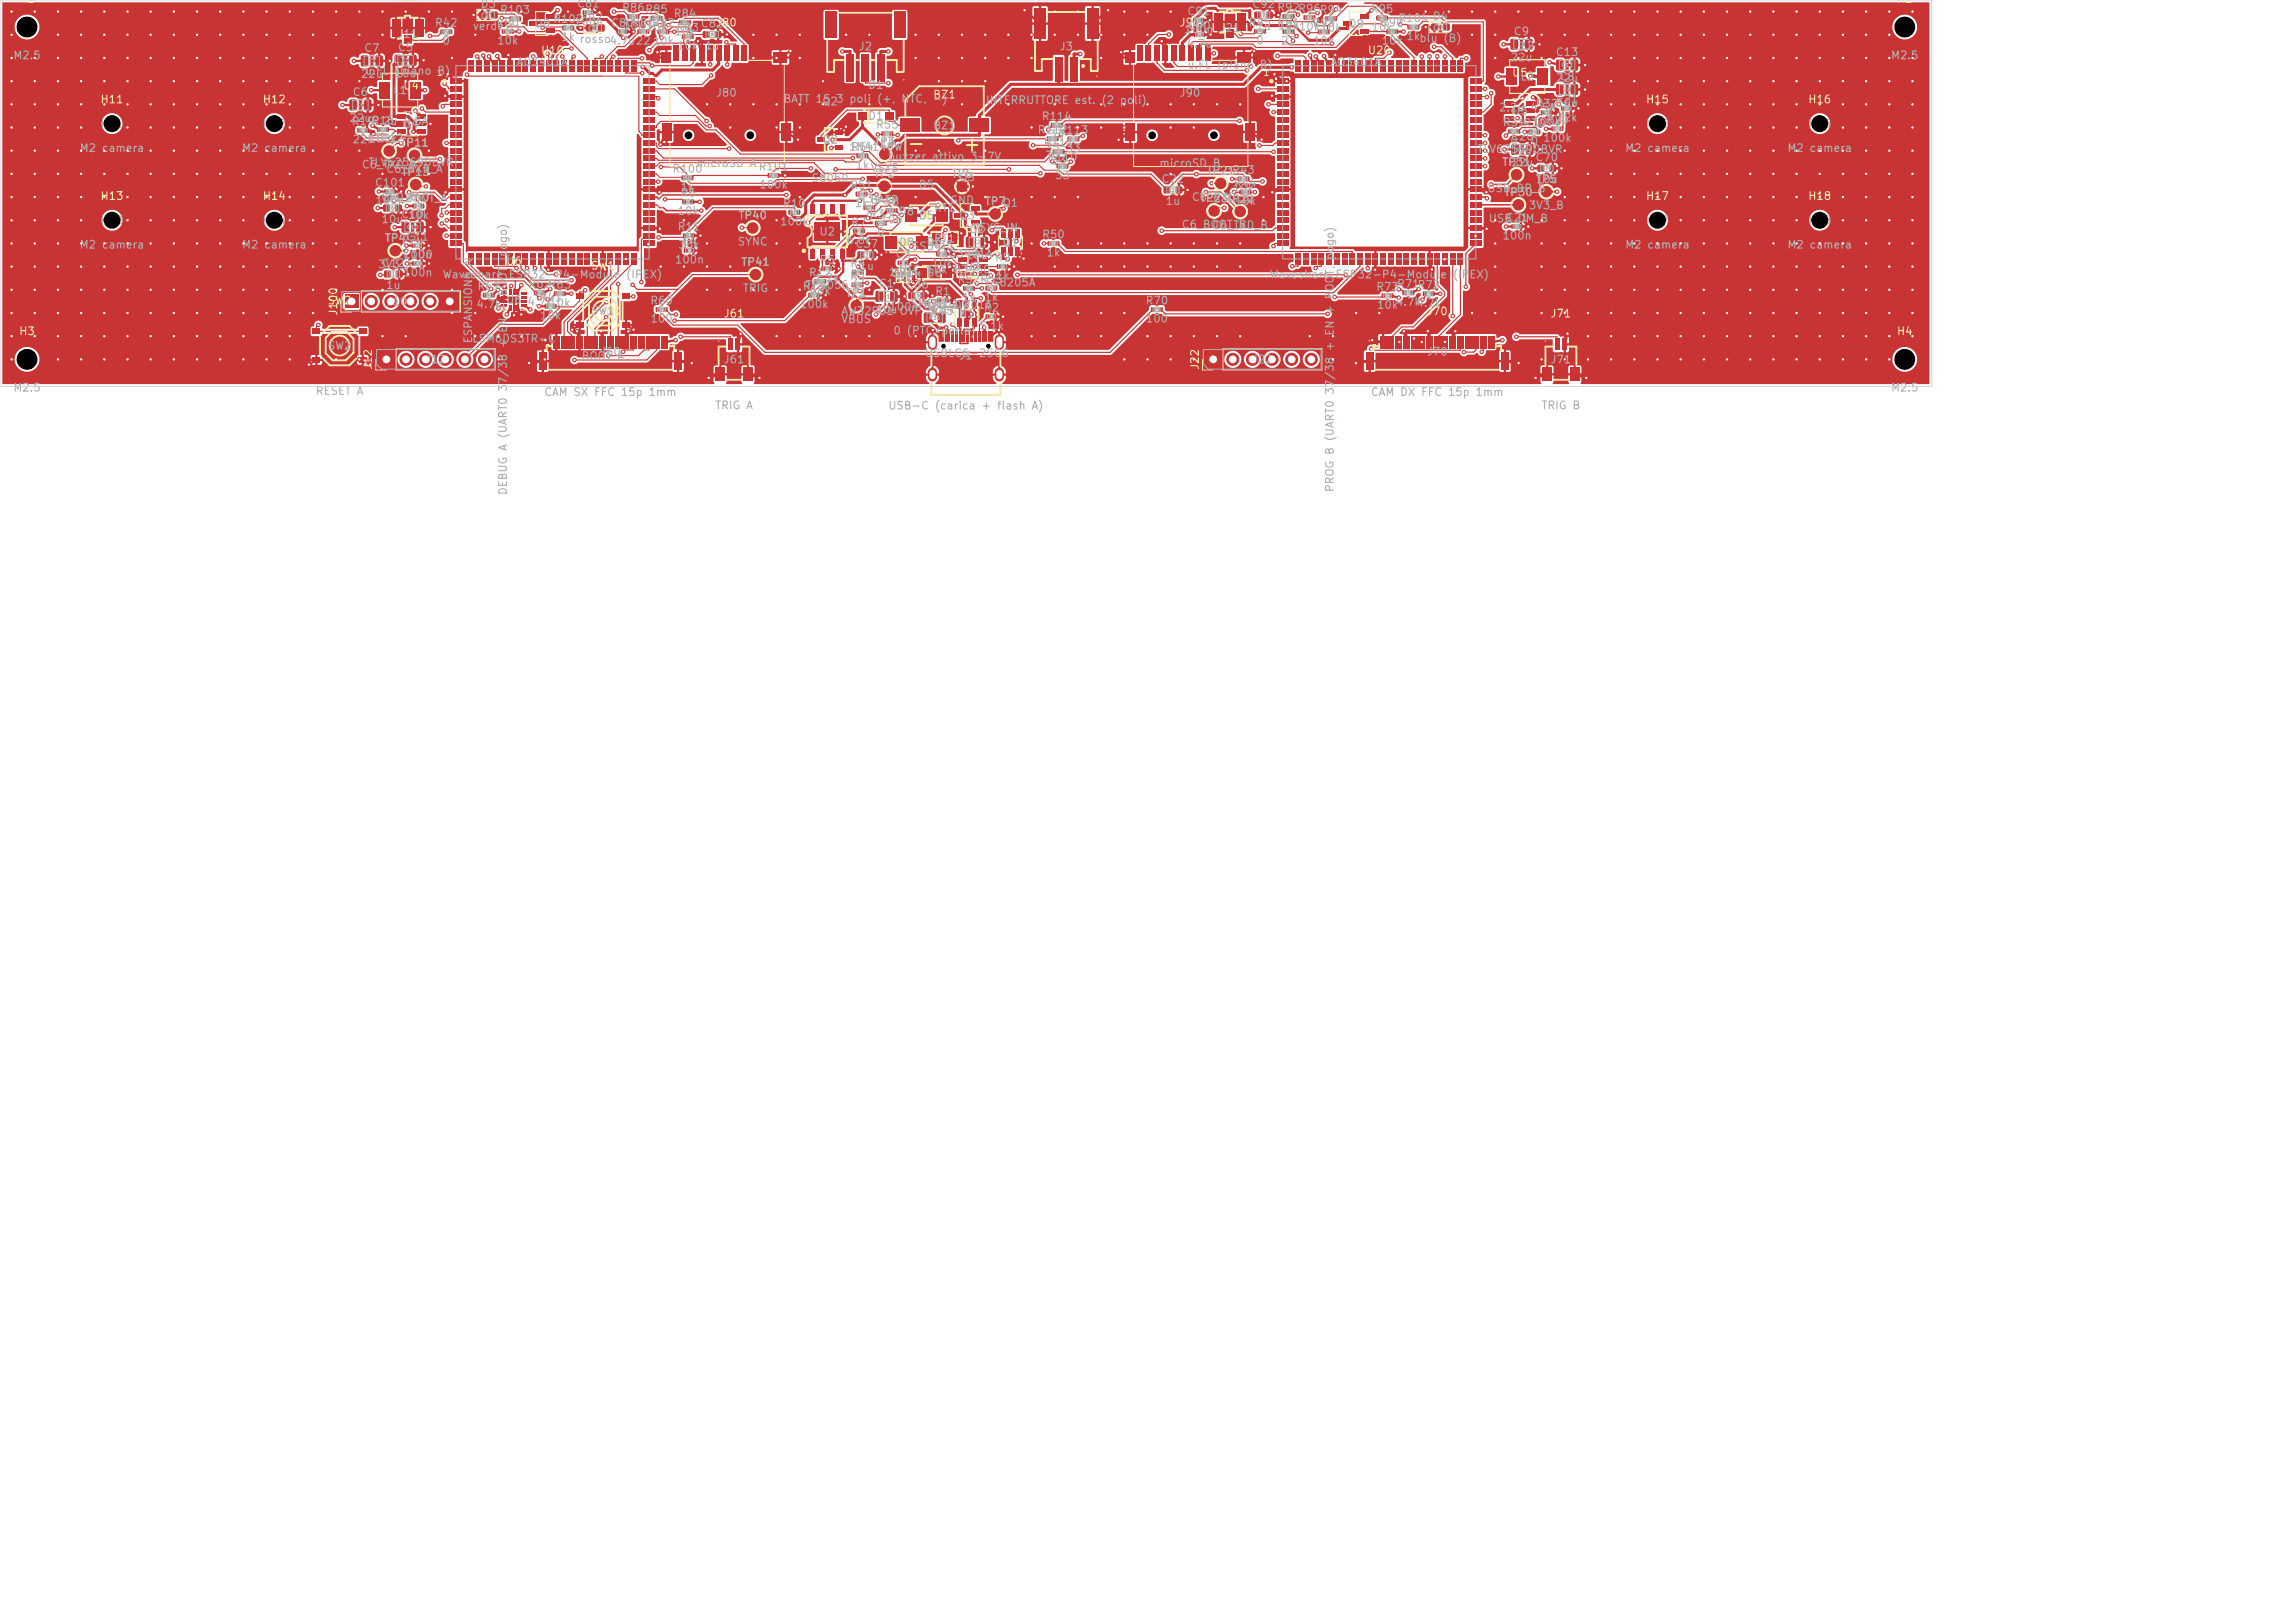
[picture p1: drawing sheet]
<svg xmlns="http://www.w3.org/2000/svg" width="297mm" height="210mm" viewBox="0 0 297 210" stroke-linecap="round" stroke-linejoin="round" font-family="sans-serif">
<defs><g id="words">
<g font-size="1" fill="#f2eda1">
<text x="137" y="-.2">J3</text>
<text x="157.7" y="-.4">J21</text>
<text x="2.4" y=".6">H1</text>
<text x="51.3" y=".4">J11</text>
<text x="92.6" y="3.7">J80</text>
<text x="152.6" y="3.7">J90</text>
<text x="245.4" y=".6">H2</text>
<text x="52.1" y="11.8">U4</text>
<text x="69.9" y="7.3">U10</text>
<text x="176.9" y="7.3">U20</text>
<text x="195.6" y="10.1">U5</text>
<text x="12.9" y="13.6">H11</text>
<text x="33.9" y="13.6">H12</text>
<text x="120.7" y="13">BZ1</text>
<text x="212.9" y="13.6">H15</text>
<text x="233.9" y="13.6">H16</text>
<text x="51.7" y="19.2">TP11</text>
<text x="51.9" y="23">TP13</text>
<text x="106" y="23.8">U2</text>
<text x="113" y="23.2">TP2</text>
<text x="113" y="19.1">TP3</text>
<text x="123" y="23.2">TP6</text>
<text x="156" y="22.8">TP21</text>
<text x="194.3" y="21.7">TP31</text>
<text x="198.7" y="23.9">TP5</text>
<text x="12.9" y="26.1">H13</text>
<text x="33.9" y="26.1">H14</text>
<text x="95.5" y="28.6">TP40</text>
<text x="127.3" y="26.8">TP7</text>
<text x="155.2" y="26.4">TP23</text>
<text x="158.6" y="26.5">TP22</text>
<text x="194.6" y="25.6">TP30</text>
<text x="212.9" y="26.1">H17</text>
<text x="233.9" y="26.1">H18</text>
<text x="49.7" y="31.6">TP4C11</text>
<text x="65.4" y="34.5">U6</text>
<text x="76.4" y="35.1">SW1</text>
<text x="95.8" y="34.6">TP41</text>
<text x="115.9" y="32.2">U7</text>
<text x="124.8" y="30.3">U3</text>
<text x="42.3" y="39.6">SW2</text>
<text x="43.9" y="40.9" transform="rotate(-90 43.9 40.9)">J100</text>
<text x="77.6" y="41">J60</text>
<text x="93.6" y="41.3">J61</text>
<text x="109.4" y="38.7">TP1</text>
<text x="124" y="36.1">U1</text>
<text x="184.6" y="41">J70</text>
<text x="200.6" y="41.3">J71</text>
<text x="2.4" y="43.6">H3</text>
<text x="48.4" y="47.9" transform="rotate(-90 48.4 47.9)">J12</text>
<text x="155.4" y="47.9" transform="rotate(-90 155.4 47.9)">J22</text>
<text x="245.4" y="43.6">H4</text>
</g>
<g font-size="1" fill="#afafaf">
<text x="2.4" y="4.3">H1</text>
<text x="51.3" y="5.1">J11</text>
<text x="56.2" y="3.7">R42</text>
<text x="61.1" y="4.1">verde 1k</text>
<text x="62.1" y="1.3">D3</text>
<text x="64.2" y="3.7">R80</text>
<text x="64.6" y="2">R103</text>
<text x="69.1" y="3.8">Q8</text>
<text x="71.5" y="3.2">R102</text>
<text x="72.5" y="5.5">1k</text>
<text x="74.2" y="3.5">100n</text>
<text x="74.6" y="1.2">C81</text>
<text x="74.9" y="5.8">rosso4.7u2210k</text>
<text x="76" y="2.9">D2</text>
<text x="79" y="3.7">C80R81</text>
<text x="80.4" y="1.7">R86R85</text>
<text x="80.5" y="4.1">10k10k</text>
<text x="84.3" y="3.7">R82</text>
<text x="87.1" y="2.5">R84</text>
<text x="87.2" y="4.8">10k</text>
<text x="87.5" y="4.3">R83</text>
<text x="90.6" y="3.8">C82</text>
<text x="153.2" y="4.5">100n J21</text>
<text x="153.6" y="2.2">C91</text>
<text x="153.7" y="4.1">C90</text>
<text x="161.5" y="3.6">R45 R91</text>
<text x="162" y="1.3">C92</text>
<text x="162.5" y="6">0</text>
<text x="162.5" y="4.1">1u</text>
<text x="165.2" y="1.7">R92R96</text>
<text x="165.3" y="4">10k10k</text>
<text x="169.7" y="3.7">R93</text>
<text x="170.7" y="2">R94</text>
<text x="170.8" y="4.4">10k</text>
<text x="174.4" y="3.8">Q9</text>
<text x="177.3" y="1.9">R95</text>
<text x="177.4" y="4.3">10k</text>
<text x="178.6" y="3.7">R90</text>
<text x="180.9" y="3.1">R104</text>
<text x="181.9" y="5.4">1k</text>
<text x="183.6" y="5.7">blu (B)</text>
<text x="185.3" y="2.8">D4</text>
<text x="195.8" y="4.8">C9</text>
<text x="245.4" y="4.3">H2</text>
<text x="1.6" y="7.9">M2.5</text>
<text x="46.6" y="10.3">22u</text>
<text x="47" y="7">C7</text>
<text x="47.2" y="9.9">u.FL (piano B)</text>
<text x="50.8" y="8.4">L1</text>
<text x="51" y="10.2">10u</text>
<text x="51.4" y="6.9">C5</text>
<text x="57.2" y="6">0</text>
<text x="64.3" y="6">10k</text>
<text x="66.8" y="8.7">AO3401A</text>
<text x="87.5" y="6.7">10k</text>
<text x="91.1" y="6.6">1u</text>
<text x="111" y="6.8">J2</text>
<text x="112.3" y="11.7">D1</text>
<text x="137" y="6.8">J3</text>
<text x="153.5" y="6.4">4.7u</text>
<text x="153.6" y="9.1">u.FL (piano B)</text>
<text x="165.7" y="6">22</text>
<text x="169.8" y="6">10k</text>
<text x="172.1" y="8.8">AO3401A</text>
<text x="178.7" y="6">10k</text>
<text x="195.4" y="8.2">22u</text>
<text x="196.7" y="6.7">L2</text>
<text x="196.7" y="10.7">L2</text>
<text x="201.3" y="7.5">C13</text>
<text x="201.3" y="10.9">22u</text>
<text x="201.7" y="10.7">C8</text>
<text x="244.6" y="7.9">M2.5</text>
<text x="12.9" y="16.8">H11</text>
<text x="33.9" y="16.8">H12</text>
<text x="45.1" y="16">22u</text>
<text x="45.4" y="16.5">R19</text>
<text x="45.6" y="12.7">C6</text>
<text x="48" y="16.3">R18</text>
<text x="48" y="16.4">2.2u 4.5A</text>
<text x="50.8" y="12.4">L1</text>
<text x="52.1" y="16.8">U4</text>
<text x="92.6" y="12.8">J80</text>
<text x="101.3" y="13.5">BATT 1S 3 poli (+, NTC, -)</text>
<text x="106.3" y="13.9">Q2</text>
<text x="112.3" y="15.7">D1</text>
<text x="113.3" y="16.9">R55</text>
<text x="120.7" y="17">BZ1</text>
<text x="127.5" y="13.7">INTERRUTTORE est. (2 poli)</text>
<text x="134.2" y="17.5">R112</text>
<text x="134.7" y="15.8">R114</text>
<text x="136.9" y="17.6">R113</text>
<text x="152.6" y="12.8">J90</text>
<text x="193.9" y="14.7">2.2u 4.5A</text>
<text x="194.4" y="16.6">R31</text>
<text x="195.6" y="15.1">U5</text>
<text x="197" y="16.7">R30</text>
<text x="198.3" y="16.5">100k</text>
<text x="198.6" y="14.2">R3210u</text>
<text x="200" y="16.3">R20</text>
<text x="201.2" y="13.6">R21</text>
<text x="201.3" y="16">22k</text>
<text x="212.9" y="16.8">H15</text>
<text x="233.9" y="16.8">H16</text>
<text x="10.2" y="19.9">M2 camera</text>
<text x="31.2" y="19.9">M2 camera</text>
<text x="45.5" y="18.8">22kTP12</text>
<text x="46.7" y="22">C6_TXD_A</text>
<text x="47.6" y="21.7">TLV62569DBVR</text>
<text x="47.6" y="18.7">100k</text>
<text x="48.4" y="18.6">TP12</text>
<text x="49.9" y="22.6">C6_RXD_A</text>
<text x="86.9" y="22.6">R100</text>
<text x="90" y="21.9">microSD A</text>
<text x="98.1" y="22.3">R101</text>
<text x="105" y="23.8">S8050</text>
<text x="106.3" y="18.8">Q2</text>
<text x="109.8" y="19.7">1N4148W</text>
<text x="110.1" y="19.8">R54</text>
<text x="110.6" y="22.1">1k</text>
<text x="112.6" y="22.5">VSYS</text>
<text x="113.9" y="19.2">1k</text>
<text x="114.8" y="21">buzzer attivo 3-7V</text>
<text x="124" y="23.7">Q3</text>
<text x="135" y="19.2">R111</text>
<text x="135.2" y="19.9">33</text>
<text x="135.5" y="21.1">R110</text>
<text x="135.7" y="18.1">33</text>
<text x="135.9" y="21.6">33</text>
<text x="136.4" y="23.4">33</text>
<text x="137.9" y="19.9">33</text>
<text x="149.9" y="21.9">microSD B</text>
<text x="150.2" y="23.9">C22</text>
<text x="159.4" y="22.7">R43</text>
<text x="191.1" y="20">TLV62569DBVR</text>
<text x="195.4" y="18.9">0</text>
<text x="195.5" y="18.4">C20</text>
<text x="195.5" y="21.8">22u</text>
<text x="198" y="19">0</text>
<text x="198.6" y="21.1">C70</text>
<text x="198.7" y="24">10u</text>
<text x="199.6" y="18.6">100k</text>
<text x="210.2" y="19.9">M2 camera</text>
<text x="231.2" y="19.9">M2 camera</text>
<text x="12.9" y="29.3">H13</text>
<text x="33.9" y="29.3">H14</text>
<text x="48.4" y="24.4">C101</text>
<text x="48.5" y="26.7">100n</text>
<text x="49.2" y="26.2">C60 R40</text>
<text x="49.3" y="29.1">10u</text>
<text x="49.6" y="26.4">C6_BOOT_A</text>
<text x="51.8" y="28.5">C10</text>
<text x="52.7" y="28.6">10k</text>
<text x="87.6" y="28">10k</text>
<text x="88" y="25.7">R6</text>
<text x="88" y="24.9">1k</text>
<text x="98.2" y="24.6">100k</text>
<text x="100.9" y="29.4">100k</text>
<text x="101.2" y="27.1">R10</text>
<text x="109.9" y="24.7">R51</text>
<text x="110.1" y="29.5">R7</text>
<text x="110.5" y="27">1k</text>
<text x="110.9" y="26.5">R34</text>
<text x="111.9" y="28.8">0</text>
<text x="112.4" y="28.5">R33</text>
<text x="112.5" y="26.6">BATP</text>
<text x="113.9" y="29.2">100</text>
<text x="114.3" y="26.8">R8</text>
<text x="116.3" y="28.1">D8</text>
<text x="118.8" y="24.6">D5</text>
<text x="118.8" y="28.6">D5</text>
<text x="120.8" y="27.6">RT1</text>
<text x="122.9" y="26.6">GND</text>
<text x="124" y="28.6">Q3</text>
<text x="129.7" y="27">Q1</text>
<text x="150.8" y="26.8">1u</text>
<text x="152.9" y="29.8">C6_BOOT_B</text>
<text x="154.2" y="26.2">C6_RXD_B</text>
<text x="156.8" y="29.9">C6_TXD_B</text>
<text x="159.5" y="25.1">10k</text>
<text x="159.6" y="24.4">R44</text>
<text x="159.7" y="26.8">10k</text>
<text x="192.4" y="25.1">USB_DP_B</text>
<text x="192.6" y="29">USB_DM_B</text>
<text x="194.8" y="28.9">C21</text>
<text x="197.8" y="27.3">3V3_B</text>
<text x="212.9" y="29.3">H17</text>
<text x="233.9" y="29.3">H18</text>
<text x="10.2" y="32.4">M2 camera</text>
<text x="31.2" y="32.4">M2 camera</text>
<text x="48.9" y="34.9">3V3_A</text>
<text x="49.4" y="34.8">C12</text>
<text x="49.7" y="31.5">TP4</text>
<text x="51.9" y="31.8">22u</text>
<text x="52.1" y="33.7">100n</text>
<text x="52.1" y="33.7">C100</text>
<text x="65.8" y="33.3" transform="rotate(-90 65.8 33.3)">pogo)</text>
<text x="87.3" y="34.3">100n</text>
<text x="87.6" y="30.1">R11</text>
<text x="87.7" y="32.4">33k</text>
<text x="88.2" y="32">C4</text>
<text x="95.4" y="32">SYNC</text>
<text x="106" y="30.7">U2</text>
<text x="106" y="34.4">R5</text>
<text x="109.5" y="31.8">6.8k</text>
<text x="109.9" y="34.8">R4</text>
<text x="110.6" y="32.3">C37</text>
<text x="111.1" y="35.2">1u</text>
<text x="113.4" y="30.8">0</text>
<text x="114.9" y="35.9">100n</text>
<text x="115.8" y="33.6">C3</text>
<text x="116.2" y="35.6">NTC 10k B3950</text>
<text x="116.3" y="32.1">D8</text>
<text x="117.9" y="32.6">SS34</text>
<text x="119.8" y="32">D6</text>
<text x="120.4" y="32.5">R35</text>
<text x="120.5" y="34.8">10k</text>
<text x="120.8" y="31.6">RT1</text>
<text x="121.8" y="33.6">AO3401A</text>
<text x="124.8" y="35.2">U3</text>
<text x="124.9" y="33.8">10u</text>
<text x="125.3" y="30.4">C2</text>
<text x="125.7" y="30.2">VSYS_IN</text>
<text x="128.7" y="34.1">R9</text>
<text x="129.7" y="32.2">Q1</text>
<text x="134.8" y="31.1">R50</text>
<text x="135.4" y="33.4">1k</text>
<text x="194.3" y="31.2">100n</text>
<text x="210.2" y="32.4">M2 camera</text>
<text x="231.2" y="32.4">M2 camera</text>
<text x="49.9" y="37.6">1u</text>
<text x="49.9" y="39.8">J100</text>
<text x="52.1" y="36">100n</text>
<text x="57.2" y="36.3">Waveshare ESP32-P4-Module (IPEX)</text>
<text x="61.6" y="40.1">4.7k</text>
<text x="61.7" y="37.8">R61</text>
<text x="65.4" y="39.5">U6</text>
<text x="68.2" y="39.8">4.7k</text>
<text x="68.3" y="37.5">R62</text>
<text x="69.7" y="39.2">R41</text>
<text x="69.8" y="41.6">10k</text>
<text x="70.9" y="37.6">R63</text>
<text x="71" y="39.9">10k</text>
<text x="76.4" y="41">SW1</text>
<text x="84.1" y="39.6">R60</text>
<text x="84.1" y="42">100</text>
<text x="96.1" y="38">TRIG</text>
<text x="103.4" y="40.1">100k</text>
<text x="103.8" y="37.8">R13</text>
<text x="104.2" y="37.6">TP4056</text>
<text x="104.6" y="36">R12</text>
<text x="104.7" y="38.4">68k</text>
<text x="105.4" y="36.7">1.2k</text>
<text x="108.8" y="41">AW32901</text>
<text x="109.9" y="36.4">R3</text>
<text x="109.9" y="38.8">22</text>
<text x="110" y="37.1">22</text>
<text x="113.2" y="40.8">10uOVP 5,95</text>
<text x="113.7" y="37.4">C1</text>
<text x="115" y="40.4">100n R36</text>
<text x="115.3" y="36.1">SS14 D6</text>
<text x="115.9" y="36.6">U7</text>
<text x="117.2" y="37.6">C36</text>
<text x="117.7" y="40">SMF5.0AJ1</text>
<text x="119.5" y="40.4">50V</text>
<text x="120.3" y="40.8">5.1k V</text>
<text x="120.9" y="38.4">R1</text>
<text x="123.4" y="40.2">DW01A</text>
<text x="123.8" y="36.9">R52R53</text>
<text x="124" y="41.3">U1</text>
<text x="124.4" y="39.2">1k</text>
<text x="127.2" y="40.6">R2</text>
<text x="127.3" y="39.2">1k</text>
<text x="127.4" y="37.3">FS8205A</text>
<text x="128.8" y="36.4">1k</text>
<text x="148.2" y="39.6">R70</text>
<text x="148.2" y="42">100</text>
<text x="164.2" y="36.3">Waveshare ESP32-P4-Module</text>
<text x="178" y="37.9">R73</text>
<text x="178.1" y="40.2">10k</text>
<text x="180.6" y="39.8">4.7k</text>
<text x="180.7" y="37.5">R71R72</text>
<text x="183.2" y="39.9">4.7k</text>
<text x="187.9" y="36.3">(IPEX)</text>
<text x="2.4" y="47.3">H3</text>
<text x="42.3" y="45.5">SW2</text>
<text x="54.9" y="47.3">J12</text>
<text x="61" y="44.6">LSM6DS3TR-C</text>
<text x="61.3" y="44.5" transform="rotate(-90 61.3 44.5)">ESPANSIONE A</text>
<text x="65.8" y="45.1" transform="rotate(-90 65.8 45.1)">+</text>
<text x="65.8" y="43.1" transform="rotate(-90 65.8 43.1)">EN + BOOT,</text>
<text x="75.2" y="46.8">BOOT A</text>
<text x="77.6" y="46.3">J60</text>
<text x="93.6" y="47.3">J61</text>
<text x="108.8" y="42">VBUS</text>
<text x="115.5" y="43.5">0 (PTC/perla)</text>
<text x="119.6" y="46.4">USBLC6-2SC6</text>
<text x="124" y="46.8">J1</text>
<text x="126.6" y="42.9">5.1k</text>
<text x="161.9" y="47.3">J22</text>
<text x="184.6" y="46.3">J70</text>
<text x="200.6" y="47.3">J71</text>
<text x="245.4" y="47.3">H4</text>
<text x="1.6" y="50.9">M2.5</text>
<text x="40.8" y="51.3">RESET A</text>
<text x="70.4" y="51.5">CAM SX FFC 15p 1mm</text>
<text x="92.5" y="53.2">TRIG A</text>
<text x="114.9" y="53.2">USB-C (carica + flash A)</text>
<text x="177.3" y="51.5">CAM DX FFC 15p 1mm</text>
<text x="199.4" y="53.2">TRIG B</text>
<text x="244.6" y="50.9">M2.5</text>
<text x="65.8" y="64.1" transform="rotate(-90 65.8 64.1)">DEBUG A (UART0 37/38</text>
<text x="172.8" y="63.8" transform="rotate(-90 172.8 63.8)">PROG B (UART0 37/38 + EN + BOOT, pogo)</text>
</g>
<g font-size=".8" fill="#f2eda1">
<text x="56.4" y="10">1</text>
<text x="163.4" y="10">1</text>
</g>
<g font-size=".5" fill="#afafaf">
<text x="47.6" y="8.3">C7</text>
<text x="52" y="8.2">C5</text>
<text x="196.4" y="6.1">C9</text>
<text x="202" y="8.8">C13</text>
<text x="202.3" y="12">C8</text>
<text x="46.1" y="14">C6</text>
<text x="196.2" y="19.7">C20</text>
<text x="52.6" y="29.8">C10</text>
<text x="125.9" y="31.7">C2</text>
<text x="114.2" y="38.7">C1</text>
<text x="120.2" y="41.5">R36</text>
</g>
<g font-size=".4" fill="#afafaf">
<text x="62.8" y="2.2">D3</text>
<text x="76.6" y="3.9">D2</text>
<text x="91.5" y="4.8">C82</text>
<text x="162.9" y="2.3">C92</text>
<text x="186" y="3.8">D4</text>
<text x="199.6" y="22.1">C70</text>
<text x="50.2" y="27.2">C60</text>
<text x="151.2" y="24.9">C22</text>
<text x="50.3" y="35.8">C12</text>
<text x="111.6" y="33.3">C37</text>
<text x="118.1" y="38.6">C36</text>
</g>
<g font-size=".3" fill="#afafaf">
<text x="57.3" y="4.3">R42</text>
<text x="65.3" y="4.3">R80</text>
<text x="66.1" y="2.6">R103</text>
<text x="73" y="3.8">R102</text>
<text x="75.8" y="1.8">C81</text>
<text x="80.2" y="4.3">C80</text>
<text x="81.6" y="2.4">R86</text>
<text x="82.8" y="4.3">R81</text>
<text x="84.6" y="2.6">R85</text>
<text x="85.4" y="4.3">R82</text>
<text x="88.2" y="3.1">R84</text>
<text x="88.6" y="4.9">R83</text>
<text x="154.7" y="2.8">C91</text>
<text x="154.8" y="4.7">C90</text>
<text x="162.7" y="4.3">R45</text>
<text x="166.3" y="4.3">R91</text>
<text x="166.4" y="2.3">R92</text>
<text x="169.1" y="2.5">R96</text>
<text x="170.9" y="4.3">R93</text>
<text x="171.8" y="2.6">R94</text>
<text x="178.5" y="2.5">R95</text>
<text x="179.8" y="4.3">R90</text>
<text x="182.4" y="3.7">R104</text>
<text x="46.6" y="17.1">R19</text>
<text x="49.2" y="16.9">R18</text>
<text x="114.4" y="17.5">R55</text>
<text x="136.2" y="16.4">R114</text>
<text x="195.5" y="17.2">R31</text>
<text x="198.2" y="17.3">R30</text>
<text x="199.8" y="14.8">R32</text>
<text x="201.1" y="16.9">R20</text>
<text x="202.4" y="14.2">R21</text>
<text x="88.4" y="23.2">R100</text>
<text x="99.6" y="22.9">R101</text>
<text x="111.2" y="20.4">R54</text>
<text x="135.7" y="18.2">R112</text>
<text x="136.5" y="19.8">R111</text>
<text x="137" y="21.7">R110</text>
<text x="138.4" y="18.2">R113</text>
<text x="160.5" y="23.4">R43</text>
<text x="50" y="25">C101</text>
<text x="53.7" y="26.9">R40</text>
<text x="88.8" y="26.3">R6</text>
<text x="102.4" y="27.7">R10</text>
<text x="111.1" y="25.3">R51</text>
<text x="112.1" y="27.1">R34</text>
<text x="113.6" y="29.1">R33</text>
<text x="115.1" y="27.4">R8</text>
<text x="160.8" y="25">R44</text>
<text x="195.9" y="29.5">C21</text>
<text x="53.6" y="34.3">C100</text>
<text x="53.7" y="32">C11</text>
<text x="88.8" y="30.7">R11</text>
<text x="89" y="32.6">C4</text>
<text x="106.8" y="35">R5</text>
<text x="110.7" y="35.4">R4</text>
<text x="110.9" y="30.1">R7</text>
<text x="116.6" y="34.2">C3</text>
<text x="121.5" y="33.1">R35</text>
<text x="129.5" y="34.7">R9</text>
<text x="135.9" y="31.7">R50</text>
<text x="62.8" y="38.4">R61</text>
<text x="69.5" y="38.1">R62</text>
<text x="70.8" y="39.8">R41</text>
<text x="72" y="38.2">R63</text>
<text x="85.2" y="40.2">R60</text>
<text x="105" y="38.4">R13</text>
<text x="105.7" y="36.6">R12</text>
<text x="110.7" y="37.1">R3</text>
<text x="121.7" y="39">R1</text>
<text x="125" y="37.5">R52</text>
<text x="127.9" y="37.5">R53</text>
<text x="128" y="41.2">R2</text>
<text x="149.3" y="40.2">R70</text>
<text x="179.2" y="38.5">R73</text>
<text x="181.8" y="38.1">R71</text>
<text x="184.5" y="38.2">R72</text>
</g>
</g></defs>
<g fill="#c83434">
<path d="M99.4 22.4h.4v.6h-.4z"/>
<path d="M100.4 22.4h.4v.6h-.4z"/>
<path d="M135.5 17.7h.4v.5h-.4z"/>
<path d="M136.5 17.7h.5v.5h-.5z"/>
<path d="M70.5 39.4h.5v.5h-.5z"/>
<path d="M71.5 39.4h.5v.5h-.5z"/>
<path d="M65.9 2.2h.5v.5h-.5z"/>
<path d="M66.9 2.2h.5v.5h-.5z"/>
<path d="M197.8 16.8h.5v.6h-.5z"/>
<path d="M198.9 16.8h.4v.6h-.4z"/>
<path d="M104.6 37.9h.5v.6h-.5z"/>
<path d="M105.6 37.9h.5v.6h-.5z"/>
<path d="M195.5 5.1l.7-.1 .2 .2 .1 1-.2 .2-.6 .1-.2-.2v-1z"/>
<path d="M197.4 5.1l.7-.1 .2 .2 .1 1-.2 .2-.6 .1-.2-.2v-1z"/>
<path d="M79.8 3.8h.5v.6h-.5z"/>
<path d="M80.8 3.8h.5v.6h-.5z"/>
<path d="M104.9 32.3h.6v1.2h-.6z"/>
<path d="M106.1 32.3h.6v1.2h-.6z"/>
<path d="M107.4 32.3h.6v1.2h-.6z"/>
<path d="M108.7 32.3h.6v1.2h-.6z"/>
<path d="M108.7 26.4h.6v1.2h-.6z"/>
<path d="M107.4 26.4h.6v1.2h-.6z"/>
<path d="M106.1 26.4h.6v1.2h-.6z"/>
<path d="M104.9 26.4h.6v1.2h-.6z"/>
<path d="M105.4 28.8h3.3v2.4h-3.3z"/>
<path d="M155.9 5.9h.7v2h-.7z"/>
<path d="M154.9 5.9h.7v2h-.7z"/>
<path d="M153.8 5.9h.7v2h-.7z"/>
<path d="M152.7 5.9h.7v2h-.7z"/>
<path d="M151.6 5.9h.7v2h-.7z"/>
<path d="M150.5 5.9h.7v2h-.7z"/>
<path d="M149.4 5.9h.7v2h-.7z"/>
<path d="M148.3 5.9h.7v2h-.7z"/>
<path d="M147.2 5.9h.7v2h-.7z"/>
<path d="M145.6 6.7h1.2v1.4h-1.2z"/>
<path d="M145.6 16h1.3v2.2h-1.3z"/>
<path d="M161.1 15.9h1.3v2.3h-1.3z"/>
<path d="M160.1 6.7h1.8v1.4h-1.8z"/>
<path d="M87.9 2.6h.5v.6h-.5z"/>
<path d="M88.9 2.6h.5v.6h-.5z"/>
<path d="M75.4 1.3h.5v.6h-.5z"/>
<path d="M76.4 1.3h.5v.6h-.5z"/>
<path d="M105.4 36.1h.5v.6h-.5z"/>
<path d="M106.4 36.1h.5v.6h-.5z"/>
<path d="M149 39.8h.4v.5h-.4z"/>
<path d="M150 39.8h.5v.5h-.5z"/>
<path d="M179.4 3.8h.5v.6h-.5z"/>
<path d="M180.4 3.8h.5v.6h-.5z"/>
<circle cx="114.5" cy="20" r=".75"/>
</g>
<path d="M120.7 43.9v.8M120.7 48.2v.6M129.3 43.9v.8M129.3 48.2v.6" fill="none" stroke="#c83434" stroke-width="1.2"/>
<g fill="#c83434">
<path d="M121.5 42.8h.6v1.4h-.6z"/>
<path d="M122.3 42.8h.6v1.4h-.6z"/>
<path d="M123.6 42.9h.3v1.3h-.3z"/>
<path d="M124.6 42.9h.3v1.3h-.3z"/>
<path d="M125.1 42.9h.3v1.3h-.3z"/>
<path d="M126.1 42.9h.3v1.3h-.3z"/>
<path d="M127.9 42.8h.6v1.4h-.6z"/>
<path d="M127.1 42.8h.6v1.4h-.6z"/>
<path d="M126.6 42.9h.3v1.3h-.3z"/>
<path d="M125.6 42.9h.3v1.3h-.3z"/>
<path d="M124.1 42.9h.3v1.3h-.3z"/>
<path d="M123.1 42.9h.3v1.3h-.3z"/>
<path d="M118.7 34.7h1.2v1.2h-1.2z"/>
<path d="M121.9 34.7h1.2v1.2h-1.2z"/>
<path d="M110.3 34.9h.4v.6h-.4z"/>
<path d="M111.3 34.9h.5v.6h-.5z"/>
<path d="M113.4 37.7l.6-.1 .3 .2v1l-.2 .3h-.6l-.2-.2v-1z"/>
<path d="M115.3 37.7l.6-.1 .3 .2v1l-.2 .3h-.6l-.2-.2v-1z"/>
<path d="M88.3 25.8h.5v.6h-.5z"/>
<path d="M89.3 25.8h.5v.6h-.5z"/>
<path d="M199.4 14.3h.5v.5h-.5z"/>
<path d="M200.5 14.3h.4v.5h-.4z"/>
<path d="M53.1 10.6h1.4v2.1h-1.4z"/>
<path d="M49 10.6h1.4v2.1h-1.4z"/>
<path d="M110.4 29.6h.5v.6h-.5z"/>
<path d="M111.4 29.6h.5v.6h-.5z"/>
<path d="M108.1 18.7h1v.6h-1z"/>
<path d="M108.1 16.8h1v.6h-1z"/>
<path d="M105.8 17.8h1v.6h-1z"/>
<path d="M156.1 45.7h1.7v1.7h-1.7z"/>
<path d="M120.7 30.2h1.1v1.3h-1.1z"/>
<path d="M122.7 30.2h1.1v1.3h-1.1z"/>
<path d="M110.9 19.9h.4v.5h-.4z"/>
<path d="M111.9 19.9h.4v.5h-.4z"/>
<path d="M45.3 12.9h.6l.3 .1v1.1l-.2 .2h-.6l-.2-.1v-1.1z"/>
<path d="M47.2 12.9h.6l.3 .1v1.1l-.2 .2h-.6l-.2-.1v-1.1z"/>
<path d="M48.8 16.5h.5v.5h-.5z"/>
<path d="M49.8 16.5h.5v.5h-.5z"/>
<path d="M114.1 17h.5v.6h-.5z"/>
<path d="M115.1 17h.5v.6h-.5z"/>
<path d="M54 16.7h1.1v.6h-1.1z"/>
<path d="M54 15.7h1.1v.6h-1.1z"/>
<path d="M54 14.8h1.1v.6h-1.1z"/>
<path d="M51.4 14.8h1.1v.6h-1.1z"/>
<path d="M51.4 16.7h1.1v.6h-1.1z"/>
<path d="M158.7 3.8h1v1.1h-1z"/>
<path d="M157.2 1.7h1v2.2h-1z"/>
<path d="M160.1 1.7h1.1v2.2h-1.1z"/>
<path d="M117.2 27h1.5v1.7h-1.5z"/>
<path d="M121.1 27h1.5v1.7h-1.5z"/>
<path d="M82.5 3.8h.5v.6h-.5z"/>
<path d="M83.5 3.8h.5v.6h-.5z"/>
<path d="M71.6 43.5h.8v1.6h-.8z"/>
<path d="M72.6 43.5h.8v1.6h-.8z"/>
<path d="M73.6 43.5h.8v1.6h-.8z"/>
<path d="M74.6 43.5h.8v1.6h-.8z"/>
<path d="M75.6 43.5h.8v1.6h-.8z"/>
<path d="M76.6 43.5h.8v1.6h-.8z"/>
<path d="M77.6 43.5h.8v1.6h-.8z"/>
<path d="M78.6 43.5h.8v1.6h-.8z"/>
<path d="M79.6 43.5h.8v1.6h-.8z"/>
<path d="M80.6 43.5h.8v1.6h-.8z"/>
<path d="M81.6 43.5h.8v1.6h-.8z"/>
<path d="M82.6 43.5h.8v1.6h-.8z"/>
<path d="M83.6 43.5h.8v1.6h-.8z"/>
<path d="M84.6 43.5h.8v1.6h-.8z"/>
<path d="M85.6 43.5h.8v1.6h-.8z"/>
<path d="M87.3 45.6h.9v2.3h-.9z"/>
<path d="M69.8 45.6h.9v2.3h-.9z"/>
<path d="M94.2 43.8h.6v1.5h-.6z"/>
<path d="M95.2 43.8h.6v1.5h-.6z"/>
<path d="M96.2 47.5h1.2v1.8h-1.2z"/>
<path d="M92.6 47.5h1.2v1.8h-1.2z"/>
<path d="M49.7 35h.2h.6l.1 .2-.1 .7h-.1h-.7v-.2z"/>
<path d="M51.3 35h.2h.6v.2v.7h-.2h-.6l-.1-.2z"/>
<path d="M129 34.2h.5v.6h-.5z"/>
<path d="M130 34.2h.5v.6h-.5z"/>
<path d="M121.3 38.6h.4v.5h-.4z"/>
<path d="M122.3 38.6h.5v.5h-.5z"/>
<path d="M49.2 45.7h1.7v1.7h-1.7z"/>
<path d="M46.7 7.2h.7l.3 .1v1.1l-.2 .2h-.6l-.2-.1v-1.1z"/>
<path d="M48.6 7.2h.7l.3 .1v1.1l-.2 .2h-.6l-.2-.1v-1.1z"/>
<path d="M162.4 1.5h.1h.6l.1 .2-.1 .7h-.1h-.6l-.1-.2z"/>
<path d="M163.9 1.5h.2h.6l.1 .2-.1 .7h-.2h-.6v-.2z"/>
<path d="M70.8 3.7h1v.5h-1z"/>
<path d="M70.8 1.8h1v.5h-1z"/>
<path d="M68.6 2.8h1v.5h-1z"/>
<path d="M62 1.5h.8v.8h-.8z"/>
<path d="M63.6 1.5h.8v.8h-.8z"/>
<path d="M117.6 37.8h.2h.6v.2v.7h-.2h-.6l-.1-.2z"/>
<path d="M119.1 37.8h.2h.6l.1 .2-.1 .7h-.1h-.7v-.2z"/>
<path d="M178.1 2h.5v.6h-.5z"/>
<path d="M179.1 2h.5v.6h-.5z"/>
<path d="M53.3 31.5h.5v.6h-.5z"/>
<path d="M54.3 31.5h.5v.6h-.5z"/>
<path d="M136.8 21.2h.4v.6h-.4z"/>
<path d="M137.8 21.2h.4v.6h-.4z"/>
<path d="M135.6 31.2h.5v.6h-.5z"/>
<path d="M136.6 31.2h.5v.6h-.5z"/>
<path d="M125.7 28.6h1.1v.5h-1.1z"/>
<path d="M125.7 26.7h1.1v.5h-1.1z"/>
<path d="M123.5 27.6h1.1v.6h-1.1z"/>
<path d="M127.5 37h.5v.6h-.5z"/>
<path d="M128.6 37h.4v.6h-.4z"/>
<path d="M126.7 35.1h1.1v.6h-1.1z"/>
<path d="M126.7 34.2h1.1v.6h-1.1z"/>
<path d="M126.7 33.2h1.1v.6h-1.1z"/>
<path d="M124 33.2h1.1v.6h-1.1z"/>
<path d="M124 34.2h1.1v.6h-1.1z"/>
<path d="M124 35.1h1.1v.6h-1.1z"/>
<path d="M88.4 30.2h.5v.6h-.5z"/>
<path d="M89.4 30.2h.5v.6h-.5z"/>
<path d="M168.7 2h.5v.5h-.5z"/>
<path d="M169.7 2h.5v.5h-.5z"/>
<path d="M40.5 42.5h1v.7h-1z"/>
<path d="M46.5 42.5h1v.7h-1z"/>
<path d="M40.5 46.2h1v.7h-1z"/>
<path d="M46.5 46.2h1v.7h-1z"/>
<path d="M110.2 36.6h.5v.5h-.5z"/>
<path d="M111.3 36.6h.4v.5h-.4z"/>
<path d="M166 1.8h.5v.6h-.5z"/>
<path d="M167 1.8h.5v.6h-.5z"/>
<path d="M113.5 7h1v3.5h-1z"/>
<path d="M111.5 7h1v3.5h-1z"/>
<path d="M109.5 7h1v3.5h-1z"/>
<path d="M115.7 1.5h1.5v3.4h-1.5z"/>
<path d="M106.8 1.5h1.5v3.4h-1.5z"/>
<path d="M74.5 38h1v.7h-1z"/>
<path d="M80.5 38h1v.7h-1z"/>
<path d="M74.5 41.7h1v.7h-1z"/>
<path d="M80.5 41.7h1v.7h-1z"/>
<path d="M201.2 43.8h.6v1.5h-.6z"/>
<path d="M202.2 43.8h.6v1.5h-.6z"/>
<path d="M203.2 47.5h1.2v1.8h-1.2z"/>
<path d="M199.6 47.5h1.2v1.8h-1.2z"/>
<path d="M150.6 24.2l.2-.1 .6 .1 .1 .1-.1 .7-.2 .1-.6-.1v-.2z"/>
<path d="M152.2 24.2l.1-.1 .6 .1 .1 .1-.1 .7-.1 .1-.6-.1-.1-.2z"/>
<path d="M195.6 29h.5v.6h-.5z"/>
<path d="M196.6 29h.4v.6h-.4z"/>
<path d="M114.6 30.5h1.5v1.7h-1.5z"/>
<path d="M118.5 30.5h1.5v1.7h-1.5z"/>
<path d="M49.8 24.5h.4v.6h-.4z"/>
<path d="M50.7 24.5h.5v.6h-.5z"/>
<path d="M102.1 27.2h.4v.6h-.4z"/>
<path d="M103.1 27.2h.4v.6h-.4z"/>
<path d="M197.5 15h1.1v.6h-1.1z"/>
<path d="M197.5 14h1.1v.6h-1.1z"/>
<path d="M197.5 13.1h1.1v.6h-1.1z"/>
<path d="M194.9 13.1h1.1v.6h-1.1z"/>
<path d="M194.9 15h1.1v.6h-1.1z"/>
<path d="M127.6 40.7h.4v.6h-.4z"/>
<path d="M128.6 40.7h.5v.6h-.5z"/>
<path d="M201.4 10.9h.7l.2 .1 .1 1.1-.2 .2h-.6l-.2-.1v-1.1z"/>
<path d="M203.3 10.9h.7l.2 .1 .1 1.1-.2 .2h-.6l-.2-.1v-1.1z"/>
<path d="M195.2 16.7h.5v.6h-.5z"/>
<path d="M196.2 16.7h.5v.6h-.5z"/>
<path d="M176.1 3.7h1v.6h-1z"/>
<path d="M176.1 1.8h1v.6h-1z"/>
<path d="M173.9 2.8h1v.5h-1z"/>
<path d="M185.3 3.1h.7v.8h-.7z"/>
<path d="M186.8 3.1h.8v.8h-.8z"/>
<path d="M136.3 19.4h.4v.5h-.4z"/>
<path d="M137.3 19.4h.4v.5h-.4z"/>
<path d="M200.8 16.4h.5v.5h-.5z"/>
<path d="M201.8 16.4h.5v.5h-.5z"/>
<path d="M88.5 32.1h.5v.6h-.5z"/>
<path d="M89.5 32.1h.5v.6h-.5z"/>
<path d="M111.1 14.5h1.1v1h-1.1z"/>
<path d="M114.5 14.5h1.1v1h-1.1z"/>
<path d="M95.9 5.9h.7v2h-.7z"/>
<path d="M94.9 5.9h.7v2h-.7z"/>
<path d="M93.8 5.9h.7v2h-.7z"/>
<path d="M92.7 5.9h.7v2h-.7z"/>
<path d="M91.6 5.9h.7v2h-.7z"/>
<path d="M90.5 5.9h.7v2h-.7z"/>
<path d="M89.4 5.9h.7v2h-.7z"/>
<path d="M88.3 5.9h.7v2h-.7z"/>
<path d="M87.2 5.9h.7v2h-.7z"/>
<path d="M85.6 6.7h1.2v1.4h-1.2z"/>
<path d="M85.6 16h1.3v2.2h-1.3z"/>
<path d="M101.1 15.9h1.3v2.3h-1.3z"/>
<path d="M100.1 6.7h1.8v1.4h-1.8z"/>
<path d="M53.4 33.8h.4v.6h-.4z"/>
<path d="M54.3 33.8h.5v.6h-.5z"/>
<path d="M110.8 24.8h.4v.6h-.4z"/>
<path d="M111.8 24.8h.4v.6h-.4z"/>
<path d="M125.5 15.3h2.5v1.8h-2.5z"/>
<path d="M116.5 15.3h2.5v1.8h-2.5z"/>
<path d="M121.2 32.6h.4v.6h-.4z"/>
<path d="M122.2 32.6h.5v.6h-.5z"/>
<path d="M201.4 7.8l.7-.1 .2 .1 .1 1.1-.2 .2h-.6l-.2-.1v-1.1z"/>
<path d="M203.3 7.8l.7-.1 .2 .1 .1 1.1-.2 .2h-.6l-.2-.1v-1.1z"/>
<path d="M84.9 39.8h.4v.5h-.4z"/>
<path d="M85.9 39.8h.5v.5h-.5z"/>
<path d="M65 3.8h.4v.6h-.4z"/>
<path d="M66 3.8h.4v.6h-.4z"/>
<path d="M72.8 3.3h.5v.6h-.5z"/>
<path d="M73.8 3.3h.5v.6h-.5z"/>
<path d="M52 28.7h.7l.2 .1v1.1l-.1 .2h-.6l-.2-.1-.1-1.1z"/>
<path d="M53.9 28.7h.7l.2 .1v1.1l-.1 .2h-.6l-.2-.1-.1-1.1z"/>
<path d="M57 3.8h.5v.6h-.5z"/>
<path d="M58 3.8h.5v.6h-.5z"/>
<path d="M138.5 7.4h1v3.2h-1z"/>
<path d="M136.5 7.4h1v3.2h-1z"/>
<path d="M133.9 1.1h1.4v4h-1.4z"/>
<path d="M140.6 1.1h1.5v4h-1.5z"/>
<path d="M75.9 3.2h.7v.8h-.7z"/>
<path d="M77.5 3.2h.7v.8h-.7z"/>
<path d="M71.7 37.7h.5v.6h-.5z"/>
<path d="M72.7 37.7h.5v.6h-.5z"/>
<path d="M113.2 28.6h.5v.6h-.5z"/>
<path d="M114.3 28.6h.4v.6h-.4z"/>
<path d="M91 4.1l.2-.1 .6 .1v.1v.7h-.2h-.6l-.1-.2z"/>
<path d="M92.6 4.1l.1-.1 .6 .1 .1 .1-.1 .7h-.1h-.6l-.1-.2z"/>
<path d="M111 32.6l.2-.1 .6 .1v.1v.7h-.2h-.6l-.1-.2z"/>
<path d="M112.6 32.6l.1-.1 .6 .1 .1 .1-.1 .7h-.1h-.6l-.1-.2z"/>
<path d="M53.4 26.4h.5v.5h-.5z"/>
<path d="M54.4 26.4h.5v.5h-.5z"/>
<path d="M170.6 3.8h.4v.6h-.4z"/>
<path d="M171.6 3.8h.4v.6h-.4z"/>
<path d="M160.2 22.9h.4v.5h-.4z"/>
<path d="M161.2 22.9h.5v.5h-.5z"/>
<path d="M124.7 37h.4v.6h-.4z"/>
<path d="M125.7 37h.4v.6h-.4z"/>
<path d="M195.6 18.7l.7-.1 .2 .2 .1 1-.2 .2-.6 .1-.2-.2v-1z"/>
<path d="M197.5 18.7l.7-.1 .2 .2 .1 1-.2 .2-.6 .1-.2-.2v-1z"/>
<path d="M106.3 34.5h.5v.5h-.5z"/>
<path d="M107.3 34.5h.5v.5h-.5z"/>
<path d="M165.2 10.2h1.6v.7h-1.6z"/>
<path d="M165.2 11.2h1.6v.7h-1.6z"/>
<path d="M165.2 12.2h1.6v.7h-1.6z"/>
<path d="M165.2 13.2h1.6v.7h-1.6z"/>
<path d="M165.2 14.2h1.6v.7h-1.6z"/>
<path d="M165.2 15.2h1.6v.7h-1.6z"/>
<path d="M165.2 16.2h1.6v.7h-1.6z"/>
<path d="M165.2 17.2h1.6v.7h-1.6z"/>
<path d="M165.2 18.2h1.6v.7h-1.6z"/>
<path d="M165.2 19.2h1.6v.7h-1.6z"/>
<path d="M165.2 20.2h1.6v.7h-1.6z"/>
<path d="M165.2 21.2h1.6v.7h-1.6z"/>
<path d="M165.2 22.2h1.6v.7h-1.6z"/>
<path d="M165.2 23.2h1.6v.7h-1.6z"/>
<path d="M165.2 24.2h1.6v.7h-1.6z"/>
<path d="M165.2 25.2h1.6v.7h-1.6z"/>
<path d="M165.2 26.2h1.6v.7h-1.6z"/>
<path d="M165.2 27.2h1.6v.7h-1.6z"/>
<path d="M165.2 28.2h1.6v.7h-1.6z"/>
<path d="M165.2 29.2h1.6v.7h-1.6z"/>
<path d="M165.2 30.2h1.6v.7h-1.6z"/>
<path d="M165.2 31.2h1.6v.7h-1.6z"/>
<path d="M167.6 32.8h.8v1.5h-.8z"/>
<path d="M168.7 32.8h.6v1.5h-.6z"/>
<path d="M169.6 32.8h.7v1.5h-.7z"/>
<path d="M170.6 32.8h.8v1.5h-.8z"/>
<path d="M171.7 32.8h.6v1.5h-.6z"/>
<path d="M172.6 32.8h.7v1.5h-.7z"/>
<path d="M173.6 32.8h.8v1.5h-.8z"/>
<path d="M174.7 32.8h.6v1.5h-.6z"/>
<path d="M175.7 32.8h.6v1.5h-.6z"/>
<path d="M176.6 32.8h.8v1.5h-.8z"/>
<path d="M177.6 32.8h.8v1.5h-.8z"/>
<path d="M178.7 32.8h.6v1.5h-.6z"/>
<path d="M179.6 32.8h.7v1.5h-.7z"/>
<path d="M180.6 32.8h.8v1.5h-.8z"/>
<path d="M181.7 32.8h.6v1.5h-.6z"/>
<path d="M182.6 32.8h.7v1.5h-.7z"/>
<path d="M183.6 32.8h.8v1.5h-.8z"/>
<path d="M184.6 32.8h.7v1.5h-.7z"/>
<path d="M185.7 32.8h.6v1.5h-.6z"/>
<path d="M186.6 32.8h.7v1.5h-.7z"/>
<path d="M187.6 32.8h.8v1.5h-.8z"/>
<path d="M188.7 32.8h.6v1.5h-.6z"/>
<path d="M190.3 31.2h1.4v.7h-1.4z"/>
<path d="M190.3 30.2h1.4v.7h-1.4z"/>
<path d="M190.3 29.2h1.4v.7h-1.4z"/>
<path d="M190.3 28.2h1.4v.7h-1.4z"/>
<path d="M190.3 27.2h1.4v.7h-1.4z"/>
<path d="M190.3 26.2h1.4v.7h-1.4z"/>
<path d="M190.3 25.2h1.4v.7h-1.4z"/>
<path d="M190.3 24.2h1.4v.7h-1.4z"/>
<path d="M190.3 23.2h1.4v.7h-1.4z"/>
<path d="M190.3 22.2h1.4v.7h-1.4z"/>
<path d="M190.3 21.2h1.4v.7h-1.4z"/>
<path d="M190.3 20.2h1.4v.7h-1.4z"/>
<path d="M190.3 19.2h1.4v.7h-1.4z"/>
<path d="M190.3 18.2h1.4v.7h-1.4z"/>
<path d="M190.3 17.2h1.4v.7h-1.4z"/>
<path d="M190.3 16.2h1.4v.7h-1.4z"/>
<path d="M190.3 15.2h1.4v.7h-1.4z"/>
<path d="M190.3 14.2h1.4v.7h-1.4z"/>
<path d="M190.3 13.2h1.4v.7h-1.4z"/>
<path d="M190.3 12.2h1.4v.7h-1.4z"/>
<path d="M190.3 11.2h1.4v.7h-1.4z"/>
<path d="M190.3 10.2h1.4v.7h-1.4z"/>
<path d="M188.7 7.8h.6v1.5h-.6z"/>
<path d="M187.6 7.8h.8v1.5h-.8z"/>
<path d="M186.6 7.8h.7v1.5h-.7z"/>
<path d="M185.7 7.8h.6v1.5h-.6z"/>
<path d="M184.6 7.8h.7v1.5h-.7z"/>
<path d="M183.6 7.8h.8v1.5h-.8z"/>
<path d="M182.6 7.8h.7v1.5h-.7z"/>
<path d="M181.7 7.8h.6v1.5h-.6z"/>
<path d="M180.6 7.8h.8v1.5h-.8z"/>
<path d="M179.6 7.8h.7v1.5h-.7z"/>
<path d="M178.7 7.8h.6v1.5h-.6z"/>
<path d="M177.6 7.8h.8v1.5h-.8z"/>
<path d="M176.6 7.8h.8v1.5h-.8z"/>
<path d="M175.7 7.8h.6v1.5h-.6z"/>
<path d="M174.7 7.8h.6v1.5h-.6z"/>
<path d="M173.6 7.8h.8v1.5h-.8z"/>
<path d="M172.6 7.8h.7v1.5h-.7z"/>
<path d="M171.7 7.8h.6v1.5h-.6z"/>
<path d="M170.6 7.8h.8v1.5h-.8z"/>
<path d="M169.6 7.8h.7v1.5h-.7z"/>
<path d="M168.7 7.8h.6v1.5h-.6z"/>
<path d="M167.6 7.8h.8v1.5h-.8z"/>
<path d="M58.2 10.2h1.5v.7h-1.5z"/>
<path d="M58.2 11.2h1.5v.7h-1.5z"/>
<path d="M58.2 12.2h1.5v.7h-1.5z"/>
<path d="M58.2 13.2h1.5v.7h-1.5z"/>
<path d="M58.2 14.2h1.5v.7h-1.5z"/>
<path d="M58.2 15.2h1.5v.7h-1.5z"/>
<path d="M58.2 16.2h1.5v.7h-1.5z"/>
<path d="M58.2 17.2h1.5v.7h-1.5z"/>
<path d="M58.2 18.2h1.5v.7h-1.5z"/>
<path d="M58.2 19.2h1.5v.7h-1.5z"/>
<path d="M58.2 20.2h1.5v.7h-1.5z"/>
<path d="M58.2 21.2h1.5v.7h-1.5z"/>
<path d="M58.2 22.2h1.5v.7h-1.5z"/>
<path d="M58.2 23.2h1.5v.7h-1.5z"/>
<path d="M58.2 24.2h1.5v.7h-1.5z"/>
<path d="M58.2 25.2h1.5v.7h-1.5z"/>
<path d="M58.2 26.2h1.5v.7h-1.5z"/>
<path d="M58.2 27.2h1.5v.7h-1.5z"/>
<path d="M58.2 28.2h1.5v.7h-1.5z"/>
<path d="M58.2 29.2h1.5v.7h-1.5z"/>
<path d="M58.2 30.2h1.5v.7h-1.5z"/>
<path d="M58.2 31.2h1.5v.7h-1.5z"/>
<path d="M60.6 32.8h.7v1.5h-.7z"/>
<path d="M61.7 32.8h.6v1.5h-.6z"/>
<path d="M62.6 32.8h.8v1.5h-.8z"/>
<path d="M63.6 32.8h.8v1.5h-.8z"/>
<path d="M64.6 32.8h.7v1.5h-.7z"/>
<path d="M65.6 32.8h.7v1.5h-.7z"/>
<path d="M66.7 32.8h.6v1.5h-.6z"/>
<path d="M67.6 32.8h.7v1.5h-.7z"/>
<path d="M68.6 32.8h.8v1.5h-.8z"/>
<path d="M69.6 32.8h.7v1.5h-.7z"/>
<path d="M70.6 32.8h.7v1.5h-.7z"/>
<path d="M71.7 32.8h.6v1.5h-.6z"/>
<path d="M72.6 32.8h.7v1.5h-.7z"/>
<path d="M73.6 32.8h.8v1.5h-.8z"/>
<path d="M74.6 32.8h.7v1.5h-.7z"/>
<path d="M75.6 32.8h.7v1.5h-.7z"/>
<path d="M76.7 32.8h.6v1.5h-.6z"/>
<path d="M77.6 32.8h.7v1.5h-.7z"/>
<path d="M78.6 32.8h.8v1.5h-.8z"/>
<path d="M79.6 32.8h.7v1.5h-.7z"/>
<path d="M80.6 32.8h.7v1.5h-.7z"/>
<path d="M81.7 32.8h.6v1.5h-.6z"/>
<path d="M83.2 31.2h1.5v.7h-1.5z"/>
<path d="M83.2 30.2h1.5v.7h-1.5z"/>
<path d="M83.2 29.2h1.5v.7h-1.5z"/>
<path d="M83.2 28.2h1.5v.7h-1.5z"/>
<path d="M83.2 27.2h1.5v.7h-1.5z"/>
<path d="M83.2 26.2h1.5v.7h-1.5z"/>
<path d="M83.2 25.2h1.5v.7h-1.5z"/>
<path d="M83.2 24.2h1.5v.7h-1.5z"/>
<path d="M83.2 23.2h1.5v.7h-1.5z"/>
<path d="M83.2 22.2h1.5v.7h-1.5z"/>
<path d="M83.2 21.2h1.5v.7h-1.5z"/>
<path d="M83.2 20.2h1.5v.7h-1.5z"/>
<path d="M83.2 19.2h1.5v.7h-1.5z"/>
<path d="M83.2 18.2h1.5v.7h-1.5z"/>
<path d="M83.2 17.2h1.5v.7h-1.5z"/>
<path d="M83.2 16.2h1.5v.7h-1.5z"/>
<path d="M83.2 15.2h1.5v.7h-1.5z"/>
<path d="M83.2 14.2h1.5v.7h-1.5z"/>
<path d="M83.2 13.2h1.5v.7h-1.5z"/>
<path d="M83.2 12.2h1.5v.7h-1.5z"/>
<path d="M83.2 11.2h1.5v.7h-1.5z"/>
<path d="M83.2 10.2h1.5v.7h-1.5z"/>
<path d="M81.7 7.8h.6v1.5h-.6z"/>
<path d="M80.6 7.8h.7v1.5h-.7z"/>
<path d="M79.6 7.8h.7v1.5h-.7z"/>
<path d="M78.6 7.8h.8v1.5h-.8z"/>
<path d="M77.6 7.8h.7v1.5h-.7z"/>
<path d="M76.7 7.8h.6v1.5h-.6z"/>
<path d="M75.6 7.8h.7v1.5h-.7z"/>
<path d="M74.6 7.8h.7v1.5h-.7z"/>
<path d="M73.6 7.8h.8v1.5h-.8z"/>
<path d="M72.6 7.8h.7v1.5h-.7z"/>
<path d="M71.7 7.8h.6v1.5h-.6z"/>
<path d="M70.6 7.8h.7v1.5h-.7z"/>
<path d="M69.6 7.8h.7v1.5h-.7z"/>
<path d="M68.6 7.8h.8v1.5h-.8z"/>
<path d="M67.6 7.8h.7v1.5h-.7z"/>
<path d="M66.7 7.8h.6v1.5h-.6z"/>
<path d="M65.6 7.8h.7v1.5h-.7z"/>
<path d="M64.6 7.8h.7v1.5h-.7z"/>
<path d="M63.6 7.8h.8v1.5h-.8z"/>
<path d="M62.6 7.8h.8v1.5h-.8z"/>
<path d="M61.7 7.8h.6v1.5h-.6z"/>
<path d="M60.6 7.8h.7v1.5h-.7z"/>
<path d="M199 8.8h1.4v2.2h-1.4z"/>
<path d="M194.9 8.8h1.4v2.2h-1.4z"/>
<path d="M69.1 37.6h.5v.6h-.5z"/>
<path d="M70.1 37.6h.5v.6h-.5z"/>
<path d="M84.2 2.1h.5v.5h-.5z"/>
<path d="M85.2 2.1h.5v.5h-.5z"/>
<path d="M85.1 3.8h.5v.6h-.5z"/>
<path d="M86.1 3.8h.5v.6h-.5z"/>
<path d="M49.6 26.5l.2-.1 .6 .1 .1 .2-.1 .6-.2 .1-.6-.1v-.1z"/>
<path d="M51.2 26.5l.1-.1 .7 .1v.2v.6l-.2 .1-.6-.1-.1-.1z"/>
<path d="M136 15.9h.5v.6h-.5z"/>
<path d="M137 15.9h.5v.6h-.5z"/>
<path d="M182.2 3.2h.4v.6h-.4z"/>
<path d="M183.2 3.2h.4v.6h-.4z"/>
<path d="M166 3.8h.5v.6h-.5z"/>
<path d="M167 3.8h.5v.6h-.5z"/>
<path d="M114.6 27h.5v.5h-.5z"/>
<path d="M115.7 27h.4v.5h-.4z"/>
<path d="M62.5 37.9h.5v.6h-.5z"/>
<path d="M63.5 37.9h.5v.6h-.5z"/>
<path d="M111.8 26.6h.4v.5h-.4z"/>
<path d="M112.8 26.6h.4v.5h-.4z"/>
<path d="M184.2 37.7h.4v.6h-.4z"/>
<path d="M185.2 37.7h.4v.6h-.4z"/>
<path d="M88.2 22.7h.5v.6h-.5z"/>
<path d="M89.3 22.7h.4v.6h-.4z"/>
<path d="M64.9 37.9h.7v.3h-.7z"/>
<path d="M64.9 38.4h.7v.3h-.7z"/>
<path d="M64.9 38.9h.7v.3h-.7z"/>
<path d="M64.9 39.4h.7v.3h-.7z"/>
<path d="M65.9 39.5h.3v.6h-.3z"/>
<path d="M66.4 39.5h.3v.6h-.3z"/>
<path d="M66.9 39.5h.3v.6h-.3z"/>
<path d="M67.4 39.4h.7v.3h-.7z"/>
<path d="M67.4 38.9h.7v.3h-.7z"/>
<path d="M67.4 38.4h.7v.3h-.7z"/>
<path d="M67.4 37.9h.7v.3h-.7z"/>
<path d="M66.9 37.4h.3v.7h-.3z"/>
<path d="M66.4 37.4h.3v.7h-.3z"/>
<path d="M65.9 37.4h.3v.7h-.3z"/>
<path d="M44.6 38.2h1.7v1.7h-1.7z"/>
<path d="M123.9 41.1h.5v1.1h-.5z"/>
<path d="M124.9 41.1h.5v1.1h-.5z"/>
<path d="M125.8 41.1h.5v1.1h-.5z"/>
<path d="M125.8 38.8h.5v1.1h-.5z"/>
<path d="M124.9 38.8h.5v1.1h-.5z"/>
<path d="M123.9 38.8h.5v1.1h-.5z"/>
<path d="M199 21.4l.2-.1 .6 .1 .1 .1-.1 .7-.2 .1-.6-.1v-.2z"/>
<path d="M200.6 21.4l.1-.1 .6 .1 .1 .1-.1 .7-.1 .1-.6-.1-.1-.2z"/>
<path d="M154.4 2.3h.5v.6h-.5z"/>
<path d="M155.4 2.3h.5v.6h-.5z"/>
<path d="M178.8 38h.5v.5h-.5z"/>
<path d="M179.9 38h.4v.5h-.4z"/>
<path d="M51.1 7.1h.7l.2 .1v1.1l-.1 .2h-.6l-.2-.1-.1-1.1z"/>
<path d="M53 7.1h.7l.2 .1v1.1l-.1 .2h-.6l-.2-.1-.1-1.1z"/>
<path d="M81.2 1.9h.5v.5h-.5z"/>
<path d="M82.2 1.9h.5v.5h-.5z"/>
<path d="M154.5 4.2h.5v.6h-.5z"/>
<path d="M155.5 4.2h.4v.6h-.4z"/>
<path d="M46.2 16.6h.5v.5h-.5z"/>
<path d="M47.3 16.6h.4v.5h-.4z"/>
<path d="M129.5 32h.6v1.1h-.6z"/>
<path d="M130.5 32h.5v1.1h-.5z"/>
<path d="M131.4 32h.6v1.1h-.6z"/>
<path d="M131.4 29.7h.6v1.1h-.6z"/>
<path d="M130.5 29.7h.5v1.1h-.5z"/>
<path d="M129.5 29.7h.6v1.1h-.6z"/>
<path d="M116.2 33.7h.5v.6h-.5z"/>
<path d="M117.2 33.7h.4v.6h-.4z"/>
<path d="M125 30.7l.7-.1 .3 .2v1l-.2 .2-.6 .1-.2-.2v-1z"/>
<path d="M126.9 30.7l.7-.1 .3 .2v1l-.2 .2-.6 .1-.2-.2v-1z"/>
<path d="M178.6 43.5h.8v1.6h-.8z"/>
<path d="M179.6 43.5h.8v1.6h-.8z"/>
<path d="M180.6 43.5h.8v1.6h-.8z"/>
<path d="M181.6 43.5h.8v1.6h-.8z"/>
<path d="M182.6 43.5h.8v1.6h-.8z"/>
<path d="M183.6 43.5h.8v1.6h-.8z"/>
<path d="M184.6 43.5h.8v1.6h-.8z"/>
<path d="M185.6 43.5h.8v1.6h-.8z"/>
<path d="M186.6 43.5h.8v1.6h-.8z"/>
<path d="M187.6 43.5h.8v1.6h-.8z"/>
<path d="M188.6 43.5h.8v1.6h-.8z"/>
<path d="M189.6 43.5h.8v1.6h-.8z"/>
<path d="M190.6 43.5h.8v1.6h-.8z"/>
<path d="M191.6 43.5h.8v1.6h-.8z"/>
<path d="M192.6 43.5h.8v1.6h-.8z"/>
<path d="M194.2 45.6h1v2.3h-1z"/>
<path d="M176.8 45.6h.9v2.3h-.9z"/>
<path d="M181.5 37.6h.5v.6h-.5z"/>
<path d="M182.5 37.6h.5v.6h-.5z"/>
<path d="M171.5 2.1h.5v.6h-.5z"/>
<path d="M172.5 2.1h.5v.6h-.5z"/>
<path d="M202 13.7h.5v.6h-.5z"/>
<path d="M203.1 13.7h.4v.6h-.4z"/>
<path d="M119.6 40.5l.7-.1 .2 .2 .1 1-.2 .2h-.6l-.2-.1-.1-1z"/>
<path d="M121.4 40.5l.7-.1 .3 .2v1l-.2 .2h-.6l-.2-.1v-1z"/>
<path d="M162.3 3.8h.5v.5h-.5z"/>
<path d="M163.3 3.8h.5v.5h-.5z"/>
<path d="M160.4 24.6h.5v.5h-.5z"/>
<path d="M161.5 24.6h.4v.5h-.4z"/>
<path d="M88.3 4.5h.4v.5h-.4z"/>
<path d="M89.3 4.5h.4v.5h-.4z"/>
<path d="M52.3 4.6h1v1.1h-1z"/>
<path d="M50.8 2.5h1v2.2h-1z"/>
<path d="M53.7 2.5h1.1v2.2h-1.1z"/>
<path d="M138.2 17.7h.4v.6h-.4z"/>
<path d="M139.2 17.7h.4v.6h-.4z"/>
<circle cx="157.1" cy="27.3" r=".75"/>
<circle cx="196.5" cy="26.5" r=".75"/>
<circle cx="159.5" cy="46.5" r=".85"/>
<circle cx="162.1" cy="46.5" r=".85"/>
<circle cx="164.6" cy="46.5" r=".85"/>
<circle cx="167.2" cy="46.5" r=".85"/>
<circle cx="169.7" cy="46.5" r=".85"/>
<circle cx="110.8" cy="39.5" r=".75"/>
<circle cx="52.5" cy="46.5" r=".85"/>
<circle cx="55.1" cy="46.5" r=".85"/>
<circle cx="57.6" cy="46.5" r=".85"/>
<circle cx="60.2" cy="46.5" r=".85"/>
<circle cx="62.7" cy="46.5" r=".85"/>
<circle cx="116.4" cy="35.4" r=".11"/>
<circle cx="116.8" cy="35.4" r=".11"/>
<circle cx="117.2" cy="35.4" r=".11"/>
<circle cx="117.6" cy="35.4" r=".11"/>
<circle cx="116.4" cy="35.8" r=".12"/>
<circle cx="116.8" cy="35.8" r=".11"/>
<circle cx="117.2" cy="35.8" r=".11"/>
<circle cx="117.6" cy="35.8" r=".12"/>
<circle cx="116.4" cy="36.2" r=".12"/>
<circle cx="116.8" cy="36.2" r=".11"/>
<circle cx="117.2" cy="36.2" r=".11"/>
<circle cx="117.6" cy="36.2" r=".12"/>
<circle cx="97.8" cy="35.5" r=".75"/>
<circle cx="97.4" cy="29.5" r=".75"/>
<circle cx="114.4" cy="24.1" r=".75"/>
<circle cx="53.8" cy="23.9" r=".75"/>
<circle cx="160.5" cy="27.4" r=".75"/>
<circle cx="128.8" cy="27.7" r=".75"/>
<circle cx="124.5" cy="24.1" r=".75"/>
<circle cx="158" cy="23.7" r=".75"/>
<circle cx="51.2" cy="32.4" r=".75"/>
<circle cx="200.1" cy="24.8" r=".75"/>
<circle cx="53.6" cy="20.1" r=".75"/>
<circle cx="196.3" cy="22.6" r=".75"/>
<circle cx="50.4" cy="19.5" r=".75"/>
<circle cx="48" cy="39" r=".85"/>
<circle cx="50.6" cy="39" r=".85"/>
<circle cx="53.1" cy="39" r=".85"/>
<circle cx="55.7" cy="39" r=".85"/>
<circle cx="58.2" cy="39" r=".85"/>
<circle cx="197" cy="12.7" r=".3"/>
<circle cx="197.3" cy="17.1" r=".3"/>
<circle cx="53.5" cy="17" r=".3"/>
<circle cx="107.7" cy="18.1" r=".3"/>
<circle cx="167.2" cy="8.7" r=".3"/>
<circle cx="107.6" cy="19.2" r=".3"/>
<circle cx="104.9" cy="21.8" r=".3"/>
<circle cx="226.5" cy="25.5" r=".3"/>
<circle cx="4.5" cy="1.5" r=".3"/>
<circle cx="244.5" cy="46.5" r=".3"/>
<circle cx="226.5" cy="34.5" r=".3"/>
<circle cx="201.6" cy="14.8" r=".3"/>
<circle cx="19.5" cy="4.5" r=".3"/>
<circle cx="7.5" cy="7.5" r=".3"/>
<circle cx="25.5" cy="7.5" r=".3"/>
<circle cx="16.5" cy="13.5" r=".3"/>
<circle cx="238.5" cy="13.5" r=".3"/>
<circle cx="16.5" cy="22.5" r=".3"/>
<circle cx="46.5" cy="1.5" r=".3"/>
<circle cx="199.5" cy="7.5" r=".3"/>
<circle cx="19.5" cy="7.5" r=".3"/>
<circle cx="121.5" cy="4.5" r=".3"/>
<circle cx="97.5" cy="7.5" r=".3"/>
<circle cx="217.5" cy="16.5" r=".3"/>
<circle cx="232.5" cy="34.5" r=".3"/>
<circle cx="241.5" cy="40.5" r=".3"/>
<circle cx="244.5" cy="19.5" r=".3"/>
<circle cx="193.5" cy="31.5" r=".3"/>
<circle cx="163.5" cy="25.5" r=".3"/>
<circle cx="154.5" cy="13.5" r=".3"/>
<circle cx="7.5" cy="19.5" r=".3"/>
<circle cx="232.5" cy="37.5" r=".3"/>
<circle cx="164.6" cy="12.4" r=".3"/>
<circle cx="193.5" cy="4.5" r=".3"/>
<circle cx="238.5" cy="10.5" r=".3"/>
<circle cx="103.3" cy="18.1" r=".3"/>
<circle cx="123.4" cy="32.9" r=".3"/>
<circle cx="204.3" cy="14" r=".3"/>
<circle cx="13.5" cy="19.5" r=".3"/>
<circle cx="64.4" cy="39.1" r=".3"/>
<circle cx="139.5" cy="31.5" r=".3"/>
<circle cx="1.5" cy="37.5" r=".3"/>
<circle cx="208.5" cy="13.5" r=".3"/>
<circle cx="58.5" cy="40.5" r=".3"/>
<circle cx="82" cy="4.1" r=".3"/>
<circle cx="199.5" cy="46.5" r=".3"/>
<circle cx="154.5" cy="34.5" r=".3"/>
<circle cx="205.5" cy="13.5" r=".3"/>
<circle cx="91.5" cy="31.5" r=".3"/>
<circle cx="4.5" cy="37.5" r=".3"/>
<circle cx="229.5" cy="28.5" r=".3"/>
<circle cx="109.5" cy="4.5" r=".3"/>
<circle cx="156.6" cy="2.6" r=".3"/>
<circle cx="102.3" cy="6.6" r=".3"/>
<circle cx="127.5" cy="25.5" r=".3"/>
<circle cx="85.3" cy="24.9" r=".3"/>
<circle cx="223.5" cy="43.5" r=".3"/>
<circle cx="145.5" cy="31.5" r=".3"/>
<circle cx="1.5" cy="40.5" r=".3"/>
<circle cx="37.5" cy="16.5" r=".3"/>
<circle cx="22.5" cy="46.5" r=".3"/>
<circle cx="220.5" cy="1.5" r=".3"/>
<circle cx="232.5" cy="40.5" r=".3"/>
<circle cx="211.5" cy="46.5" r=".3"/>
<circle cx="103.5" cy="4.5" r=".3"/>
<circle cx="28.5" cy="13.5" r=".3"/>
<circle cx="133.5" cy="43.5" r=".3"/>
<circle cx="238.5" cy="37.5" r=".3"/>
<circle cx="217.5" cy="43.5" r=".3"/>
<circle cx="37.5" cy="19.5" r=".3"/>
<circle cx="229.5" cy="13.5" r=".3"/>
<circle cx="199.3" cy="19.3" r=".3"/>
<circle cx="241.5" cy="25.5" r=".3"/>
<circle cx="28.5" cy="19.5" r=".3"/>
<circle cx="10.5" cy="13.5" r=".3"/>
<circle cx="1.5" cy="43.5" r=".3"/>
<circle cx="22.5" cy="31.5" r=".3"/>
<circle cx="47.9" cy="47.2" r=".3"/>
<circle cx="100.5" cy="7.5" r=".3"/>
<circle cx="100.5" cy="28.5" r=".3"/>
<circle cx="124.5" cy="13.5" r=".3"/>
<circle cx="136.5" cy="25.5" r=".3"/>
<circle cx="43.5" cy="4.5" r=".3"/>
<circle cx="136.5" cy="4.5" r=".3"/>
<circle cx="7.5" cy="28.5" r=".3"/>
<circle cx="220.5" cy="37.5" r=".3"/>
<circle cx="184.5" cy="1.5" r=".3"/>
<circle cx="10.5" cy="46.5" r=".3"/>
<circle cx="7.5" cy="16.5" r=".3"/>
<circle cx="214.5" cy="22.5" r=".3"/>
<circle cx="151.5" cy="31.5" r=".3"/>
<circle cx="244.5" cy="4.5" r=".3"/>
<circle cx="160.5" cy="31.5" r=".3"/>
<circle cx="208.5" cy="22.5" r=".3"/>
<circle cx="19.5" cy="34.5" r=".3"/>
<circle cx="217.5" cy="28.5" r=".3"/>
<circle cx="43.5" cy="31.5" r=".3"/>
<circle cx="31.5" cy="22.5" r=".3"/>
<circle cx="4.5" cy="34.5" r=".3"/>
<circle cx="226.5" cy="37.5" r=".3"/>
<circle cx="214.5" cy="46.5" r=".3"/>
<circle cx="211.5" cy="7.5" r=".3"/>
<circle cx="19.5" cy="46.5" r=".3"/>
<circle cx="226.5" cy="4.5" r=".3"/>
<circle cx="139.5" cy="4.5" r=".3"/>
<circle cx="208.5" cy="46.5" r=".3"/>
<circle cx="94.5" cy="34.5" r=".3"/>
<circle cx="175.5" cy="4.5" r=".3"/>
<circle cx="77.8" cy="42.8" r=".3"/>
<circle cx="188.3" cy="42.9" r=".3"/>
<circle cx="31.5" cy="19.5" r=".3"/>
<circle cx="163.3" cy="18.1" r=".3"/>
<circle cx="229.5" cy="46.5" r=".3"/>
<circle cx="142.5" cy="16.5" r=".3"/>
<circle cx="123.5" cy="39.1" r=".3"/>
<circle cx="4.5" cy="13.5" r=".3"/>
<circle cx="205.5" cy="1.5" r=".3"/>
<circle cx="124.4" cy="30.2" r=".3"/>
<circle cx="10.5" cy="40.5" r=".3"/>
<circle cx="25.5" cy="40.5" r=".3"/>
<circle cx="211.5" cy="13.5" r=".3"/>
<circle cx="127.5" cy="4.5" r=".3"/>
<circle cx="25.5" cy="10.5" r=".3"/>
<circle cx="19.5" cy="37.5" r=".3"/>
<circle cx="4.5" cy="25.5" r=".3"/>
<circle cx="196.5" cy="7.5" r=".3"/>
<circle cx="247.5" cy="13.5" r=".3"/>
<circle cx="205.3" cy="48.9" r=".3"/>
<circle cx="10.5" cy="16.5" r=".3"/>
<circle cx="22.5" cy="1.5" r=".3"/>
<circle cx="208.5" cy="25.5" r=".3"/>
<circle cx="238.5" cy="28.5" r=".3"/>
<circle cx="25.5" cy="16.5" r=".3"/>
<circle cx="220.5" cy="25.5" r=".3"/>
<circle cx="7.5" cy="37.5" r=".3"/>
<circle cx="223.5" cy="34.5" r=".3"/>
<circle cx="208.5" cy="10.5" r=".3"/>
<circle cx="82" cy="42.7" r=".3"/>
<circle cx="31.5" cy="37.5" r=".3"/>
<circle cx="232.5" cy="28.5" r=".3"/>
<circle cx="133.5" cy="7.5" r=".3"/>
<circle cx="238.5" cy="1.5" r=".3"/>
<circle cx="13.5" cy="22.5" r=".3"/>
<circle cx="46.5" cy="4.5" r=".3"/>
<circle cx="214.5" cy="1.5" r=".3"/>
<circle cx="244.5" cy="1.5" r=".3"/>
<circle cx="226.5" cy="10.5" r=".3"/>
<circle cx="57.9" cy="9.6" r=".3"/>
<circle cx="133.5" cy="4.5" r=".3"/>
<circle cx="100.5" cy="37.5" r=".3"/>
<circle cx="25.5" cy="4.5" r=".3"/>
<circle cx="22.5" cy="25.5" r=".3"/>
<circle cx="247.5" cy="10.5" r=".3"/>
<circle cx="199.5" cy="4.5" r=".3"/>
<circle cx="145.5" cy="4.5" r=".3"/>
<circle cx="145.5" cy="16.5" r=".3"/>
<circle cx="13.5" cy="31.5" r=".3"/>
<circle cx="160.5" cy="34.5" r=".3"/>
<circle cx="37.5" cy="1.5" r=".3"/>
<circle cx="241.5" cy="4.5" r=".3"/>
<circle cx="142.5" cy="34.5" r=".3"/>
<circle cx="247.5" cy="22.5" r=".3"/>
<circle cx="193.5" cy="40.5" r=".3"/>
<circle cx="217.5" cy="7.5" r=".3"/>
<circle cx="34.5" cy="40.5" r=".3"/>
<circle cx="55.7" cy="16" r=".3"/>
<circle cx="220.5" cy="4.5" r=".3"/>
<circle cx="68.5" cy="47" r=".3"/>
<circle cx="232.5" cy="22.5" r=".3"/>
<circle cx="118.5" cy="7.5" r=".3"/>
<circle cx="40.5" cy="7.5" r=".3"/>
<circle cx="151.5" cy="46.5" r=".3"/>
<circle cx="70.6" cy="44" r=".3"/>
<circle cx="91.5" cy="13.5" r=".3"/>
<circle cx="121.5" cy="10.5" r=".3"/>
<circle cx="238.5" cy="25.5" r=".3"/>
<circle cx="4.5" cy="10.5" r=".3"/>
<circle cx="244.5" cy="28.5" r=".3"/>
<circle cx="121.5" cy="7.5" r=".3"/>
<circle cx="127.5" cy="10.5" r=".3"/>
<circle cx="220.5" cy="13.5" r=".3"/>
<circle cx="148.5" cy="46.5" r=".3"/>
<circle cx="61.5" cy="4.5" r=".3"/>
<circle cx="43.5" cy="37.5" r=".3"/>
<circle cx="129.3" cy="42.7" r=".3"/>
<circle cx="91.7" cy="48.9" r=".3"/>
<circle cx="128.7" cy="31.3" r=".3"/>
<circle cx="19.5" cy="13.5" r=".3"/>
<circle cx="164.7" cy="24.9" r=".3"/>
<circle cx="34.5" cy="10.5" r=".3"/>
<circle cx="78.3" cy="34.9" r=".3"/>
<circle cx="50.5" cy="7.9" r=".3"/>
<circle cx="226.5" cy="22.5" r=".3"/>
<circle cx="40.5" cy="4.5" r=".3"/>
<circle cx="10.5" cy="25.5" r=".3"/>
<circle cx="214.5" cy="25.5" r=".3"/>
<circle cx="10.5" cy="34.5" r=".3"/>
<circle cx="43.5" cy="16.5" r=".3"/>
<circle cx="220.5" cy="28.5" r=".3"/>
<circle cx="145.5" cy="1.5" r=".3"/>
<circle cx="172.5" cy="46.5" r=".3"/>
<circle cx="199.5" cy="1.5" r=".3"/>
<circle cx="127.5" cy="31.5" r=".3"/>
<circle cx="31.5" cy="7.5" r=".3"/>
<circle cx="49" cy="13.6" r=".3"/>
<circle cx="196.5" cy="1.5" r=".3"/>
<circle cx="55.5" cy="34.1" r=".3"/>
<circle cx="192.4" cy="29.6" r=".3"/>
<circle cx="49.5" cy="22.5" r=".3"/>
<circle cx="193.5" cy="34.5" r=".3"/>
<circle cx="229.5" cy="25.5" r=".3"/>
<circle cx="217.5" cy="19.5" r=".3"/>
<circle cx="43.5" cy="25.5" r=".3"/>
<circle cx="145.5" cy="34.5" r=".3"/>
<circle cx="66.5" cy="40.8" r=".3"/>
<circle cx="16.5" cy="1.5" r=".3"/>
<circle cx="1.5" cy="4.5" r=".3"/>
<circle cx="91.5" cy="34.5" r=".3"/>
<circle cx="43.5" cy="19.5" r=".3"/>
<circle cx="156.7" cy="4.5" r=".3"/>
<circle cx="199.5" cy="40.5" r=".3"/>
<circle cx="7.5" cy="31.5" r=".3"/>
<circle cx="238.5" cy="43.5" r=".3"/>
<circle cx="232.5" cy="13.5" r=".3"/>
<circle cx="202.1" cy="21.8" r=".3"/>
<circle cx="112.5" cy="43.5" r=".3"/>
<circle cx="232.5" cy="31.5" r=".3"/>
<circle cx="139.5" cy="25.5" r=".3"/>
<circle cx="118.2" cy="35.4" r=".3"/>
<circle cx="40.5" cy="22.5" r=".3"/>
<circle cx="145.1" cy="6.8" r=".3"/>
<circle cx="70.9" cy="34.9" r=".3"/>
<circle cx="90.3" cy="5.3" r=".3"/>
<circle cx="103.5" cy="13.5" r=".3"/>
<circle cx="85.4" cy="29.6" r=".3"/>
<circle cx="48.3" cy="17.3" r=".3"/>
<circle cx="1.5" cy="16.5" r=".3"/>
<circle cx="241.5" cy="10.5" r=".3"/>
<circle cx="244.5" cy="7.5" r=".3"/>
<circle cx="187.5" cy="1.5" r=".3"/>
<circle cx="151.5" cy="34.5" r=".3"/>
<circle cx="25.5" cy="37.5" r=".3"/>
<circle cx="103.5" cy="31.5" r=".3"/>
<circle cx="65.3" cy="37.1" r=".3"/>
<circle cx="95.9" cy="43.2" r=".3"/>
<circle cx="148.5" cy="13.5" r=".3"/>
<circle cx="57.6" cy="12.4" r=".3"/>
<circle cx="202.5" cy="40.5" r=".3"/>
<circle cx="247.5" cy="34.5" r=".3"/>
<circle cx="4.5" cy="28.5" r=".3"/>
<circle cx="199.5" cy="31.5" r=".3"/>
<circle cx="103.5" cy="43.5" r=".3"/>
<circle cx="199.5" cy="34.5" r=".3"/>
<circle cx="7.5" cy="1.5" r=".3"/>
<circle cx="193.5" cy="28.5" r=".3"/>
<circle cx="232.5" cy="1.5" r=".3"/>
<circle cx="70.5" cy="46.5" r=".3"/>
<circle cx="226.5" cy="31.5" r=".3"/>
<circle cx="148.5" cy="31.5" r=".3"/>
<circle cx="58.5" cy="1.5" r=".3"/>
<circle cx="31.5" cy="40.5" r=".3"/>
<circle cx="25.5" cy="28.5" r=".3"/>
<circle cx="37.5" cy="43.5" r=".3"/>
<circle cx="19.5" cy="10.5" r=".3"/>
<circle cx="22.5" cy="16.5" r=".3"/>
<circle cx="190.5" cy="4.5" r=".3"/>
<circle cx="34.5" cy="19.5" r=".3"/>
<circle cx="91.5" cy="37.5" r=".3"/>
<circle cx="220.5" cy="19.5" r=".3"/>
<circle cx="94.5" cy="37.5" r=".3"/>
<circle cx="175.5" cy="40.5" r=".3"/>
<circle cx="31.5" cy="4.5" r=".3"/>
<circle cx="214.5" cy="34.5" r=".3"/>
<circle cx="217.5" cy="34.5" r=".3"/>
<circle cx="196.8" cy="14" r=".3"/>
<circle cx="103.5" cy="25.5" r=".3"/>
<circle cx="106.8" cy="38.2" r=".3"/>
<circle cx="16.5" cy="34.5" r=".3"/>
<circle cx="142.5" cy="13.5" r=".3"/>
<circle cx="211.5" cy="10.5" r=".3"/>
<circle cx="202.5" cy="28.5" r=".3"/>
<circle cx="139.5" cy="43.5" r=".3"/>
<circle cx="49.5" cy="37.5" r=".3"/>
<circle cx="238.5" cy="40.5" r=".3"/>
<circle cx="235.5" cy="34.5" r=".3"/>
<circle cx="106.5" cy="10.5" r=".3"/>
<circle cx="51.9" cy="24.8" r=".3"/>
<circle cx="193.5" cy="1.5" r=".3"/>
<circle cx="151.5" cy="16.5" r=".3"/>
<circle cx="211.5" cy="40.5" r=".3"/>
<circle cx="193.5" cy="37.5" r=".3"/>
<circle cx="120.7" cy="42.7" r=".3"/>
<circle cx="184.5" cy="3.5" r=".3"/>
<circle cx="16.5" cy="4.5" r=".3"/>
<circle cx="214.5" cy="31.5" r=".3"/>
<circle cx="10.5" cy="1.5" r=".3"/>
<circle cx="40.5" cy="34.5" r=".3"/>
<circle cx="55.5" cy="19.5" r=".3"/>
<circle cx="148.5" cy="34.5" r=".3"/>
<circle cx="34.5" cy="1.5" r=".3"/>
<circle cx="177.9" cy="34.9" r=".3"/>
<circle cx="28.5" cy="46.5" r=".3"/>
<circle cx="13.5" cy="10.5" r=".3"/>
<circle cx="220.5" cy="43.5" r=".3"/>
<circle cx="139.5" cy="34.5" r=".3"/>
<circle cx="202.5" cy="46.5" r=".3"/>
<circle cx="247.5" cy="28.5" r=".3"/>
<circle cx="247.5" cy="31.5" r=".3"/>
<circle cx="157.5" cy="13.5" r=".3"/>
<circle cx="28.5" cy="25.5" r=".3"/>
<circle cx="229.5" cy="4.5" r=".3"/>
<circle cx="244.5" cy="31.5" r=".3"/>
<circle cx="61.3" cy="1.9" r=".3"/>
<circle cx="244.5" cy="37.5" r=".3"/>
<circle cx="208.5" cy="28.5" r=".3"/>
<circle cx="232.5" cy="16.5" r=".3"/>
<circle cx="19.5" cy="1.5" r=".3"/>
<circle cx="132.6" cy="1.3" r=".3"/>
<circle cx="151.5" cy="1.5" r=".3"/>
<circle cx="229.5" cy="34.5" r=".3"/>
<circle cx="223.5" cy="37.5" r=".3"/>
<circle cx="136.5" cy="13.5" r=".3"/>
<circle cx="43.5" cy="10.5" r=".3"/>
<circle cx="74" cy="42.7" r=".3"/>
<circle cx="115.7" cy="36.7" r=".3"/>
<circle cx="75.1" cy="3.6" r=".3"/>
<circle cx="103.5" cy="37.5" r=".3"/>
<circle cx="220.5" cy="34.5" r=".3"/>
<circle cx="46.5" cy="28.5" r=".3"/>
<circle cx="145.5" cy="13.5" r=".3"/>
<circle cx="205.5" cy="22.5" r=".3"/>
<circle cx="208.5" cy="37.5" r=".3"/>
<circle cx="208.5" cy="7.5" r=".3"/>
<circle cx="211.5" cy="1.5" r=".3"/>
<circle cx="220.5" cy="7.5" r=".3"/>
<circle cx="136.5" cy="43.5" r=".3"/>
<circle cx="157.5" cy="43.5" r=".3"/>
<circle cx="34.5" cy="34.5" r=".3"/>
<circle cx="28.5" cy="31.5" r=".3"/>
<circle cx="10.5" cy="28.5" r=".3"/>
<circle cx="112.5" cy="13.5" r=".3"/>
<circle cx="28.5" cy="1.5" r=".3"/>
<circle cx="205.5" cy="37.5" r=".3"/>
<circle cx="217.5" cy="37.5" r=".3"/>
<circle cx="37.5" cy="4.5" r=".3"/>
<circle cx="244.5" cy="34.5" r=".3"/>
<circle cx="46.5" cy="34.5" r=".3"/>
<circle cx="132.5" cy="33.5" r=".3"/>
<circle cx="25.5" cy="1.5" r=".3"/>
<circle cx="241.5" cy="43.5" r=".3"/>
<circle cx="214.5" cy="10.5" r=".3"/>
<circle cx="40.5" cy="19.5" r=".3"/>
<circle cx="25.5" cy="25.5" r=".3"/>
<circle cx="235.5" cy="43.5" r=".3"/>
<circle cx="226.5" cy="1.5" r=".3"/>
<circle cx="89.5" cy="47" r=".3"/>
<circle cx="88.5" cy="28.5" r=".3"/>
<circle cx="103.5" cy="16.5" r=".3"/>
<circle cx="16.5" cy="37.5" r=".3"/>
<circle cx="43.5" cy="1.5" r=".3"/>
<circle cx="16.5" cy="19.5" r=".3"/>
<circle cx="7.5" cy="10.5" r=".3"/>
<circle cx="94.5" cy="13.5" r=".3"/>
<circle cx="235.5" cy="46.5" r=".3"/>
<circle cx="214.5" cy="37.5" r=".3"/>
<circle cx="238.5" cy="19.5" r=".3"/>
<circle cx="241.5" cy="28.5" r=".3"/>
<circle cx="164.9" cy="9.6" r=".3"/>
<circle cx="61.5" cy="40.5" r=".3"/>
<circle cx="49.5" cy="4.5" r=".3"/>
<circle cx="154.5" cy="16.5" r=".3"/>
<circle cx="109.5" cy="16.4" r=".3"/>
<circle cx="205.5" cy="40.5" r=".3"/>
<circle cx="22.5" cy="4.5" r=".3"/>
<circle cx="232.5" cy="4.5" r=".3"/>
<circle cx="31.5" cy="43.5" r=".3"/>
<circle cx="55.5" cy="1.5" r=".3"/>
<circle cx="37.5" cy="37.5" r=".3"/>
<circle cx="202.5" cy="4.5" r=".3"/>
<circle cx="100.5" cy="16.5" r=".3"/>
<circle cx="151.5" cy="43.5" r=".3"/>
<circle cx="52.5" cy="10.5" r=".3"/>
<circle cx="229.5" cy="31.5" r=".3"/>
<circle cx="40.5" cy="31.5" r=".3"/>
<circle cx="40.5" cy="28.5" r=".3"/>
<circle cx="13.5" cy="43.5" r=".3"/>
<circle cx="235.5" cy="7.5" r=".3"/>
<circle cx="217.5" cy="13.5" r=".3"/>
<circle cx="43.5" cy="46.5" r=".3"/>
<circle cx="46.5" cy="46.5" r=".3"/>
<circle cx="43.5" cy="34.5" r=".3"/>
<circle cx="247.5" cy="19.5" r=".3"/>
<circle cx="1.5" cy="31.5" r=".3"/>
<circle cx="37.5" cy="40.5" r=".3"/>
<circle cx="16.5" cy="31.5" r=".3"/>
<circle cx="124.5" cy="7.5" r=".3"/>
<circle cx="118.2" cy="36.7" r=".3"/>
<circle cx="241.5" cy="7.5" r=".3"/>
<circle cx="10.5" cy="19.5" r=".3"/>
<circle cx="229.5" cy="1.5" r=".3"/>
<circle cx="31.5" cy="16.5" r=".3"/>
<circle cx="241.5" cy="22.5" r=".3"/>
<circle cx="13.5" cy="7.5" r=".3"/>
<circle cx="133.5" cy="25.5" r=".3"/>
<circle cx="22.5" cy="19.5" r=".3"/>
<circle cx="46.5" cy="22.5" r=".3"/>
<circle cx="67.5" cy="40.7" r=".3"/>
<circle cx="226.5" cy="40.5" r=".3"/>
<circle cx="37.5" cy="28.5" r=".3"/>
<circle cx="205.5" cy="10.5" r=".3"/>
<circle cx="37.5" cy="7.5" r=".3"/>
<circle cx="196.5" cy="47" r=".3"/>
<circle cx="175.5" cy="47" r=".3"/>
<circle cx="208.5" cy="43.5" r=".3"/>
<circle cx="142.5" cy="7.5" r=".3"/>
<circle cx="197.8" cy="29.3" r=".3"/>
<circle cx="235.5" cy="31.5" r=".3"/>
<circle cx="238.5" cy="46.5" r=".3"/>
<circle cx="241.5" cy="46.5" r=".3"/>
<circle cx="19.5" cy="31.5" r=".3"/>
<circle cx="142.5" cy="40.5" r=".3"/>
<circle cx="108" cy="34.1" r=".3"/>
<circle cx="220.5" cy="16.5" r=".3"/>
<circle cx="238.5" cy="31.5" r=".3"/>
<circle cx="151.5" cy="13.5" r=".3"/>
<circle cx="238.5" cy="22.5" r=".3"/>
<circle cx="238.5" cy="7.5" r=".3"/>
<circle cx="40.5" cy="40.5" r=".3"/>
<circle cx="220.5" cy="31.5" r=".3"/>
<circle cx="40.5" cy="1.5" r=".3"/>
<circle cx="100.5" cy="31.5" r=".3"/>
<circle cx="13.5" cy="34.5" r=".3"/>
<circle cx="202.5" cy="1.5" r=".3"/>
<circle cx="1.5" cy="34.5" r=".3"/>
<circle cx="244.5" cy="16.5" r=".3"/>
<circle cx="223.5" cy="19.5" r=".3"/>
<circle cx="106.5" cy="43.5" r=".3"/>
<circle cx="124.5" cy="10.5" r=".3"/>
<circle cx="25.5" cy="22.5" r=".3"/>
<circle cx="103.5" cy="7.5" r=".3"/>
<circle cx="142.5" cy="43.5" r=".3"/>
<circle cx="247.5" cy="7.5" r=".3"/>
<circle cx="13.5" cy="46.5" r=".3"/>
<circle cx="223.5" cy="28.5" r=".3"/>
<circle cx="49.5" cy="1.5" r=".3"/>
<circle cx="31.5" cy="46.5" r=".3"/>
<circle cx="97.5" cy="13.5" r=".3"/>
<circle cx="235.5" cy="37.5" r=".3"/>
<circle cx="150.3" cy="5.3" r=".3"/>
<circle cx="220.5" cy="10.5" r=".3"/>
<circle cx="46.5" cy="31.5" r=".3"/>
<circle cx="25.5" cy="31.5" r=".3"/>
<circle cx="133.5" cy="40.5" r=".3"/>
<circle cx="153.7" cy="24.6" r=".3"/>
<circle cx="235.5" cy="22.5" r=".3"/>
<circle cx="211.5" cy="34.5" r=".3"/>
<circle cx="25.5" cy="13.5" r=".3"/>
<circle cx="229.5" cy="37.5" r=".3"/>
<circle cx="118.5" cy="43.5" r=".3"/>
<circle cx="10.5" cy="22.5" r=".3"/>
<circle cx="94.1" cy="4.5" r=".3"/>
<circle cx="214.5" cy="4.5" r=".3"/>
<circle cx="37.5" cy="46.5" r=".3"/>
<circle cx="184.8" cy="42.8" r=".3"/>
<circle cx="7.5" cy="43.5" r=".3"/>
<circle cx="28.5" cy="10.5" r=".3"/>
<circle cx="238.5" cy="16.5" r=".3"/>
<circle cx="214.5" cy="19.5" r=".3"/>
<circle cx="217.5" cy="1.5" r=".3"/>
<circle cx="241.5" cy="34.5" r=".3"/>
<circle cx="13.5" cy="37.5" r=".3"/>
<circle cx="40.5" cy="37.5" r=".3"/>
<circle cx="154.5" cy="43.5" r=".3"/>
<circle cx="1.5" cy="1.5" r=".3"/>
<circle cx="37.5" cy="25.5" r=".3"/>
<circle cx="211.5" cy="43.5" r=".3"/>
<circle cx="46.5" cy="10.5" r=".3"/>
<circle cx="208.5" cy="34.5" r=".3"/>
<circle cx="7.5" cy="46.5" r=".3"/>
<circle cx="22.5" cy="10.5" r=".3"/>
<circle cx="172.5" cy="43.5" r=".3"/>
<circle cx="46.5" cy="25.5" r=".3"/>
<circle cx="229.5" cy="40.5" r=".3"/>
<circle cx="223.5" cy="7.5" r=".3"/>
<circle cx="229.5" cy="19.5" r=".3"/>
<circle cx="136.5" cy="34.5" r=".3"/>
<circle cx="37.5" cy="22.5" r=".3"/>
<circle cx="235.5" cy="19.5" r=".3"/>
<circle cx="31.5" cy="13.5" r=".3"/>
<circle cx="118.5" cy="19.5" r=".3"/>
<circle cx="139.5" cy="40.5" r=".3"/>
<circle cx="190.5" cy="1.5" r=".3"/>
<circle cx="22.5" cy="22.5" r=".3"/>
<circle cx="130.5" cy="4.5" r=".3"/>
<circle cx="118.5" cy="4.5" r=".3"/>
<circle cx="13.5" cy="13.5" r=".3"/>
<circle cx="238.5" cy="4.5" r=".3"/>
<circle cx="85.1" cy="6.8" r=".3"/>
<circle cx="217.5" cy="40.5" r=".3"/>
<circle cx="217.5" cy="22.5" r=".3"/>
<circle cx="61.5" cy="43.5" r=".3"/>
<circle cx="238.5" cy="34.5" r=".3"/>
<circle cx="136.5" cy="1.5" r=".3"/>
<circle cx="118.5" cy="25.5" r=".3"/>
<circle cx="157.5" cy="34.5" r=".3"/>
<circle cx="205.5" cy="46.5" r=".3"/>
<circle cx="19.5" cy="22.5" r=".3"/>
<circle cx="211.5" cy="16.5" r=".3"/>
<circle cx="1.5" cy="28.5" r=".3"/>
<circle cx="34.5" cy="7.5" r=".3"/>
<circle cx="1.5" cy="13.5" r=".3"/>
<circle cx="13.5" cy="25.5" r=".3"/>
<circle cx="65.8" cy="7.1" r=".3"/>
<circle cx="185.3" cy="34.9" r=".3"/>
<circle cx="229.5" cy="16.5" r=".3"/>
<circle cx="31.5" cy="10.5" r=".3"/>
<circle cx="172.8" cy="7.1" r=".3"/>
<circle cx="235.5" cy="40.5" r=".3"/>
<circle cx="13.5" cy="40.5" r=".3"/>
<circle cx="244.5" cy="43.5" r=".3"/>
<circle cx="31.5" cy="28.5" r=".3"/>
<circle cx="34.5" cy="13.5" r=".3"/>
<circle cx="123.4" cy="34.4" r=".3"/>
<circle cx="211.5" cy="22.5" r=".3"/>
<circle cx="205.5" cy="19.5" r=".3"/>
<circle cx="211.5" cy="25.5" r=".3"/>
<circle cx="22.5" cy="7.5" r=".3"/>
<circle cx="127.5" cy="7.5" r=".3"/>
<circle cx="211.5" cy="28.5" r=".3"/>
<circle cx="157.5" cy="31.5" r=".3"/>
<circle cx="19.5" cy="43.5" r=".3"/>
<circle cx="77.6" cy="1.6" r=".3"/>
<circle cx="205.5" cy="34.5" r=".3"/>
<circle cx="34.5" cy="22.5" r=".3"/>
<circle cx="208.5" cy="1.5" r=".3"/>
<circle cx="217.5" cy="46.5" r=".3"/>
<circle cx="97.5" cy="4.5" r=".3"/>
<circle cx="129.8" cy="41" r=".3"/>
<circle cx="205.5" cy="16.5" r=".3"/>
<circle cx="16.5" cy="46.5" r=".3"/>
<circle cx="205.5" cy="25.5" r=".3"/>
<circle cx="7.5" cy="22.5" r=".3"/>
<circle cx="74.7" cy="42.9" r=".3"/>
<circle cx="67.5" cy="43.5" r=".3"/>
<circle cx="166.5" cy="10.5" r=".3"/>
<circle cx="100.5" cy="4.5" r=".3"/>
<circle cx="40" cy="47.2" r=".3"/>
<circle cx="16.5" cy="40.5" r=".3"/>
<circle cx="232.5" cy="19.5" r=".3"/>
<circle cx="109.4" cy="30" r=".3"/>
<circle cx="22.5" cy="43.5" r=".3"/>
<circle cx="7.5" cy="34.5" r=".3"/>
<circle cx="214.5" cy="13.5" r=".3"/>
<circle cx="235.5" cy="10.5" r=".3"/>
<circle cx="10.5" cy="37.5" r=".3"/>
<circle cx="211.5" cy="37.5" r=".3"/>
<circle cx="247.5" cy="25.5" r=".3"/>
<circle cx="103.5" cy="34.5" r=".3"/>
<circle cx="34.5" cy="25.5" r=".3"/>
<circle cx="4.5" cy="43.5" r=".3"/>
<circle cx="125.7" cy="40.7" r=".3"/>
<circle cx="232.5" cy="25.5" r=".3"/>
<circle cx="226.5" cy="7.5" r=".3"/>
<circle cx="37.5" cy="31.5" r=".3"/>
<circle cx="85.5" cy="18.7" r=".3"/>
<circle cx="19.5" cy="40.5" r=".3"/>
<circle cx="7.5" cy="13.5" r=".3"/>
<circle cx="148.5" cy="1.5" r=".3"/>
<circle cx="211.5" cy="19.5" r=".3"/>
<circle cx="114.1" cy="33" r=".3"/>
<circle cx="208.5" cy="4.5" r=".3"/>
<circle cx="124.5" cy="4.5" r=".3"/>
<circle cx="58.5" cy="7.5" r=".3"/>
<circle cx="241.5" cy="13.5" r=".3"/>
<circle cx="193.5" cy="7.5" r=".3"/>
<circle cx="162.3" cy="6.6" r=".3"/>
<circle cx="28.5" cy="43.5" r=".3"/>
<circle cx="220.5" cy="46.5" r=".3"/>
<circle cx="40.5" cy="16.5" r=".3"/>
<circle cx="19.5" cy="19.5" r=".3"/>
<circle cx="28.5" cy="16.5" r=".3"/>
<circle cx="232.5" cy="10.5" r=".3"/>
<circle cx="133.5" cy="31.5" r=".3"/>
<circle cx="232.5" cy="43.5" r=".3"/>
<circle cx="199.5" cy="37.5" r=".3"/>
<circle cx="22.5" cy="13.5" r=".3"/>
<circle cx="52.5" cy="43.5" r=".3"/>
<circle cx="112.5" cy="31.5" r=".3"/>
<circle cx="205.5" cy="43.5" r=".3"/>
<circle cx="28.5" cy="40.5" r=".3"/>
<circle cx="226.5" cy="28.5" r=".3"/>
<circle cx="232.5" cy="46.5" r=".3"/>
<circle cx="220.5" cy="40.5" r=".3"/>
<circle cx="208.5" cy="16.5" r=".3"/>
<circle cx="145.5" cy="40.5" r=".3"/>
<circle cx="121.5" cy="34.5" r=".3"/>
<circle cx="208.5" cy="40.5" r=".3"/>
<circle cx="130.5" cy="13.5" r=".3"/>
<circle cx="142.5" cy="4.5" r=".3"/>
<circle cx="247.5" cy="37.5" r=".3"/>
<circle cx="109.5" cy="43.5" r=".3"/>
<circle cx="131.2" cy="34.5" r=".3"/>
<circle cx="55.5" cy="31.8" r=".3"/>
<circle cx="55.5" cy="22.5" r=".3"/>
<circle cx="19.5" cy="28.5" r=".3"/>
<circle cx="160.5" cy="13.5" r=".3"/>
<circle cx="202.5" cy="37.5" r=".3"/>
<circle cx="148.5" cy="4.5" r=".3"/>
<circle cx="43.5" cy="22.5" r=".3"/>
<circle cx="52.5" cy="1.5" r=".3"/>
<circle cx="7.5" cy="40.5" r=".3"/>
<circle cx="235.5" cy="4.5" r=".3"/>
<circle cx="40.5" cy="13.5" r=".3"/>
<circle cx="37.5" cy="10.5" r=".3"/>
<circle cx="223.5" cy="40.5" r=".3"/>
<circle cx="139.5" cy="1.5" r=".3"/>
<circle cx="177.6" cy="44" r=".3"/>
<circle cx="7.5" cy="4.5" r=".3"/>
<circle cx="4.5" cy="7.5" r=".3"/>
<circle cx="247.5" cy="43.5" r=".3"/>
<circle cx="217.5" cy="25.5" r=".3"/>
<circle cx="229.5" cy="22.5" r=".3"/>
<circle cx="10.5" cy="7.5" r=".3"/>
<circle cx="217.5" cy="10.5" r=".3"/>
<circle cx="205.1" cy="11.6" r=".3"/>
<circle cx="43.5" cy="28.5" r=".3"/>
<circle cx="199.5" cy="28.5" r=".3"/>
<circle cx="19.5" cy="25.5" r=".3"/>
<circle cx="52.8" cy="35.5" r=".3"/>
<circle cx="13.5" cy="4.5" r=".3"/>
<circle cx="232.5" cy="7.5" r=".3"/>
<circle cx="247.5" cy="1.5" r=".3"/>
<circle cx="226.5" cy="43.5" r=".3"/>
<circle cx="4.5" cy="16.5" r=".3"/>
<circle cx="223.5" cy="13.5" r=".3"/>
<circle cx="10.5" cy="43.5" r=".3"/>
<circle cx="223.5" cy="31.5" r=".3"/>
<circle cx="46.5" cy="19.5" r=".3"/>
<circle cx="28.5" cy="22.5" r=".3"/>
<circle cx="1.5" cy="10.5" r=".3"/>
<circle cx="108.5" cy="34.8" r=".3"/>
<circle cx="106.5" cy="13.5" r=".3"/>
<circle cx="22.5" cy="34.5" r=".3"/>
<circle cx="220.5" cy="22.5" r=".3"/>
<circle cx="31.5" cy="34.5" r=".3"/>
<circle cx="54.8" cy="7.8" r=".3"/>
<circle cx="115.7" cy="35" r=".3"/>
<circle cx="25.5" cy="19.5" r=".3"/>
<circle cx="16.5" cy="7.5" r=".3"/>
<circle cx="34.5" cy="46.5" r=".3"/>
<circle cx="10.5" cy="10.5" r=".3"/>
<circle cx="64.5" cy="46.5" r=".3"/>
<circle cx="198.7" cy="48.9" r=".3"/>
<circle cx="205.5" cy="28.5" r=".3"/>
<circle cx="121.5" cy="19.5" r=".3"/>
<circle cx="181.7" cy="42.9" r=".3"/>
<circle cx="208.5" cy="19.5" r=".3"/>
<circle cx="226.5" cy="46.5" r=".3"/>
<circle cx="205.5" cy="31.5" r=".3"/>
<circle cx="117.1" cy="38.3" r=".3"/>
<circle cx="10.5" cy="4.5" r=".3"/>
<circle cx="205.5" cy="4.5" r=".3"/>
<circle cx="1.5" cy="7.5" r=".3"/>
<circle cx="97.5" cy="37.5" r=".3"/>
<circle cx="244.5" cy="40.5" r=".3"/>
<circle cx="241.5" cy="19.5" r=".3"/>
<circle cx="25.5" cy="43.5" r=".3"/>
<circle cx="34.5" cy="37.5" r=".3"/>
<circle cx="25.5" cy="46.5" r=".3"/>
<circle cx="43.5" cy="7.5" r=".3"/>
<circle cx="202.9" cy="43.2" r=".3"/>
<circle cx="241.5" cy="1.5" r=".3"/>
<circle cx="31.5" cy="31.5" r=".3"/>
<circle cx="142.5" cy="31.5" r=".3"/>
<circle cx="31.5" cy="1.5" r=".3"/>
<circle cx="16.5" cy="10.5" r=".3"/>
<circle cx="139.5" cy="16.5" r=".3"/>
<circle cx="52.5" cy="27.5" r=".3"/>
<circle cx="57.7" cy="24.9" r=".3"/>
<circle cx="202.5" cy="25.5" r=".3"/>
<circle cx="16.5" cy="43.5" r=".3"/>
<circle cx="34.5" cy="43.5" r=".3"/>
<circle cx="223.5" cy="46.5" r=".3"/>
<circle cx="133.5" cy="16.5" r=".3"/>
<circle cx="229.5" cy="7.5" r=".3"/>
<circle cx="67.5" cy="1.5" r=".3"/>
<circle cx="244.5" cy="25.5" r=".3"/>
<circle cx="85.5" cy="34.5" r=".3"/>
<circle cx="223.5" cy="16.5" r=".3"/>
<circle cx="28.5" cy="28.5" r=".3"/>
<circle cx="144.8" cy="18.1" r=".3"/>
<circle cx="223.5" cy="22.5" r=".3"/>
<circle cx="28.5" cy="4.5" r=".3"/>
<circle cx="151.5" cy="22.5" r=".3"/>
<circle cx="73.5" cy="1.5" r=".3"/>
<circle cx="214.5" cy="43.5" r=".3"/>
<circle cx="34.5" cy="4.5" r=".3"/>
<circle cx="120.7" cy="38.3" r=".3"/>
<circle cx="223.5" cy="4.5" r=".3"/>
<circle cx="16.5" cy="16.5" r=".3"/>
<circle cx="40.5" cy="25.5" r=".3"/>
<circle cx="165.4" cy="2" r=".3"/>
<circle cx="40.5" cy="10.5" r=".3"/>
<circle cx="7.5" cy="25.5" r=".3"/>
<circle cx="136.5" cy="40.5" r=".3"/>
<circle cx="235.5" cy="25.5" r=".3"/>
<circle cx="223.5" cy="25.5" r=".3"/>
<circle cx="1.5" cy="25.5" r=".3"/>
<circle cx="205.1" cy="8.4" r=".3"/>
<circle cx="94.5" cy="16.5" r=".3"/>
<circle cx="10.5" cy="31.5" r=".3"/>
<circle cx="13.5" cy="1.5" r=".3"/>
<circle cx="223.5" cy="1.5" r=".3"/>
<circle cx="235.5" cy="13.5" r=".3"/>
<circle cx="100.5" cy="43.5" r=".3"/>
<circle cx="163.5" cy="28.5" r=".3"/>
<circle cx="49.5" cy="43.5" r=".3"/>
<circle cx="202.5" cy="31.5" r=".3"/>
<circle cx="25.5" cy="34.5" r=".3"/>
<circle cx="112.5" cy="37.5" r=".3"/>
<circle cx="244.5" cy="22.5" r=".3"/>
<circle cx="229.5" cy="43.5" r=".3"/>
<circle cx="19.5" cy="16.5" r=".3"/>
<circle cx="211.5" cy="31.5" r=".3"/>
<circle cx="88.5" cy="34.5" r=".3"/>
<circle cx="226.5" cy="19.5" r=".3"/>
<circle cx="34.5" cy="31.5" r=".3"/>
<circle cx="1.5" cy="22.5" r=".3"/>
<circle cx="55.7" cy="29.4" r=".3"/>
<circle cx="16.5" cy="25.5" r=".3"/>
<circle cx="101.6" cy="22.7" r=".3"/>
<circle cx="100.5" cy="13.5" r=".3"/>
<circle cx="235.5" cy="1.5" r=".3"/>
<circle cx="28.5" cy="37.5" r=".3"/>
<circle cx="241.5" cy="31.5" r=".3"/>
<circle cx="244.5" cy="10.5" r=".3"/>
<circle cx="160.5" cy="43.5" r=".3"/>
<circle cx="22.5" cy="37.5" r=".3"/>
<circle cx="28.5" cy="7.5" r=".3"/>
<circle cx="64.5" cy="43.5" r=".3"/>
<circle cx="202.5" cy="34.5" r=".3"/>
<circle cx="22.5" cy="40.5" r=".3"/>
<circle cx="1.5" cy="19.5" r=".3"/>
<circle cx="241.5" cy="37.5" r=".3"/>
<circle cx="90.6" cy="30.5" r=".3"/>
<circle cx="4.5" cy="31.5" r=".3"/>
<circle cx="98.3" cy="48.9" r=".3"/>
<circle cx="229.5" cy="10.5" r=".3"/>
<circle cx="112.5" cy="4.5" r=".3"/>
<circle cx="1.5" cy="46.5" r=".3"/>
<circle cx="130.5" cy="7.5" r=".3"/>
<circle cx="226.5" cy="16.5" r=".3"/>
<circle cx="202.5" cy="19.5" r=".3"/>
<circle cx="169.5" cy="43.5" r=".3"/>
<circle cx="178.5" cy="40.5" r=".3"/>
<circle cx="22.5" cy="28.5" r=".3"/>
<circle cx="145.5" cy="46.5" r=".3"/>
<circle cx="199.2" cy="5.7" r=".3"/>
<circle cx="31.5" cy="25.5" r=".3"/>
<circle cx="247.5" cy="40.5" r=".3"/>
<circle cx="37.5" cy="13.5" r=".3"/>
<circle cx="247.5" cy="16.5" r=".3"/>
<circle cx="244.5" cy="13.5" r=".3"/>
<circle cx="217.5" cy="31.5" r=".3"/>
<circle cx="37.5" cy="34.5" r=".3"/>
<circle cx="58.5" cy="37.5" r=".3"/>
<circle cx="28.5" cy="34.5" r=".3"/>
<circle cx="217.5" cy="4.5" r=".3"/>
<circle cx="4.5" cy="19.5" r=".3"/>
<circle cx="148.5" cy="43.5" r=".3"/>
<circle cx="241.5" cy="16.5" r=".3"/>
<circle cx="143.4" cy="1.3" r=".3"/>
<circle cx="190.5" cy="40.5" r=".3"/>
<circle cx="223.5" cy="10.5" r=".3"/>
<circle cx="154.5" cy="46.5" r=".3"/>
<circle cx="154.5" cy="31.5" r=".3"/>
<circle cx="211.5" cy="4.5" r=".3"/>
<circle cx="4.5" cy="22.5" r=".3"/>
<circle cx="81.3" cy="42.9" r=".3"/>
<circle cx="226.5" cy="13.5" r=".3"/>
<circle cx="208.5" cy="31.5" r=".3"/>
<circle cx="214.5" cy="40.5" r=".3"/>
<circle cx="127.5" cy="19.5" r=".3"/>
<circle cx="192.3" cy="24.9" r=".3"/>
<circle cx="4.5" cy="40.5" r=".3"/>
<circle cx="214.5" cy="7.5" r=".3"/>
<circle cx="125.9" cy="24.1" r=".3"/>
<circle cx="16.5" cy="28.5" r=".3"/>
<circle cx="124" cy="18.2" r=".3"/>
<circle cx="110.4" cy="20.5" r=".3"/>
<circle cx="137.3" cy="17.4" r=".3"/>
<circle cx="192.2" cy="19.5" r=".3"/>
<circle cx="67.5" cy="36.9" r=".3"/>
<circle cx="68.6" cy="40" r=".3"/>
<circle cx="69.8" cy="39.6" r=".3"/>
<circle cx="87.4" cy="44" r=".3"/>
<circle cx="71.2" cy="37.4" r=".3"/>
<circle cx="52.6" cy="31.8" r=".3"/>
<circle cx="64.4" cy="7.3" r=".3"/>
<circle cx="52.7" cy="26.7" r=".3"/>
<circle cx="73.9" cy="38" r=".3"/>
<circle cx="63.3" cy="7.3" r=".3"/>
<circle cx="52.6" cy="34.1" r=".3"/>
<circle cx="52.6" cy="32.4" r=".3"/>
<circle cx="67.2" cy="4.1" r=".3"/>
<circle cx="48.9" cy="26.9" r=".3"/>
<circle cx="51.1" cy="29.4" r=".3"/>
<circle cx="45.8" cy="7.9" r=".3"/>
<circle cx="49" cy="24.8" r=".3"/>
<circle cx="44.3" cy="13.6" r=".3"/>
<circle cx="48" cy="11.7" r=".3"/>
<circle cx="65.6" cy="40.7" r=".3"/>
<circle cx="72.2" cy="1.3" r=".3"/>
<circle cx="62.5" cy="7.2" r=".3"/>
<circle cx="90.5" cy="26.1" r=".3"/>
<circle cx="64.4" cy="37.5" r=".3"/>
<circle cx="48.2" cy="16.3" r=".3"/>
<circle cx="82" cy="38.4" r=".3"/>
<circle cx="75.7" cy="37.6" r=".3"/>
<circle cx="91.8" cy="16.3" r=".3"/>
<circle cx="69" cy="7.3" r=".3"/>
<circle cx="64.9" cy="2.3" r=".3"/>
<circle cx="87.3" cy="41.5" r=".3"/>
<circle cx="68.2" cy="34.7" r=".3"/>
<circle cx="186.4" cy="38" r=".3"/>
<circle cx="194.6" cy="5.7" r=".3"/>
<circle cx="193.9" cy="9.9" r=".3"/>
<circle cx="200.1" cy="16.7" r=".3"/>
<circle cx="159.4" cy="23.2" r=".3"/>
<circle cx="169.5" cy="7.2" r=".3"/>
<circle cx="194.4" cy="44" r=".3"/>
<circle cx="194.7" cy="19.3" r=".3"/>
<circle cx="177.5" cy="1.3" r=".3"/>
<circle cx="170.3" cy="7.3" r=".3"/>
<circle cx="171.4" cy="7.3" r=".3"/>
<circle cx="201.5" cy="24.8" r=".3"/>
<circle cx="159.7" cy="24.8" r=".3"/>
<circle cx="183.6" cy="37.4" r=".3"/>
<circle cx="200.5" cy="8.1" r=".3"/>
<circle cx="194.9" cy="29.3" r=".3"/>
<circle cx="181" cy="38.5" r=".3"/>
<circle cx="198.3" cy="21.8" r=".3"/>
<circle cx="181.6" cy="4.1" r=".3"/>
<circle cx="83.2" cy="8.7" r=".3"/>
<circle cx="80.7" cy="4.9" r=".3"/>
<circle cx="111.3" cy="26" r=".3"/>
<circle cx="116.8" cy="34.9" r=".3"/>
<circle cx="117.9" cy="31.9" r=".3"/>
<circle cx="112.3" cy="28.2" r=".3"/>
<circle cx="125" cy="27.8" r=".3"/>
<circle cx="109.4" cy="25.2" r=".3"/>
<circle cx="115" cy="6.7" r=".3"/>
<circle cx="104.6" cy="28.8" r=".3"/>
<circle cx="85.2" cy="23.5" r=".3"/>
<circle cx="86.1" cy="25.8" r=".3"/>
<circle cx="172.9" cy="1.2" r=".3"/>
<circle cx="157.1" cy="6.9" r=".3"/>
<circle cx="187" cy="7.3" r=".3"/>
<circle cx="179.1" cy="3.1" r=".3"/>
<circle cx="186" cy="7.3" r=".3"/>
<circle cx="184" cy="7.3" r=".3"/>
<circle cx="172.4" cy="5.6" r=".3"/>
<circle cx="170.5" cy="1.7" r=".3"/>
<circle cx="161.9" cy="8.6" r=".3"/>
<circle cx="167.8" cy="4.7" r=".3"/>
<circle cx="168" cy="1.9" r=".3"/>
<circle cx="189.8" cy="7.5" r=".3"/>
<circle cx="161.4" cy="9.1" r=".3"/>
<circle cx="151.3" cy="4.5" r=".3"/>
<circle cx="169.3" cy="4.2" r=".3"/>
<circle cx="185.6" cy="6.1" r=".3"/>
<circle cx="83.1" cy="7.5" r=".3"/>
<circle cx="86.5" cy="3.3" r=".3"/>
<circle cx="92" cy="9.8" r=".3"/>
<circle cx="87.3" cy="4.1" r=".3"/>
<circle cx="57.2" cy="27.9" r=".3"/>
<circle cx="81.9" cy="36.9" r=".3"/>
<circle cx="196.2" cy="43.6" r=".3"/>
<circle cx="171.8" cy="40.6" r=".3"/>
<circle cx="122.4" cy="42.3" r=".3"/>
<circle cx="127.4" cy="42.4" r=".3"/>
<circle cx="123.3" cy="42" r=".3"/>
<circle cx="120.8" cy="39" r=".3"/>
<circle cx="113.4" cy="40.7" r=".3"/>
<circle cx="126.9" cy="38.6" r=".3"/>
<circle cx="121.2" cy="39.7" r=".3"/>
<circle cx="111.3" cy="37.7" r=".3"/>
<circle cx="158.4" cy="26.9" r=".3"/>
<circle cx="163" cy="18.8" r=".3"/>
<circle cx="101.8" cy="25.2" r=".3"/>
<circle cx="111.1" cy="34.5" r=".3"/>
<circle cx="53.8" cy="14.3" r=".3"/>
<circle cx="55" cy="11.7" r=".3"/>
<circle cx="192.4" cy="12.6" r=".3"/>
<circle cx="192.2" cy="11.5" r=".3"/>
<circle cx="165.3" cy="7.2" r=".3"/>
<circle cx="154.8" cy="22.5" r=".3"/>
<circle cx="163.4" cy="23.5" r=".3"/>
<circle cx="162.4" cy="24.9" r=".3"/>
<circle cx="116.2" cy="17.5" r=".3"/>
<circle cx="193" cy="12.1" r=".3"/>
<circle cx="115.9" cy="28.6" r=".3"/>
<circle cx="122.4" cy="29.8" r=".3"/>
<circle cx="74" cy="6.3" r=".3"/>
<circle cx="113.6" cy="17.4" r=".3"/>
<circle cx="139.8" cy="7" r=".3"/>
<circle cx="121.4" cy="26.5" r=".3"/>
<circle cx="129.9" cy="27" r=".3"/>
<circle cx="91.9" cy="8.3" r=".3"/>
<circle cx="85.4" cy="3.3" r=".3"/>
<circle cx="83.9" cy="31.6" r=".3"/>
<circle cx="78.4" cy="39.1" r=".3"/>
<circle cx="78.4" cy="41" r=".3"/>
<circle cx="83" cy="36.5" r=".3"/>
<circle cx="80" cy="36.8" r=".3"/>
<circle cx="81" cy="33.5" r=".3"/>
<circle cx="80.6" cy="45.5" r=".3"/>
<circle cx="70.9" cy="38.7" r=".3"/>
<circle cx="66.8" cy="34.7" r=".3"/>
<circle cx="69.8" cy="38.6" r=".3"/>
<circle cx="78.7" cy="46" r=".3"/>
<circle cx="63.6" cy="37.4" r=".3"/>
<circle cx="66.2" cy="37" r=".3"/>
<circle cx="74.3" cy="46.6" r=".3"/>
<circle cx="87.5" cy="40.7" r=".3"/>
<circle cx="88.1" cy="43.6" r=".3"/>
<circle cx="51" cy="26" r=".3"/>
<circle cx="49.2" cy="35.6" r=".3"/>
<circle cx="41.2" cy="42" r=".3"/>
<circle cx="61.8" cy="7.3" r=".3"/>
<circle cx="85.2" cy="12.7" r=".3"/>
<circle cx="91.4" cy="15.7" r=".3"/>
<circle cx="134.6" cy="22.4" r=".3"/>
<circle cx="136.2" cy="20.9" r=".3"/>
<circle cx="138.6" cy="20.9" r=".3"/>
<circle cx="192.2" cy="21.5" r=".3"/>
<circle cx="96" cy="29.5" r=".3"/>
<circle cx="135.1" cy="31.5" r=".3"/>
<circle cx="57.8" cy="27.5" r=".3"/>
<circle cx="126.4" cy="36.7" r=".3"/>
<circle cx="72" cy="35.5" r=".3"/>
<circle cx="128.4" cy="29.8" r=".3"/>
<circle cx="128.2" cy="35.7" r=".3"/>
<circle cx="131.5" cy="31.2" r=".3"/>
<circle cx="129.1" cy="32.9" r=".3"/>
<circle cx="116.7" cy="27.8" r=".3"/>
<circle cx="126.2" cy="34.5" r=".3"/>
<circle cx="126.2" cy="35.4" r=".3"/>
<circle cx="109" cy="6.7" r=".3"/>
<circle cx="130.4" cy="33.5" r=".3"/>
<circle cx="118.4" cy="33.6" r=".3"/>
<circle cx="85.2" cy="30.7" r=".3"/>
<circle cx="74" cy="36.3" r=".3"/>
<circle cx="112.2" cy="36.6" r=".3"/>
<circle cx="90.8" cy="27.3" r=".3"/>
<circle cx="115" cy="10.8" r=".3"/>
<circle cx="115.3" cy="26" r=".3"/>
<circle cx="55.1" cy="24.1" r=".3"/>
<circle cx="57.8" cy="18.5" r=".3"/>
<circle cx="164.8" cy="14.5" r=".3"/>
<circle cx="156.1" cy="24.8" r=".3"/>
<circle cx="198.4" cy="12.6" r=".3"/>
<circle cx="198" cy="9.8" r=".3"/>
<circle cx="196.4" cy="15.3" r=".3"/>
<circle cx="201.7" cy="13.5" r=".3"/>
<circle cx="194.9" cy="17.6" r=".3"/>
<circle cx="57.8" cy="30.5" r=".3"/>
<circle cx="164.8" cy="19.6" r=".3"/>
<circle cx="192.2" cy="20.5" r=".3"/>
<circle cx="83.9" cy="2.9" r=".3"/>
<circle cx="94" cy="5.5" r=".3"/>
<circle cx="79.4" cy="7.3" r=".3"/>
<circle cx="94.1" cy="8.4" r=".3"/>
<circle cx="79.5" cy="1.5" r=".3"/>
<circle cx="77.9" cy="7.3" r=".3"/>
<circle cx="84.4" cy="8.5" r=".3"/>
<circle cx="85.6" cy="4.9" r=".3"/>
<circle cx="84" cy="6.5" r=".3"/>
<circle cx="83.1" cy="9.5" r=".3"/>
<circle cx="85.5" cy="21.6" r=".3"/>
<circle cx="111.6" cy="23.1" r=".3"/>
<circle cx="57.2" cy="28.9" r=".3"/>
<circle cx="112.7" cy="24.7" r=".3"/>
<circle cx="113.4" cy="25.2" r=".3"/>
<circle cx="150.3" cy="29.9" r=".3"/>
<circle cx="70.9" cy="6.9" r=".3"/>
<circle cx="70.2" cy="3.6" r=".3"/>
<circle cx="55.6" cy="4.6" r=".3"/>
<circle cx="57.5" cy="10.8" r=".3"/>
<circle cx="164.2" cy="13.5" r=".3"/>
<circle cx="156.8" cy="23.7" r=".3"/>
<circle cx="125.6" cy="38.1" r=".3"/>
<circle cx="69.2" cy="34.7" r=".3"/>
<circle cx="174.2" cy="35.6" r=".3"/>
<circle cx="177" cy="34.7" r=".3"/>
<circle cx="127.1" cy="37.3" r=".3"/>
<circle cx="131.7" cy="35.6" r=".3"/>
<circle cx="160.6" cy="4.4" r=".3"/>
<circle cx="162.8" cy="11.5" r=".3"/>
<circle cx="164.8" cy="31.8" r=".3"/>
<circle cx="181" cy="37.4" r=".3"/>
<circle cx="191.8" cy="45.5" r=".3"/>
<circle cx="167.2" cy="34.5" r=".3"/>
<circle cx="184.1" cy="38.8" r=".3"/>
<circle cx="189.4" cy="45.6" r=".3"/>
<circle cx="170.3" cy="34.7" r=".3"/>
<circle cx="172.7" cy="38.4" r=".3"/>
<circle cx="177.5" cy="45.1" r=".3"/>
<circle cx="187" cy="33.6" r=".3"/>
<circle cx="181.1" cy="44.2" r=".3"/>
<circle cx="188" cy="40.9" r=".3"/>
<circle cx="187" cy="44.2" r=".3"/>
<circle cx="189.7" cy="37.1" r=".3"/>
<circle cx="183" cy="43.8" r=".3"/>
<circle cx="191" cy="30.5" r=".3"/>
<circle cx="184" cy="44.2" r=".3"/>
<circle cx="192.4" cy="25.7" r=".3"/>
<circle cx="193" cy="23.9" r=".3"/>
<circle cx="192.2" cy="18.5" r=".3"/>
<circle cx="140.1" cy="17.6" r=".3"/>
<circle cx="160.4" cy="15.6" r=".3"/>
<circle cx="192.2" cy="17.5" r=".3"/>
<circle cx="185" cy="7.3" r=".3"/>
<circle cx="167.3" cy="5.3" r=".3"/>
<circle cx="179.8" cy="6.8" r=".3"/>
<circle cx="181.2" cy="3.2" r=".3"/>
<circle cx="57.3" cy="13.8" r=".3"/>
<circle cx="57" cy="20.6" r=".3"/>
<circle cx="51.9" cy="18.6" r=".3"/>
<circle cx="54.6" cy="14" r=".3"/>
<circle cx="52.9" cy="24.9" r=".3"/>
<circle cx="57.8" cy="28.5" r=".3"/>
<circle cx="64.5" cy="39.9" r=".3"/>
<circle cx="108.1" cy="21.9" r=".3"/>
<circle cx="130.6" cy="21.9" r=".3"/>
<circle cx="133.7" cy="18.8" r=".3"/>
<circle cx="94.4" cy="19.2" r=".3"/>
<circle cx="135.7" cy="16.8" r=".3"/>
<circle cx="60.4" cy="9.6" r=".3"/>
<circle cx="74.2" cy="7.3" r=".3"/>
<circle cx="72.8" cy="7.3" r=".3"/>
</g>
<g fill="none" stroke="#c83434" stroke-width=".4">
<path d="M51.5 7.8l-.5 .5v6.8h1.8l.8 .8v1.1M53.6 17h-.1M53.6 17h.9M53.8 14.3l.7 .8M53.8 11.7h1.2M75.7 2.5h2.8l1.6 1.6v.2l.6 .6M75.7 2.5l-.4 .4h-6.1l-.1 .1M75.7 1.6v.9M83.2 8.7h.1l.8 .8h.4M93 6.9v1.4l-.8 .8h-6.5l-.8 .7M109 6.7h1v2.1M111.6 15v1.4"/>
<path d="M111.6 16.4l-1.6 1.7h-2.3M111.6 16.4l3.1 3.1M115 6.7h-1v2.1M137 9v1.9M139.8 7h-.8v2M154.7 4.5h-.6l-1.1 1v1.4M156 1.2l-1.3 1.3v2M156.5 1.1h.8M161.7 1.4v.9l.9 .8h.7M163.6 3.3h2.9l.1 .1M167.2 8.7h-4l-2.2 2.2h-30.2l-4.1 4.1v2.5h-9.6l-.7 .6h-.4l-1.5 1.5v.4M174.4 3.1v.6h-1l-1.5 1.5h-2.5"/>
<path d="M180.7 4.1h.1M196 5.7h.1M196.1 19.3h.1M197 12.7h.1M197.3 17.1h.8M198 9.8l1.7 .1M198.4 12.6h.2l.3 .3v.5h-.9M201 16.7h.1M201.9 11.6h-3.8l-1.8 1.8h-.9M102.3 27.5v.1l.6 .6h.8l.6-.6v-1.3l1-1.1h4.1l1.2-1.2 10.4 .1 3.8 3.7h.2M109 27v1h3.1l.2 .2h.4M114.9 27.2l-.9 1h-.4"/>
<path d="M118.4 33.6h-.6l-.4 .4M121.4 26.5h-1l-1.3 1.4h-1.2M124 27.9h.9M124.6 35.4h1.6M124.9 27.8v1.3l.6 .5v1.7M126.2 26.9v.7l.2 .1h2.4l.7-.7h.4M129.8 32.5v.9h.5l.1 .1M130.8 30.2v2.3M160.7 24.8h.1M199.4 21.8h.1M120 41.1l1.4 1.4h.9M122.3 42.5l.3 .2v.8"/>
<path d="M122.4 42.3l-.1 .2M127.4 42.4v1.1"/>
</g>
<g fill="none" stroke="#c83434" stroke-width=".15">
<path d="M46.5 16.9l1 1h2.8l.8-.9M50.1 16.7h.8l.2 .3M51.1 17h.8M51.9 18.6h-.6l-.9 .9M54.6 14l.5 .5h3.9M57.2 4.1l-.5 .5h-1.1M57.5 10.8l.5 .5v.2h1M57.8 18.5h1.2M58.3 4.1l-1.1 1.1-4.4-.1M59 13.5h-1.4l-.3 .3M60.4 9.6l.2 .3h17.2M61.8 7.3h.1"/>
<path d="M61.8 7.3l.2 .2v1M64 1.9l.1-.1h2.5l.6 .6M64.9 2.3h1.1l.1 .1M65.2 4.1l.6-.6h2l.6 .6 4-.1 3.6 3.5v1M69 7.3v1.2M70.2 3.6l.1-.1h2.6l.1 .1M70.9 6.9l.1 .2v1.4M72.8 7.3l.2 .2v1M74 6.3h-1l-1 1v1.2M74 3.6l.7 .7h2.4l.7-.7M74.2 7.3l-.2 .2v1M77.9 7.3l-.2 .2h-.7v1"/>
<path d="M78.4 7.6v.5l-.4 .4M79.4 7.3l-.3 .2h-.1v1M79.5 1.5h1.3l.7 .7M81 8.5v1h2.1M82.5 2.2l.4-.4h2l1 1v.7l.4 .3h.4l.3-.3M82.7 9.9v7.1v.1M82.7 4.1l-1.9 1.9h-.9l-1.4 1.4v.2M83.1 7.5h-3.1v1M84 19.5h1l.9 1h24.5M84 16.5h1v-.3l.5-.5h4.8l1.1 1.1h1.3l3.1 3.1h15.1l.2 .3M84 12.5h1l.2 .2M84 11.5h3.3l4.1 4.2"/>
<path d="M84.5 2.4l-.6 .5M85 18.9l.2 .3h9.2M85.3 4.1v.5l.3 .3M85.4 3.3h-.8l-.8 .8M86.4 4.1h2.8M86.5 3.3l.4-.4h1.2l.6-.5h4.3l3.3 3.3v1.2M87 3.5h.1M87 3.5h.8M87.3 4.1h.1M87.8 3.5h.1M88.1 14.9h1.9l1.4 1.4h.4M88.5 5.6l.1 .1v1.2"/>
<path d="M88.5 5.6h-3.5l-1 .9M88.5 4.7v.9M89.2 2.9v1.2M89.2 4.1l.3 .4M89.5 4.5h1.9M89.5 4.5v.2M89.7 6.9v1.2l-.4 .4h-4.9l-.4-.4h-1.6l-.4 .4M91.9 6.9v1.4M92 9.8l-1.2 1.1h-5.4M94 5.5l.2 .2h1v1.2M94.1 6.9v1.5M108.6 19h-.7l-.1 .2h-.2"/>
<path d="M112 8.8v2h3M114.3 17.3l-.1 .1h-.6M115.3 17.3l.2 .2h.7M117.7 16.2h-1.4l-.5-.5h-.7l-.1-1.5h-5.4l-3.3 3.4v.5M135.7 18h-11.5l-.2 .2M136.2 16.2l-.5 .6M136.5 19.6l-1.3 1.3h-12.1M137.3 17.4l-.6 .6M137.5 19.6h27.3M138.4 18l-.8 .8h-3.9M140.1 17.6h-.3l-.4 .4M149.7 6.9v1.2l1 1h10.7"/>
<path d="M151.3 4.5h-1.4l-1.3 1.2v1.2M151.9 6.9v1.2l.5 .5h9.5M156.3 6.9h.8M160.4 15.6h-22.6l-.5 .6M162.4 6l-.3-.3h-6.9v1.2M162.5 4.1l-.3 .3h-1.6M162.8 2l.6 .7h3.9M162.8 11.5h3.2M163.6 4.1l-.9 .8h-2.4l-.4-.5h-.7M164.2 13.5h1.8M164.8 14.5h1.2M165.3 7.2h3.4l.3 .3v1"/>
<path d="M166 18.5h-1l-.3 .3h-1.7M166.2 4.1l1.1 1.2M167.3 4.1l.5 .6M167.3 2.1v.6M167.3 2.7l.1 .1h2.6M168 1.9l-.4-.3h-.8l-.6 .5M170 2.3v.5M170.5 1.7h-1l-.5 .6M170.8 4.1l-.1 .1h-1.4M171.8 3.3v.8M172.4 5.6l-.2 .2h-5.3l-.4-.4h-12.1l-.3 .3v1.2M172.9 1.2l-1.2 1.2"/>
<path d="M176.5 .8h-2.1l-2.5 2.5h-1.4l-.5-.5M176.6 4l3.1 .1 3.3 3.3v1.1M177.9 .9l1.5 1.4h7.2l.4 .5M178.3 2.3l.8 .8h-3.2l-3 3h-10.2M179.8 6.8l-.7 .7h-1.1v1M181.2 3.2h.9l.3 .3M183.4 3.5l.7-.7h2.4l.7 .7M184 7.3v1.2M185 7.3v1.2M185.6 6.1h.9l1.5 1.4v1M186 7.3v1.2M187 7.3v1.2"/>
<path d="M189.8 7.5h-.8v1M191 19.5h1.2M191 18.5h1.2M191 17.5h1.2M192 2.8v7.7h-1M193 12.1v1.4l-1 1h-1M195.4 15.3h1M195.4 17l-.5 .6M198.7 16.5h-1.8l-.4 .5M198.7 16.5l.4 .4v.2M198.7 15.3v1.2M199.7 14.6l-.2 .2"/>
<path d="M201.7 13.5l.6 .5v2.4l-.2 .3M50.1 35.5l-.1 .1h-.8M52.9 24.9h3.3l1.1 1M53.3 25.2l-.7 .8h-1.6M53.6 20.1l.5 .5h2.9M53.8 23.9l.2 .2h1.1M53.9 25.2v.7l.8 .8M57.2 26.9v1M57.2 28.9v.2M57.8 30.5h1.2M57.8 28.5h1.2M57.8 27.5h1.2"/>
<path d="M59 31.5h1v2.4l3.5 3.5M61 33.5v1l1.9 1.8h4.9l1.6 1.6v.2l.4 .5M63.5 37.4l-.8 .8M63.5 37.4h.1M64 33.5v1h2.6l.2 .2M65.3 39.5h-.6v.2l-.2 .2M66.2 37l-.2 .1v.7M66.7 36.3v.9l-.2 .2v.4M67 33.5l.4 .4v.8l1.6 1.6h5M68 33.5v1l.2 .2M69 33.5v1l.2 .2M70 33.5v1.2l.8 .8h1.2"/>
<path d="M71.8 39.6h.5l.1 .1M71.9 38l-.7 .7h-.3M72.4 39.7v.2l-2.1 2.1h-5.6l-4.5 4.5M72.4 39.7h1.8M75.7 37.6l-.2 .2h-.5v.6M78.4 39.1l-2.4 2.5v2.7M79 33.5v2.2l-6 6v2.6M80 33.5v1.7l-6.6 6.5v1.2l.6 .5v.9M80 36.8v7.5M81 38.4h1M81.9 36.9l.6 .5h5.2M82 38.4h.1"/>
<path d="M82 33.5v.5l-3 3v7.3M84 23.5h1.2M84 26.5h1l.4 .4h.5M84 31.5l-.1 .1M84 30.5h-.5l-.5 .6v5.4M84 20.5h1l.2 .2h24l.2 .3h1.8l.4-.4v-.8l.2-.2h.7l1.4 1.5h.5M85.2 30.7h3.4M85.5 21.6h2.4l1.1 1.1v.7l.3 .3h10.7M85.8 25.2h.1M85.8 25.2l-.5 .6M86.1 25.8h2.1l.4 .3M88.5 22.9v.1"/>
<path d="M96 29.5h1.4M97.8 35.5h-8.2l-4.5 4.5 2 2.1h8.4l3.5 3.5h44.7l5.5-5.6M100.8 21.1h4.5l1.4 1.3h27.9M103.3 27.5l-.6-.6h-10.4l-3.7 3.6v1.8l.2 .1M104.9 38.2h.1M104.9 21.8h-4.4l-.9 .9h-9.8l-.3 .3M106.4 27v.9h-.8l-1 .9M106.4 32.9v1.8l.1 .1M106.7 36.4l-5.2 5.1h-14.2M108.1 21.9h22.5M111.6 23.1h-3.5l-.1 .1M111.7 29.3v.6"/>
<path d="M112 25.1l1.4 .1M112.1 20.2l1.2 1.2h21.2l.6 .6M112.7 24.7l-.1-.1h-1.1l-.5 .5M113.5 29.3h-3.2l-.4 .4v.6l-1.8 1.8h-2.9v.8M113.5 29.3l.4 .4h.7M113.5 28.9v.4M114 26.7v.1l-.6 .6h-.9l-.5-.5M115 26.5v.1M115 26.5h.1M115.2 26.7l.2 .1v.8l.3 .2h.2l.6 .6v.4l-1.1 1h-.6M115.3 26h-1.5l-.8 .9M115.4 31.3h.9l1.3 1.3h3.7"/>
<path d="M115.9 28.6h-1.1l-.3 .3M115.9 27.2l.6 .6h.2M121.3 32.6l.1 .3M121.5 38.8h-.6l-.1 .2M122.1 31.8l-.8 .8M122.4 29.8l-.4 .3v.8h-.8M123.1 33.4h-4.1l-.4-.4h-1.2l-1 1M123.9 34.1h.2l.5 .4h1.6M124.9 37.3l.7 .8M125.9 37.3h1.2M126.2 28.8v3.2l-.3 .3h-2.4l-.4-.4M126.4 36.7h1.8l.6 .6"/>
<path d="M127.3 34.5h1.9M127.3 35.4h.7l.2 .3M128.4 29.8l.3-.3h1.1v.7M129.1 32.9h-.5l-.6 .6h-.7M131.7 35.6h42.5M131.7 30.2v.8l-.2 .2M135.1 31.5h.7M136.2 20.9h.2l.6 .6M136.8 31.5l1.1 1h37.1v1M137.6 22.5h11.4l2 2.1 2.1-2.1h7.7l1 1h1.6M138.6 20.9l-.6 .6M156.1 24.8h1.9l2.5 2.6"/>
<path d="M156.8 23.7h1.2M158 23.7h.1M158.4 26.9h-.9l-.4 .4M161.7 24.8l.7 .1M166 31.5h-1l-.2 .3M166 29.5h-1l-.3 .4h-14.4M168 33.5v1h-.8M171 33.5v1h-.5l-.2 .2M176 33.5v1l-3.4 3.4h-44.2l-.6-.6M177 33.5v1.2M179.1 38.3l-.2 .1h-6.2M181 37.4h.3l.4 .5"/>
<path d="M184.4 38v.5l-.3 .3M186 33.5v3.4l.9 .9v.5l-4 4h-1.5l-1.4 1.4v.6M187 33.5l-.1 .1M188 33.5v7.4M189 33.5v7.2l-3 3v.6M191 21.5h1.2M191 20.5h1.2M191 31.5l-1.3 1.3v4.3M191 30.5l-.1 .1M41.2 42l-.2 .3v.6h6M78.4 41.1l-1.4 1.4v1.8M82 44.3v1h-1.1l-.3 .2"/>
<path d="M83.2 45.4l-.6 .6h-3.9M84 44.3v1M85 44.3v1l-1.3 1.3h-9.4M86.1 40l.7 .7h.7M88.1 43.6h6.4v1M123.3 42l.4 .5v1M126.3 40.6v.3l.1 .1M127.8 41l-1.1 1v1.5M150.2 40l.6 .6h21M181.1 44.3h-.1M183 43.8v.5M184 44.3h.1"/>
<path d="M187 44.3h.1M189 44.3v1h-11.4l-.1-.2M191 44.3v1l-.3 .3h-1.3M192 44.3v1l-.2 .2M196.2 43.6h5.3v1"/>
</g>
<g fill="none" stroke="#c83434" stroke-width=".3">
<path d="M44.3 13.6h1.4M45.8 7.9h1.4M47.5 16.9l.8 .4M47.6 13.6h1.4M48 11.7h1.7M48.2 16.3l.9 .4M49.1 7.9h1.4M53.4 7.8h1.4M54.5 16h1.2M57.6 12.4l1.4 .1M57.9 9.6l1.1 .9M61.3 1.9h1.1"/>
<path d="M62.5 7.2l.5 1.3M63.3 7.3l.7 1.2M64.4 7.3l.6 1.2M65.8 7.1l.2 1.4M66.2 4.1h1M72.2 1.3l-.9 .8M75.1 3.6h1.2M76.6 1.6h1M81 4.1h1M84.5 9.5l.3 .3h.1M85.1 6.8l1.1 .6M86.3 17.1l-.8 1.6"/>
<path d="M90.3 5.3l.5 1.6M92.9 4.5h1.2M101.8 17.1l1.5 1M102.3 6.6l-1.3 .8M109.5 16.4l-.9 .7M132.6 1.3l2 1.8M143.4 1.3l-2 1.8M145.1 6.8l1.1 .6M146.3 17.1l-1.5 1M150.3 5.3l.5 1.6M155.6 2.6h1M155.7 4.5h1"/>
<path d="M156.5 1.1h-.4l-.1 .1M157.3 1.1l.3 .3h4.1M161.8 17.1l1.5 1M162.3 6.6l-1.3 .8M163.3 3.1l.2 .2h.1M164.3 2h1.1M164.6 12.4l1.4 .1M164.9 9.6l1.1 .9M166.6 3.4h1l1.8 1.8M169.5 7.2l.5 1.3M170.3 7.3l.7 1.2M171.4 7.3l.6 1.2"/>
<path d="M172.8 7.1l.2 1.4M177.5 1.3l-.9 .8M180.7 4.1h.9M184.5 3.5h1.1M193.9 9.9h1.7M194.6 5.7h1.4M194.7 19.3h1.4M196.8 14l1.2 .3M197.9 5.7h1.3M198 19.3h1.3M200.1 16.7h.9M200.5 8.1l1.4 .3"/>
<path d="M200.7 14.6l.9 .2M203.3 14h1M203.8 11.6h1.3M203.8 8.4h1.3M48.9 26.9h1.1M49 24.8h1M51 24.8h.9M51.1 29.4h1.3M51.2 32.4h1.4M51.6 26.9l.9 .6M51.7 35.5h1.1M52.6 31.8h1"/>
<path d="M52.6 34.1h1M52.7 26.7h.9M54.3 29.4h1.4M54.5 31.8h1M54.6 34.1h.9M59 24.5l-1.3 .4M64.4 37.5l-.6 .7M65.3 38.5l-.9 .6-.1-.1h1M65.3 37.1v.9M66 39.8l-.4 .9M66.5 39.8v1M67 39.8l.5 .9"/>
<path d="M67.5 36.9l-.5 .9M67.8 39.5l.8 .5M69.8 39.6h.9M71 33.5l-.1 1.4M71.2 37.4l-.8 .5M73 38h.9M78 33.5l.3 1.4M84 29.5l1.4 .1M84 24.5l1.3 .4M89.6 26.1h.9M89.7 30.5h.9M100.6 22.7h1"/>
<path d="M105.9 38.2h.9M107.1 30h2.3M107.6 34.8h.9M107.7 32.9l.3 1.2M108.5 35.8h-2.3l-.6 .6M108.5 35.8v.3l2.5 2.5M109.1 33.7v1.5l-.6 .6M110.6 30.3l-1.6 1.7v1.7h1.6l.8-.7M110.6 29.9v.4M111 38.6v.8l-.2 .1M111.3 26h-5.9l-.2 .2v.8M112.9 33h1.2"/>
<path d="M113.6 28.2h-.9M113.8 38.3l-.3 .3h-2.5M115.7 38.3h1.4M115.7 35l.7 .4M116.4 36.2l-.7 .5M116.8 34.9h.1M116.8 34.9v.5h.3M117.1 35.4h.1M117.1 36v.2M117.1 36.6v.3l.9 .8M117.6 35.4l.6-.4v.4l-.6 .4M117.6 36.2l.6 .5"/>
<path d="M118 37.7v.6l1.7 1.7h.9l1.1 1.1h.2M118 37.7h.1M119.3 30.2v1.1h-1l-.4 .4v.2M119.3 30.2h-7l-.3 .3h-1.2l-.2-.2M119.3 35.3v1.1M119.3 36.4h3.6l2.2 2.2v.8M119.3 36.4l-1.3 1.3M119.5 38.3h1.2M121.9 27.9h-1.1v.8l-1.5 1.5M122.4 32.9h1M122.5 38.8l1 .3M123.4 34.4l-.9 .9"/>
<path d="M124.4 30.2l-1.2 .7M124.5 24.1h1.4M127.4 31.3h1.3M130.3 34.5h.9M131.7 32.5l.8 1M152.6 24.6h1.1M159.4 23.2h1M159.7 24.8h1M166 24.5l-1.3 .4M178 33.5l-.1 1.4M180.1 38.3l.9 .2M183.6 37.4l-.8 .5"/>
<path d="M185 33.5l.3 1.4M185.4 38h1M191 29.5l1.4 .1M191 24.5l1.3 .4M194.9 29.3h.9M196.8 29.3h1M198.3 21.8h1.1M200.1 24.8h1.4M200.9 21.8h1.2M41 46.6l-1 .6M47 46.6l.9 .6M70.2 46.7l-1.7 .3"/>
<path d="M70.6 44l1.4 .3M74.7 42.9l.3 1.4M75 42.1l-1 .6M77.8 42.8l.2 1.5M81 42.1l1 .6M81.3 42.9l-.3 1.4M87.4 44l-1.4 .3M87.7 46.7l1.8 .3M93.2 48.4l-1.5 .5M95.9 43.2l-.4 1.4M96.8 48.4l1.5 .5M120.7 42.7l1.1 .8"/>
<path d="M125.7 40.7l-.6 1M128.8 41h1M129.3 42.7l-1.1 .8M177.2 46.7l-1.7 .3M177.6 44l1.4 .3M181.7 42.9l.3 1.4M184.8 42.8l.2 1.5M188.3 42.9l-.3 1.4M194.4 44l-1.4 .3M194.7 46.7l1.8 .3M200.2 48.4l-1.5 .5M202.9 43.2l-.4 1.4"/>
<path d="M203.8 48.4l1.5 .5"/>
</g>
<g fill="none" stroke="#c83434" stroke-width=".13">
<path d="M77.8 9.9h4.8h.1M78.4 7.6h.1M82.7 17.1l.4 .3v.1h.9M84 14.5h.9l.5 .4h2.7M84 18.5h.9l.1 .4M84 10.5h.9M84.9 10.5h.1M84.9 10.5l.5 .4M87.8 3.5h1.4M162.4 6l.3 .1M176.5 .8h1.3l.1 .1M187 2.8h.1"/>
<path d="M187 2.8h5M191 12.5l1.4 .1M191 11.5h1.2M199.5 14.8h-.3l-.5 .5h-.7M53.3 25.2h.6M57.2 29.1h.4l.5 .4h.9M59 26.5h-.9l-.5 .4h-.4M59 25.5h-.9l-.5 .4h-.3M75 38.4v.5l-.8 .8M84 22.5h.9l.5 .4h3.1M100.8 21.1h-15.4l-.5 .4h-.9M108 23.2h-7.5l-.5 .5"/>
<path d="M114.6 29.7l.2 .1M115 26.6l-.2 .1h-.8M115 26.5l.2 .2M122.1 31.8h.9l.1 .1M123.1 20.9h-8.6l-.1 .2M123.1 33.4l.8 .7M135.1 22h2l.5 .5M84 45.3h-.6l-.2 .1"/>
</g>
<path d="M116.8 36.2h.4l-.1 .4M116.8 35.4v.4M117.1 35.4h.1M117.2 35.8l-.1 .2" fill="none" stroke="#c83434" stroke-width=".23"/>
<g fill="none" stroke="#c83434" stroke-width=".2">
<path d="M84 25.5h1l.3 .3M85.8 25.2h16M85.9 26.9l.4 .4h4.5M110.5 36.9l.8 .8M110.5 35.2l.8 .8h1.9l1.4 1.3v2.2l-1.2 1.2M111.1 34.5l.4 .5v.2M112.2 36.6h-.5l-.2 .3M121.2 39.7h3M124.2 39.4l.1 5h.9v-.9M126.9 38.6h-.8v1.6l.2 .2v.2M191 25.5h1.3l.1 .2M191 26.5h5.5"/>
<path d="M196.3 22.6l-1.3 1.3h-2M125.8 42.6v.9M125.8 42.6h-1.1v.9M126.4 41l-.3 .3v1.2h-.2l-.1 .1"/>
</g>
<g fill="#c83434">
<path d="M.3 .3h174v.2l-.8 .7a.59 .59 0 0 0-.7-.5 .59 .59 0 0 0-.5 .7l-.4 .4-.4 .1-.2 .1v1h-.7l-.2-.2 .1-.5a.58 .58 0 0 0 .5-.9 .58 .58 0 0 0-1 0h-.6l-.4 .3-.4 .1-.1-.1a.66 .66 0 0 0-.6-.4l-.2-.1h-1l-.3 .3-.4 .1-.2 .1-.1 .6h-.6l-.1-.2h-.6l-.2-.2v-.7h.3v.6h.5v-.1a.61 .61 0 0 0-.8-.5 .68 .68 0 0 0-.7 .4l-.4-.4-.9 .1v-.1a.47 .47 0 0 0-.7-.2h-3.7l-.5-.4-1.2 .1-.5 .2-1.4 1.3-.1 .2 .1 1.6-.4 .1-1.2 1.2-.1 .4h-1.5v2.5l.4-.1 .2 .1 .3 .4v.2h-1l-.5-.5v-.1h.3v-2.5h-.4l-1-.1 .7-.8h.8a.56 .56 0 0 0 .9 0 .56 .56 0 0 0-.1-.8 .56 .56 0 0 0-.8 .1l-1.1 .1-1.5 1.5h-1.2l-.1 .8h-.5v1.9h.5l.3-.2 2-.1 .2 .1 1.3 1.2h10.2l.5 .3v.1l-.7 .7h-20.9v-.1v-2.8h5.6v.6l.2 .2h.5v-.8h-6.3v-.1a.55 .55 0 0 0 .5-.8h5.1v.6h.7v-.8h-.6l-.1 .2h-5.1a.57 .57 0 0 0-.8-.2l-.7 .1-.2 .3a.25 .25 0 0 1-.3 .3l-.1 .1v3.1l-.4 .1v-.1l-.1-3.1-.2-.2h-1.1l-.2 .2v3.1l-5.5 .1-.2 .1-4.1 4.1-.1 .3-1 .2-.1 1.8h-5.9l-.1-.1v-1.6l-.1-.2h-2.6l-.2 .1-.1 .3-.1 .1-.2-.3v-.9l-.2-.1-.3-.1-.3-.3h-5.5l-3.7 3.6h-.2l-.2 .2v.7l.2 .2h1.2l.2-.4 .1 .1 .2 .3a.69 .69 0 0 0-.3 1h-11.1l-2.3-2.2h2.6a.75 .75 0 0 0 .9 .8 .75 .75 0 0 0 .6-1h3.1v1.1l.2 .2h.5v-1.3h.3v1.3h.6l.1-.2v-1.1h-4.8a.75 .75 0 0 0-.8-.4 .75 .75 0 0 0-.7 .6h-2.6l-.8-.8-.5-.1-.2-.6h8.7v1h.7v-1.2h.3v1.2h.7v-1.1l-.2-.1h-1.3l-.2 .2h-8.7l-.2-.2a.62 .62 0 0 0-.7-.6l-3.6-3.7 .1-.1h3.1l1.1-1a.62 .62 0 0 0 .5-.9l1-1a.61 .61 0 0 0 .7 .5 .61 .61 0 0 0 .5-.7l2-.1 .2-.1v-.4h3v.7l.9 .1v-.8h.3v.8h.8l.2-.2v-.6h-5.2v-.9h3v.6h.9v-.8h.3v.8h1v-.7h6.4a.63 .63 0 0 0 .7 .6l.1 3.4 .2 .2h1l.3-.3v-3.5h.4v3.5a.33 .33 0 0 0 .5 .3l.3 .3h2.5a.57 .57 0 0 0 1-.1 .57 .57 0 0 0-.7-.8v-3a.58 .58 0 0 0 .7-.6 .58 .58 0 0 0-.9-.4h-.8l-.2 .3a.28 .28 0 0 1-.3 .3l-.1 .2v3.3v.1h-.4v-.1v-3.3l-.1-.2h-1.2l-.3 .2h-.4l-.1-.2a.44 .44 0 0 1-.3-.4l-.3-.2h-.8a.56 .56 0 0 0-.8 .4h-6.4l-.2-.1h-1.8l-.2 .2h-3l-.1-1-.2-.1-3.5-3.5-4.5-.1-.4 .3-.4 .1-.2 .2h-.8l-.5 .1-.3-.3a.52 .52 0 0 0-.7-.6l-.2-.3h21.5v3.5l.2 .2h1.5l.3-.2v-3.5h6.8v3.5l.3 .2 1.7-.1v-1.9h16.2v1.9l.2 .2h.7v-2.1h.3v2.1h.6l.2-.2v-1.9h4.8v1.9l.2 .2h.6v-2.1h.3v2.1h.7l.2-.2v-1.9h-25v-1.7l-.2-.2h-1.5l-.3 .2h-6.8l-.3-.2h-1.5l-.2 .2h-21.5l-.2-.1h-2.1l-.8 .4-.3-.2h-.4l-.4-.4h-1l-.2-.2h53.9v1.9h.9v-2.1h.3v2.1h.8v-1.9h4.8v1.9h.8v-2.1h.3v2.1h.9v-1.9l-.2-.2h-1.6l-.2 .2h-4.8l-.2-.2h-1.6l-.2 .2h-53.9a.57 .57 0 0 0-.7 .3 .57 .57 0 0 0 .2 .7 .57 .57 0 0 0 .8-.2h.6l.3 .3a.54 .54 0 0 0 .4 .6h.4l.3-.1 .2 .1h.5l.2-.1 .2-.5h.7l.1 .1v.1a.6 .6 0 0 0-.5 .5 .6 .6 0 0 0 .2 .6l-.1 .1a.29 .29 0 0 1-.2 .2 .29 .29 0 0 1-.3-.2l-.6 .1-.2 .2v.4l-.8 .8-.2-.1a.22 .22 0 0 1 .2-.3l.2-.3h-.5l-.2-.2v-.6h.3v.5h.4l-.1-.3-.2-.1h-.5a.35 .35 0 0 1-.6-.1l-1.6-1.4h-1.4l-.1-.1 .1-.2-.5-.1-.2-.2v-.4h.3v.4h.4l-.1-.2-.2-.2h-.4a.42 .42 0 0 1-.7 0h-.4l-.2 .1-.1 .6 .1 .5-.1 .2h-3l-.1-.1 .1-.5a.57 .57 0 0 0 .6-.5 .57 .57 0 0 0-.5-.6 .57 .57 0 0 0-.6 .5l-.4 .3h-.6l-.2 .9h-1.9l-.2 .2-.1 .7-.3-.2-.4-.1 .2-.4v-.5a.54 .54 0 0 0-.7-.4l-.4-.3h-1.9l-.4-.3h-.6a.46 .46 0 0 0-.4 .4v.7l.1 .2 .3 .2h.8a.59 .59 0 0 0 .9 0h.2l.3 .3-.1 .1-.1 .1a.65 .65 0 0 1-.7 .3l-.3 .2v.2v.5l.1 .2h.6l.3-.1 .3 .1h.4l.3-.1a.67 .67 0 0 0 1.1-.5l.6 .4 3.5 .1a.31 .31 0 0 1 .4-.2l1.4 1.4v.1l-.2 .1-.7 .1-1.1 1.1-.1 .4h-.2l-.1-.2a.56 .56 0 0 0-.1-.8 .56 .56 0 0 0-.8 .1 .56 .56 0 0 0 .1 .8l-.1 .1-.9-.1a.59 .59 0 0 0-.6-.7 .59 .59 0 0 0-.5 .8h-2.3v.9l-.2 .1v-.1v-.9h-1a.63 .63 0 0 0-.3-.8 .63 .63 0 0 0-.8 .3h-.1a.82 .82 0 0 0-.8-.2 .7 .7 0 0 0-.9 0 .61 .61 0 0 0-.8 .7h-.6l-.2 .2-.1 1.4a.67 .67 0 0 0-.5 .8h-.7v.4h.9l.1-.2 .4 .1 .1 .1v21.6h21.8v-14.5l.1-.1 .2 .2 .3 .5v6.3h2v-.2h.1a.64 .64 0 0 0 .7-.8h2.1l.3 .3h.5l.6 .4h10.7l.7-.5 7.3 .1 .3-.1h1.9h.1l-1 1.2-.3 .1h-3.8l-1.3 1.2-.2 1-.5-.1-.4-.3h-10.6l-.8 .6-.3-.4-.2-.1v-.1a.64 .64 0 0 0 0-1h10.5a.56 .56 0 0 0 .8 0 .56 .56 0 0 0-.1-.8 .56 .56 0 0 0-.8 .1h-15.5l-.4 .3a.25 .25 0 0 1-.3 0 .25 .25 0 0 1-.1-.3v-.3h-2v4.7h2v-1.3l.1-.9 .6 .1 .5 .4h4.1l.4 .2v.1l-1.9 2-.5 .1-.2 .4h-2.4l-.2-.2-.5-.1v-.5h-2v.9l-.3 .5-.1 1.6-.2-.1h-4.3v2h.5l.1 1-2.3 2.3-.1-.1a.6 .6 0 0 0-.5-.7 .6 .6 0 0 0-.7 .5h-.2l-.2 .2h-.2a.74 .74 0 0 0-1-.1l-.3-.2h-.4l-.3 .2-.7-.2a.57 .57 0 0 0-.6-.5 .57 .57 0 0 0-.6 .4h-.5a.3 .3 0 0 1-.5 0h-.4l-1.4-1.3h-4.8l-1.4-1.4 .1-.1h1.8l.5 .3h2.2l.1 .1a.62 .62 0 0 0 1 .2l1.6 1.5h4.6a.56 .56 0 0 0 .9 0 .56 .56 0 0 0-.1-.8 .56 .56 0 0 0-.8 .1h-1l-.1-.1a.57 .57 0 0 0-.1-.8 .57 .57 0 0 0-.8 .2h-.6l-.6-.6 .2-.1h.3v-2h.3v2h.5h6.2v-2h-17.2l-.2 .1-.1-.1v-1l-.3-.5v-6.4h-2v.6l-.5 .4-1.1-1-.7-.1-.1-.1a.6 .6 0 0 0-.1-.7 .6 .6 0 0 0-.7-.1 1.04 1.04 0 0 0-1.4-.6 1.04 1.04 0 0 0-.6 1.3 .61 .61 0 0 0-.4 .5 .61 .61 0 0 0 .3 .6l-.3 .2h-1l-.2-.2 .2-.2 .1-.3h-.4l-.3-.1v-.6h.3v.4h.4l-.1-.2-.2-.2h-.5a.35 .35 0 0 1-.5 0h-.5l-.2 .2a.58 .58 0 0 0-.8 0 .58 .58 0 0 0 0 .8 .58 .58 0 0 0 .8 0l.2 .1h.6a.25 .25 0 0 1 .2-.1 .25 .25 0 0 1 .2 .3 .61 .61 0 0 0-.2 .6l-.8 .1-.4 .3a.58 .58 0 0 0-.8 0 .58 .58 0 0 0 0 .8 .58 .58 0 0 0 .8 0l.4 .3h.6l.3-.1 .2-.3a.65 .65 0 0 0 .6 .4v-.6l.1-.1 .2 .1v.6h.1a.71 .71 0 0 0 .5-.5l.4 .1 .4-.1 .3 .1h.4l.3-.1 .3 .1h.4l.3-.1 .1-.7-.2-.2-.5-.1-.3-.3v-.5l.1-.1h1.8l1 1 .6 .1v.1l-.3 .2a.43 .43 0 0 0-.6 .3v.5l-.1 .1a.65 .65 0 0 0 .2 .9 .58 .58 0 0 0-.2 .8 .58 .58 0 0 0 .8 .2l.4 .4v.1a.6 .6 0 0 0-.7 .6 .6 .6 0 0 0 .8 .6v.8l.2 .2h1.4l.1 2 3.3 3.3-.1 .2h-.4l-.2 .2-.1 .2 .1 .6 .3 .2h.4l.2-.2 .3 .2h.5l.2-.2 .1-.4 .2-.1a.16 .16 0 0 1 .2 0 .16 .16 0 0 1 0 .2v.1h.4v-.8l-.1-.1a.58 .58 0 0 0-.3-.5 .58 .58 0 0 0-.6 .1l-.4-.3v-.1h1.8h.1l.1 .6a.26 .26 0 0 1-.3 .3v.8h1.4h.4v2l.1-.1 .2-.4h.2l.4 .3a.56 .56 0 0 0 .6 .4 .56 .56 0 0 0 .5-.6h.1a.94 .94 0 0 0 1 .1l.2 .1h.5a.25 .25 0 0 1 .3-.2 .25 .25 0 0 1 .2 .3l-1.4 1.3-5.5 .1-3.9 3.8a1.11 1.11 0 0 0-1.6 .7 1.11 1.11 0 0 0 .9 1.4 1.11 1.11 0 0 0 1.3-1.2h.3v.2a1.1 1.1 0 0 0 .9 1 1.1 1.1 0 0 0 1.2-.7h5.8v1l.2 .2h.4v-1.2h.3v1.2h.4l.2-.2v-1h-7.3l.1-.1a1.1 1.1 0 0 0-.5-1.2h6.2v1h.6v-1.3h.3v1.3h.6v-1l-.2-.3h-1.1l-.2 .3h-6.2a1.1 1.1 0 0 0-1.7 .8h-.3l-.1-.5 1.5-1.5h8.7v.8l.1 .1h.3v-.9h-9.1l1-1h7.7v.7h.4v-.9h-.3l-.1 .2h-7.7l1.1-1.1h5.6l2.3-2.3h1.2l.1 .2-1.3 1.3v1.6l-.1 .1h-.5v2.1h2.7v-2.1h-.5l-.5-.5v-.5h.5v.3l.2 .2h.4v-.5h-1.1v-.4l.4-.3h.1v.4h.6v-.5h-.5l-.1-.1 4.3-4.2 .1 .1v1.3l-.2 .1a.59 .59 0 0 0-.6 .6l-2.2 2.2h-.5v1.3h.4l.1 .4-.1 .1h-.5v2.1h2.7v-2.1h-.4l-.1-.5 1-1.1h.3l.1 1.5-.1 .1h-.5v2.1h.4l.1 .1-.1 .1a.75 .75 0 0 0-.4 .7l-3.3 .1a.57 .57 0 0 0-.8-.1 .57 .57 0 0 0 0 .8 .57 .57 0 0 0 .8-.1h12.2v1.1l.2 .1h.4v-1.2h.3v1.2h.5l.1-.6h3.9v.8h.7v-1h.3v1h.7v-.8h1.9v.8h.7v-1h.3v1h.7l-.1-.9-.6-.1a1.14 1.14 0 0 0-1 .1v.1h-1.9l-.2-.2h-.5a1.14 1.14 0 0 0-1 .1v.1h-3.9v-.6h-4.7l1.4-1.3h1.8v1h.6v-1.3h.3v1.3h.6v-.2h69.9v.2a1.1 1.1 0 0 0 1.2 1 1.1 1.1 0 0 0 1-1.2h.4v.2a1.1 1.1 0 0 0 1.2 1 1.1 1.1 0 0 0 1-1.2h.3v.2a1.1 1.1 0 0 0 1.2 1 1.1 1.1 0 0 0 1-1.2h.4v.2a1.1 1.1 0 0 0 1.1 1 1.1 1.1 0 0 0 1.1-1.2h.3v.2a1.1 1.1 0 0 0 .9 1 1.1 1.1 0 0 0 1.2-.7h5.8v1l.2 .2h.4v-1.2h.3v1.2h.4l.2-.1v-1.1h16v1l.2 .2h.4v-1.2h.3v1.2h.5l.1-.6h3.9v.8h.6v-1h.4v1h.6v-.8h2v.8h.7v-1h.3v1h.7l-.1-.9a1.14 1.14 0 0 0-.9-.1h-.6l-.1 .2h-2v-.1a1.14 1.14 0 0 0-1-.1h-.5l-.1 .2h-3.9v-.6h-24.8l.1-.1a1.1 1.1 0 0 0-.9-1.4 1.1 1.1 0 0 0-1.3 1h-.3l-.1-.2a1.1 1.1 0 0 0-1.1-.8 1.1 1.1 0 0 0-1 1h-.4v-.2a1.1 1.1 0 0 0-1.2-.8 1.1 1.1 0 0 0-1 1h-.3v-.2a1.1 1.1 0 0 0-1.2-.8 1.1 1.1 0 0 0-1 1h-.4v-.2a1.1 1.1 0 0 0-1.1-.8 1.1 1.1 0 0 0-1.1 1h-69.9v-.8l-.2-.3h-1.1l-.2 .3h-1.8l.2-.3h1.1l.1-.1 .1-.6 .5-.1a.66 .66 0 0 0 .8-.4l.6-.2h5.3v.1l.1 1.5 1.4 .1v-.9h.3v.9h.1l.2-.2 .1-.7h-.7v-1.2h.3v.9h.4l-.1-.7a1.13 1.13 0 0 0-.9-.1l-.3-.1-.3-.2h-5.9a.66 .66 0 0 0-1.1 .2l-.7 .2h-.1l-.1-.4-.2-.1h-5.3v1v.1h-.2l-.1-1.1h-.4l-.1-.5h.6v-.5h.3v.5l.5-.1 .1-.4h-.9v-.8h.3v.5h.6v-.2l-.3-.3h-1.2v-2.3l.1-.1h1.1l.2-.1a.6 .6 0 0 0 .7-.3 .6 .6 0 0 0-.1-.7l.1-.1h4.3l.1 .1-1.5 1.5-.4 .1-.2 .1-.1 .7a.54 .54 0 0 0 .7 .3l1.8 1.8h8.2l3.6 3.5h44.8l2.6-2.5h32v.7h.6v-.9h-.4l-.2 .2h-32l2.8-2.8h.4l.2-.2 .3 .2h.4l.4 .3h20.5a.58 .58 0 0 0 .9 .1 .58 .58 0 0 0 0-.8 .58 .58 0 0 0-.9 .1h-20.3l-.2-.2a.54 .54 0 0 0-.4-.6h-.4a.3 .3 0 0 1-.5 0h-.6l-.2 .2v.4l-5.2 5.2h-13.3l-.1-.2 .1-.7h-.5v-.3h.5a.89 .89 0 0 0-.7-1v.5h-.3v-.5h-.3l-.1-.1a.37 .37 0 0 0-.3-.4h-.5l-.1-.2a.79 .79 0 0 0-.4-.7l.2-.2h.4l.2-.1 .4 .1v-.4h.3v.4h.2l.2-.4h-.7v-.7h.3v.4h.4l-.1-.1-.2-.3h-.5l-.3 .2-.2-.2h-.5l-.3 .3v.4l-.7 .5v-.3l.2-.4-.3-.8 .2-1a.57 .57 0 0 0 .8-.3 .57 .57 0 0 0-.5-.8l.1-.1 .3-.1 .5 .1 .4 .3h43.9a.61 .61 0 0 0 .3 .7 .61 .61 0 0 0 .7-.1h5.5h.5l.4-.1 .3 .1h.6a.64 .64 0 0 0 .7 .2 .64 .64 0 0 0 .4-.5l.4-.1 .2-.1 .3 .1 .4 .1a.36 .36 0 0 0 .4-.4l.1-.1 .4-.1 .1 .3a.59 .59 0 0 0-.3 .7 .59 .59 0 0 0 .7 .4 .59 .59 0 0 0 .4-.7 .25 .25 0 0 1 .2-.2 .25 .25 0 0 1 .3 .2h.5l.3-.2 .1 .2-3.3 3.3-1.5 .1-1.3 1.2h-.8l-.1 1-.2 .2h-.6v.6a.43 .43 0 0 1-.5-.3 .61 .61 0 0 0-.7 0 .61 .61 0 0 0-.2 .6l-.4 .2v1.1h1.5v-.9l.1-.1h10.7l.1 .1a.58 .58 0 0 0 1 .2h.9l.4-.3a.57 .57 0 0 0 .6 .5 .57 .57 0 0 0 .5-.5h1.7v1h.6v-1.3h.3v1.3h.6v-.2h49.4v.2a1.61 1.61 0 0 0 2.4 1.3 1.61 1.61 0 0 0 0-2.8 1.61 1.61 0 0 0-2.4 1.3h-49.4v-.8l-.2-.3h-1.1l-.2 .3h-1.7l.1-.3h1.1l.1-.1 .1-.6 .4-.1a.55 .55 0 0 0 .8-.2 .55 .55 0 0 0-.3-.8h1.1v.2a.59 .59 0 0 0 .4 .4 .59 .59 0 0 0 .6-.2h4.2v.1l.1 1.5 1.4 .1v-.9h.3v.9h.1l.2-.2v-.7h-.6v-1.2h.3v.9h.3v-.7a1.13 1.13 0 0 0-.9-.1l-.3-.1-.3-.2-4.8-.1a.56 .56 0 0 0-.6-.2 .56 .56 0 0 0-.4 .5h-1.3l-.6 .2h-.1l-.1-.4-.2-.1h-5.3v1v.1h-.2v-1.1h-.7l-.1-.1 2.2-2.3v-3.1l.1-.1a.59 .59 0 0 0 .8-.2 .59 .59 0 0 0-.2-.8v-3.6l.8-.9h1l.2-.2v-2.3h-2v2.4l-.5 .5h-4.3v2h.3l.2 .1v2.3l.4 .6-.2 .1-.2-.1-.5-.1a.39 .39 0 0 1-.6 .1l-.4-.1a.57 .57 0 0 0-.6-.6 .57 .57 0 0 0-.6 .5h-.5a.3 .3 0 0 1-.2 .2 .3 .3 0 0 1-.3-.2h-.4a.58 .58 0 0 0-.7-.4 .58 .58 0 0 0-.4 .8h-.7l-.2 .2-.3-.2h-.5l-.4 .4h-5.2l-.1-.2 3.2-3.3h.1v.1a.55 .55 0 0 0 .6 .6 .55 .55 0 0 0 .5-.7l.1-.1h.3v-2h.3v2h.4h6.3v-2h-9.4l-.5-.3h-8l-.1-.1 .1-.2h22.4v-6.8h.6v4.2l4.3-.1v.2a.62 .62 0 0 0 1 .3l.3 .2h.5a.37 .37 0 0 1 .6 0v-.4h.3v.4l.2-.1 .1-.3h-.6v-.7h.3v.4l.3-.1-.1-.3h-.6a.42 .42 0 0 1-.6 0l-.8 .1a.56 .56 0 0 0-.9 .3h-2.3v-.8h21.1v.2a1.35 1.35 0 0 0 1.5 1.3 1.35 1.35 0 0 0 1.3-1.5h18.2v.2a1.35 1.35 0 0 0 2.1 1.1 1.35 1.35 0 0 0 0-2.4 1.35 1.35 0 0 0-2.1 1.1h-18.2l-.1-.2a1.35 1.35 0 0 0-1.4-1.1 1.35 1.35 0 0 0-1.3 1.3h-21.1v-1.4l.1-.1h3.5a1.01 1.01 0 0 0 1.5 .4 1.01 1.01 0 0 0 0-1.6 1.01 1.01 0 0 0-1.6 .4h-2.5h-.1a.62 .62 0 0 0-.1-.8 .62 .62 0 0 0-.7-.2l-.1-.1v-.3h7.1v.2a1.05 1.05 0 0 0 .9 .9 1.05 1.05 0 0 0 1.1-.6 .56 .56 0 0 0 .8 0 .56 .56 0 0 0 0-.8 .56 .56 0 0 0-.8 0 1.07 1.07 0 0 0-1.1-.6 1.07 1.07 0 0 0-.9 .9l-9.1-.1v.5h-.6v-15h-21.8v21.8h-.6v-7.3h-2v4.4v.2l-.5 .3h-13.7a.57 .57 0 0 0-.9 0 .57 .57 0 0 0 .1 .8 .57 .57 0 0 0 .8-.1l14.1-.1 .1 .1v.8a.39 .39 0 0 1-.4 .3 .68 .68 0 0 0-.3 .9h-26.2l-.7-.6v-.4l-.3-.3h-.5l-.3 .2-.3-.2-.5 .1a.59 .59 0 0 0-.9 .5 .59 .59 0 0 0 .9 .5l.5 .1 .3-.2 .3 .2h.4l.8 .8h29.5l.1 .1v.9a.58 .58 0 0 0-.7 .7 .58 .58 0 0 0 1 .2h.4l.4-.3h1h.2l.2 .7h-37.7a.58 .58 0 0 0-.9-.1 .58 .58 0 0 0 0 .9 .58 .58 0 0 0 .9-.1h41.5l.2 .2-1.5 1.4h-43h-.1v-.4a.54 .54 0 0 0-.6-.4l-.4-.4a.61 .61 0 0 0 .5-.7 .61 .61 0 0 0-.7-.5l-.1-.1 .1-.2h.6l.4 .3 .4-.1 .2-.1 .4 .2v-.5h.3v.5l.1-.1 .2-.1 .1-.3h-.7v-.1l.2-.2h.5a.37 .37 0 0 1 .1-.5l.1-.3a.3 .3 0 0 1 .4-.2h.2v-.6h.3v.6h.2l.1-.1v-.5h-.6l.2-.3h.4v-.5l-.2-.1a.19 .19 0 0 1-.1-.2 .19 .19 0 0 1 .2-.2v-.4l.1-.2v-1.1l-.1-.2h-1.8l-.4-.3h-1.4a.57 .57 0 0 0-.7 .4 .57 .57 0 0 0 .5 .7 .57 .57 0 0 0 .6-.5l.4 .1 .1 1.1h.9v.7l-.9 .1-.1 .1v.4l-.4 .1-.9 .6h-1.4l-.1 .1-.1 .9a.7 .7 0 0 0-.7 .2l-.4-.1 .1-.9-.2-.2h-1.3l-.1 .1-.1 .3h-.1l-.4-.3-.7-.1-.2-.2v-.5h.3v.4h.4l-.1-.1-.2-.3h-.4a.12 .12 0 0 1-.1-.1 .12 .12 0 0 1 .1-.1h.6l.6 .5h2.5l.6-.5 .4 .2h.2v-.8h.3v.8h.2l.4-.2v-.6h-.9v-1.1h.3v.8h.6v-.4a.86 .86 0 0 0-1.3-.3l-.2 .1v-.1v-1l.3-.2 .1-.2v-.6l-.2-.2v-.1h1.1a1.02 1.02 0 0 0 1.2 .4 1.02 1.02 0 0 0 .7-1l.4-.2 .2-.2h25.7a1.01 1.01 0 0 0 .9 1.1 1.01 1.01 0 0 0 1.1-.9 .59 .59 0 0 0 .8-.2 .59 .59 0 0 0-.2-.8 .59 .59 0 0 0-.8 .2h-.1a1 1 0 0 0-1-.2 1 1 0 0 0-.7 .8h-25.7v-.1a.62 .62 0 0 0-.3-.6 .62 .62 0 0 0-.7 0l-.3 .2a1.15 1.15 0 0 0-1.3 .5h-.7l-.1-.6-.1-.2h-1.2l-.2 .2v.8h-.1l-.5-.1-2.4-2.4h1.4l.5 .2h.4l.3-.2-.6-.6-.6 .6h-1.4l-.9-.9h1.9v.4l.2 .3 .6-.6h.4l.6 .6 .2-.5v-.4l-.2-.3-.6 .6h-.4l-.6-.6-.2 .5h-1.9l-.5-.4h-5.7l-.3-.3h8.8l.6 .6 .6-.6-.3-.1-.4-.1-.5 .2h-8.8a1.08 1.08 0 0 0-1.5 .2h-1.4l-.1-.7h22.1a.57 .57 0 0 0 .6 .1 .57 .57 0 0 0 .4-.5l1.7-.1 .7 .5h11.2l1.5 1.5v.6a.49 .49 0 0 0 .4 .4h.8l.3-.4a.66 .66 0 0 0 .6 .4v-.6h.3v.6l.4-.1 .2-.3v-.2h-.9v-.8h.3v.5h.6v-.1a.61 .61 0 0 0-.9-.4v-.2l.8-.8h1.2a.61 .61 0 0 0 .9 0h1.9h.1l-.1 .2a.34 .34 0 0 1-.5 .1 .56 .56 0 0 0-.4 .7 .56 .56 0 0 0 .8 .3l.1 .2-.1 .1h-.6a.57 .57 0 0 0-.8-.1 .57 .57 0 0 0 0 .9 .57 .57 0 0 0 .8-.1h1.3l1.8 1.7a1.02 1.02 0 0 0 .3 1.3 1.02 1.02 0 0 0 1.4-.2 1.02 1.02 0 0 0-.2-1.4 1.22 1.22 0 0 0-1.1-.2l-1.6-1.6h.7v.1a.61 .61 0 0 0 1.1 .3l.3 .2h.4l.3-.2 .3 .2 .5-.1a.59 .59 0 0 0 1-.4 .59 .59 0 0 0-1-.6h-.5l-.3 .1-.3-.1h-.4l-.3 .1a.64 .64 0 0 0-1.1 .4h-.7v-.2a1.22 1.22 0 0 0 .6-1 .78 .78 0 0 0 .9 0l.3 .1h.5l.2-.1 .3 .1 .5 .1h1.2a.58 .58 0 0 0 .8 .1 .58 .58 0 0 0 0-.9 .58 .58 0 0 0-.8 .2h-.9v-.1a.46 .46 0 0 0-.7-.5l-.4-.4h-5.6a.61 .61 0 0 0-1 0h-1.4l-1.6 1.6-.5 .1-1.8-1.7h-10.6l-.1-.1 .2-.3v-.3a.57 .57 0 0 0 .6-.5 .57 .57 0 0 0-.5-.6 .57 .57 0 0 0-.6 .5h-.2a.3 .3 0 0 1-.6 0h-.3l-.5-.6v-.1h.3l.3-.2 .3 .2h.5l.3-.2h26.2l.7 .3v4h2v-11.7h-2v.5l-.4 .1a.56 .56 0 0 0-1 .1 .56 .56 0 0 0 .7 .8h.1a.57 .57 0 0 0-.1 .7 .57 .57 0 0 0 .6 .3h.1v3l-.4 .4h-1.2a.57 .57 0 0 0-.6-.2l-.2-.1v-1h-.7v1.3l.6 .1v.3l.1 .3-.1 .1h-24.4l-.3-.2 .5-.5 .3-.1 .3-.1 .3 .1h.5l.4-.3a.55 .55 0 0 0 .5-.3 .55 .55 0 0 0 0-.7h4.8v1.1l.2 .2h.5v-1.3h.3v1.3l.7-.1 .1-1h1.1v.2a.75 .75 0 0 0 .9 .7 .75 .75 0 0 0 .6-.9h6.5v.2a.75 .75 0 0 0 1 .6 .75 .75 0 0 0 .5-1h3.1v1.1l.1 .2h.6v-1.3h-3.8a.75 .75 0 0 0-.8-.4 .75 .75 0 0 0-.7 .6h-6.5v-.1a.75 .75 0 0 0-.8-.5 .75 .75 0 0 0-.7 .6h-1.1v-.2h-6.6a.75 .75 0 0 0-1.1 .2h-.3a.3 .3 0 0 1-.6 0l-.7 .1-.2-.4-.2-.2 .3-.4v-.4l.2-.1h7.3l.1 .1v.8h1.8v-.8l.1-.1h12.7a.69 .69 0 0 0 .8 .1l.1 .8h.7v-1.2h.3v1.2h.7v-1.1l-1.6-.1a.62 .62 0 0 0-.4-.6 .62 .62 0 0 0-.7 .2h-22.1l-.5 .3h-.3l-.2 .2-.3-.2h-.5a.49 .49 0 0 0-.3 .6 .59 .59 0 0 0-.6 .4 .59 .59 0 0 0 .3 .7l-.2 .3h-7.9l-.1-.1 .1-.1h.8l.1-.2v-2l-.1-.1h-.7v-.1l3.5-3.6h31.4v.2a.59 .59 0 0 0 .4 .4 .59 .59 0 0 0 .6-.2h1.6l.1 .2v.4h2v-1.8h-2v.4l-.1 .2-1.6-.1a.55 .55 0 0 0-.6-.1 .55 .55 0 0 0-.4 .4h-31.4h.1h30l.2-.1 1.2-1.2h2.6v.2h.9v-.4h.3v.4h.8v-.2l-.2-.2h-1.6l-.2 .2h-2.6l1-.9h3.4l.5 .1 .3 .2h5.3v-2h-1a.63 .63 0 0 0-.3-.8 .63 .63 0 0 0-.8 .3h-.1a.82 .82 0 0 0-.8-.2l-.2-.2v-.1l3.3-.1 2.7-2.6 .1 .1v.5l.2 .1 3.1-.1 .3 .2 .4 .1 2.7 2.7-.1 .1h-1.9h-.4l-.1-.1a.61 .61 0 0 0 .2-1 .58 .58 0 0 0-.7-.1 .58 .58 0 0 0-.3 .6l-.3 .3h-.9l-.5 .3h-4.3v2h16.2l.2-.2 .1-1.2a.57 .57 0 0 0 .5-.8 .57 .57 0 0 0-.9-.1h-.4l-.3 .3h-.3l-1.6-1.7-.7-.1a.57 .57 0 0 0-.8 0 .57 .57 0 0 0 .1 .8 .57 .57 0 0 0 .8-.1 .49 .49 0 0 1 .6 .4l-.3 .2a.59 .59 0 0 0-.9 0l-.1-.1a.59 .59 0 0 0-.9 .1h-.1a.58 .58 0 0 0-.6-.2 .58 .58 0 0 0-.4 .5h-.1l-2.5-2.5 .1-.1 .4-.2a.55 .55 0 0 0 .9-.3l.4-.1 .3-.2 .3 .2h.5l.2-.2v-.2h1a.48 .48 0 0 0 .6 .5v-.5h.3v.5l.4-.1 .1-.4h-2.4l.1-.3 .3-.3h.6v.3h1.4l.1-.2 .1 .7 .1 .2 .3 .1h.6l.3-.2 .2-.9h3.5l.1 .1v6.6l-.1 .1h-1.3l-.2 .2v14.2h2v-.5h.4a.58 .58 0 0 0 .4 .6 .58 .58 0 0 0 .6-.2h1.7l.8-.7a1.01 1.01 0 0 0 1.3-.5 1.01 1.01 0 0 0-.5-1.3h1v.2a.58 .58 0 0 0 1 .3l.4 .3h.6l.3-.1 .2-.3 .3 .4h.3v-.6h.3v.6a.49 .49 0 0 0 .6-.6h-.9v-.8h.3v.5h.6a.49 .49 0 0 0-.6-.5 .75 .75 0 0 0-.9 .4l-.2-.3-.3-.1h-.6l-.5 .2a.56 .56 0 0 0-.9 .4l-1.1-.1a1.09 1.09 0 0 0-1.3 1.5l-.5 .4h-1.4a.55 .55 0 0 0-.6-.2 .55 .55 0 0 0-.4 .5h-.4v-1.7h.3a.57 .57 0 0 0 .4-.5 .57 .57 0 0 0-.2-.6 .73 .73 0 0 0 0-1 .57 .57 0 0 0 .2-.7h1.4v.1a.58 .58 0 0 0 1 .3l.2 .1a.49 .49 0 0 0 .5 .5h.6l.3-.1 .1-.3h.4a.51 .51 0 0 0 .6 .4v-.8h.3v.8h.4l.2-.2v-.6h-1.5v.4h-.4v-1.1h.4v.4h.6v-.8h.3v.8h.6v-.4a.8 .8 0 0 0-1.1-.4l-.2 .1-.2 .3h-.4a.5 .5 0 0 0-.4-.4h-.6a.67 .67 0 0 0-.6 .5h-.2a.56 .56 0 0 0-.9 .4h-1.4l-.2-.4a.58 .58 0 0 0 0-.9l.2-.5h1.6a.57 .57 0 0 0 .5 .6 .57 .57 0 0 0 .7-.5l.4-.2 .4 .2 .6-.1a.71 .71 0 0 0 .8 .1h.5l.4-.1 .2 .1h.5a.61 .61 0 0 0 .4-.5 .78 .78 0 0 0 .8 0l.4 .1h.4l.2-.1 .4 .1h.5l.2-.3v-1h10.5a1.35 1.35 0 0 0 1.4 1.5 1.35 1.35 0 0 0 1.4-1.5h18.2v.2a1.35 1.35 0 0 0 2.1 1.1 1.35 1.35 0 0 0 0-2.4 1.35 1.35 0 0 0-2.1 1.1h-18.2l-.1-.2a1.35 1.35 0 0 0-1.4-1.1 1.35 1.35 0 0 0-1.3 1.3h-10.5v-1.4l.2-.1 .3 .2v-.4h.3v.4l.3-.1 .1-.2v-.1h-.7v-.7h.3v.4h.4v-.1l-.1-.2-.2-.1h-.5l-.2 .1-.5-.2a.57 .57 0 0 0-.6-.5 .57 .57 0 0 0-.5 .6 .57 .57 0 0 0 .5 .5l.2 .6v1.5l-.3 .2-.4-.2h-.4l-.3 .2a.68 .68 0 0 0-1 .3l-.3-.1-.1-.1v-1l.2-.2 .6-.1 .3-.1 .3 .1v-.4h.3v.4h.1l.2-.1 .1-.2v-.1h-.7v-.7h.3v.4h.4l-.1-.2-.2-.2h-.5l-.2 .2-.3-.2h-.4a.62 .62 0 0 0-.4 .6h-.1a.13 .13 0 0 1-.1 0 .13 .13 0 0 1-.1-.1h-1.6l.1 1.3 1.1 .1-.1 .3h-1.4l-.4 .2h-.3l-.2 .2-.3-.2h-.4a.6 .6 0 0 0-.4 .6 .56 .56 0 0 0-.6 .5l-1.6-.1a.56 .56 0 0 0-.6-.5h-.1v-1.9h2.6v.6l.2 .2h1.4a.56 .56 0 0 0 .8-.5 .56 .56 0 0 0-.8-.5l-1.4-.1-.2 .3h-2.6l1.2-1.3 .1-.6h1.3v.7l.2 .1h1.2l.5-.1 .6-.5 .1 .1v.8h1.6v-.3a.62 .62 0 0 0 .6-.5l-.1-.7-.5-.5 .1-.2h2.1l.4 .5 .7 .1a.49 .49 0 0 0 .5-.5h.4l.1 .3 .5 .2v-.9h.3v.9l.3-.1 .3-.3v-.5h-1.5v.4h-.4v-1h.4v.3h.6v-.8h.3v.8h.6v-.3a.84 .84 0 0 0-1.4-.2l-.1 .2-.4-.1a.5 .5 0 0 0-.5-.4h-.6a.65 .65 0 0 0-.5 .5h-.4v-2.4l.2-.1h.3a.6 .6 0 0 0 .5 .8h.6a.49 .49 0 0 0 .4-.5h.4l.1 .3 .5 .2v-.8h.3v.8l.3-.1 .3-.3v-.4h-1.5v.3h-.4v-1h.4v.4h.6v-.9h.3v.9h.6v-.4a.84 .84 0 0 0-1.4-.2l-.1 .2h-.4a.5 .5 0 0 0-.4-.5h-.7l-.4 .4h-.1a.56 .56 0 0 0-.8-.2 .56 .56 0 0 0-.1 .9l-.1 .1h-1.1l-.2 .1v.6l-.3 .1a.57 .57 0 0 0-.9 .4 .57 .57 0 0 0 .9 .5l.3 .1v.7l-.9 .1-.9 .9a.63 .63 0 0 0-.4 .5l-.3 .3-1.4-.1-.2 .3h-1.3v-.6a.6 .6 0 0 0 .1-.7 .6 .6 0 0 0-.6-.3l-.1-.1a.77 .77 0 0 0-.6-.5l.2-.4v-.7h1.1v.2a.58 .58 0 0 0 .9 .3l.4 .1v.6l.1 .2 1.7-.1 .1-.1v-2.3l-.3-.1h-1.5l-.1 .1v.8h-.4a.56 .56 0 0 0-.9 .3h-1.1v-4.1h1.7v.1a.58 .58 0 0 0 1 .3l.2 .1a.49 .49 0 0 0 .5 .5h.7l.3-.4h.4l.1 .3 .5 .1v-.8h.3v.8h.3l.3-.4v-.4h-1.5v.4h-.4v-1.1h.4v.4h.6v-.8h.3v.8h.6v-.4a.89 .89 0 0 0-1.4-.3l-.1 .3h-.4a.49 .49 0 0 0-.4-.4h-.7a.67 .67 0 0 0-.5 .5h-.2a.56 .56 0 0 0-.9 .4h-1.7v-2.3h52.6v.2a1.61 1.61 0 0 0 2.4 1.3 1.61 1.61 0 0 0 0-2.8 1.61 1.61 0 0 0-2.4 1.3h-52.6v-.6a.33 .33 0 0 0-.5-.3h-4.6l-.6-.5h-6.7l-.3-.2-.4-.1-1.1-1.1-.3-.1h-1.2l-.1-.1 .1-.1h73.1v49.4h-45.1l-.1-.1 .2-.2v-.8h-1.7v1.1h-2l-.1-.1 .1-.2v-.8h-1.6v.8l.1 .2-.1 .1h-69.6l-.1-.1 .4-.4 .1-.6h-.5v-.3h.5a.86 .86 0 0 0-.7-1v.6h-.3v-.6l-.5 .3-.2 .3v.4h.4v.3h-.4a1.22 1.22 0 0 0 .5 1l-.1 .1h-7.8l-.1-.1 .4-.4 .1-.6h-.4v-.3h.4a.86 .86 0 0 0-.7-1v.6h-.3v-.6l-.5 .3-.1 .3-.1 .4h.5v.3h-.5a1.22 1.22 0 0 0 .5 1l-.1 .1h-22.6l-.1-.1 .2-.2v-.8h-1.7v1.1h-2l-.1-.1 .2-.2v-.8h-1.7v.8l.1 .2-.1 .1h-92.1v-3.3h1.6v.2a1.6 1.6 0 0 0 1.6 1.5 1.6 1.6 0 0 0 1.6-1.4h35.1v.3l.2 .2h.4v-.5h.3v.5l.5-.1 .1-.4h4.5l.1 .4 .5 .1v-.5h.3v.5h.4l.2-.2v-.3h-42.6v-.5h35.1v.2h.6v-.5h.3v.5h.6v-.2h4.5v.2h.6v-.5h.3v.5h4.3a1.1 1.1 0 0 0 1.1 1.2 1.1 1.1 0 0 0 1.1-1.2h.4v.2a1.1 1.1 0 0 0 1.2 1 1.1 1.1 0 0 0 1-1.2h.3v.2a1.1 1.1 0 0 0 1.7 .8 1.1 1.1 0 0 0 0-1.8 1.1 1.1 0 0 0-1.7 .8h-.3v-.2a1.1 1.1 0 0 0-1.2-.8 1.1 1.1 0 0 0-1 1h-.4v-.2a1.1 1.1 0 0 0-1.1-.8 1.1 1.1 0 0 0-1.1 1h-3.7v-.3l-.2-.2h-1.1l-.2 .3h-4.5l-.2-.3h-1.1l-.2 .3h-35.1a1.6 1.6 0 0 0-1.7-1.3 1.6 1.6 0 0 0-1.5 1.5h-1.6v-3.9h39.9v.8l.2 .2h1.1l.3-.3h4.3l.3 .3h1.1l.2-.2v-.9l-.2-.2-1.1 .1-.3 .2h-4.3l-.1-.1a.57 .57 0 0 0-.3-.9 .57 .57 0 0 0-.8 .6v.1a.33 .33 0 0 0-.4 .3h-39.9v-4.4h44.1v1.8l.2 .2h1.8l.2-.2v-1h.3v.2a1.1 1.1 0 0 0 1.2 1 1.1 1.1 0 0 0 1-1.2h.4v.2a1.1 1.1 0 0 0 1.2 1 1.1 1.1 0 0 0 1-1.2h.3v.2a1.1 1.1 0 0 0 1.2 1 1.1 1.1 0 0 0 1-1.2h.4v.2a1.1 1.1 0 0 0 1.8 .7h7.5v.2a.59 .59 0 0 0 .6 .4 .59 .59 0 0 0 .6-.5h.3v.2a.63 .63 0 0 0-.3 .6 .63 .63 0 0 0 .4 .5 .65 .65 0 0 0 .7-.8h.2v-.5h.3v.5h.2v-.5h-.5v-.6v-.1h.3v.5h.2v-.5h-2.2l-.5 .3-.3 .3h-7.5a1.09 1.09 0 0 0 .4-.9h8.3v-.2h.3v.2h.4v-.2h-1.1v.2h-7.9l-.1-.2a1.1 1.1 0 0 0-1.1-.8 1.1 1.1 0 0 0-1 1h-.4v-.2a1.1 1.1 0 0 0-1.2-.8 1.1 1.1 0 0 0-1 1h-.3v-.2a1.1 1.1 0 0 0-1.2-.8 1.1 1.1 0 0 0-1 1h-.4v-.2a1.1 1.1 0 0 0-1.1-.8 1.1 1.1 0 0 0-1.1 1h-.3v-.8l-.2-.2h-1.8l-.2 .2h-44.1v-2.6h48.4v.1a.62 .62 0 0 0 .9 .5l.2 .1h.7l.4-.4a.65 .65 0 0 0 .6 .4v-.6h.3v.6l.4-.2 .2-.2v-.2h-.9v-.9h.3v.6h.6v-.1a.61 .61 0 0 0-.9-.5 .68 .68 0 0 0-.6 .4l-.2-.2-.3-.2h-.6l-.4 .3a.55 .55 0 0 0-.7 .5h-48.4v-1.5h51.8v.2a.61 .61 0 0 0 1 .3l.2 .1h.6a.37 .37 0 0 1 .5 .1v-.5h.3v.5l.2-.1 .2-.3-.7-.1v-.7h.3v.4h.4l-.2-.3-.5-.1a.42 .42 0 0 1-.6 0l-.8 .1a.56 .56 0 0 0-.9 .4h-51.8v-1.7h49.9v.2a1.05 1.05 0 0 0 .8 .9 1.05 1.05 0 0 0 1.1-.6 .59 .59 0 0 0 .7 .1 .59 .59 0 0 0 .3-.6h.7a.37 .37 0 0 1 .6 0v-.4h.3v.4h.2l.1-.3-.6-.1v-.7h.3v.4h.3v-.2l-.2-.2h-.5a.35 .35 0 0 1-.6 0h-.4l-.2 .2a.63 .63 0 0 0-1.1 .4h-.1a1 1 0 0 0-1.1-.3 1 1 0 0 0-.6 .8h-49.9v-3.9h12.8v.2a1.35 1.35 0 0 0 1.5 1.3 1.35 1.35 0 0 0 1.3-1.5h18.2v.2a1.35 1.35 0 0 0 1 1.2 1.35 1.35 0 0 0 1.5-.5h13.9v.2a.58 .58 0 0 0 1 .3l.2 .1a.49 .49 0 0 0 .5 .5h.6a.49 .49 0 0 0 .4-.5h.4l.1 .3 .5 .2v-.9h.3v.9l.3-.1 .3-.3v-.5h-1.5v.4h-.4v-1h.4v.3h.6v-.8h.3v.8h.6v-.4a.66 .66 0 0 0-.9-.4 .51 .51 0 0 0-.6 .5h-.4l-.1-.3-.3-.2h-.6a.54 .54 0 0 0-.5 .5h-.3a.56 .56 0 0 0-.9 .4h-13.9l.1-.1a1.35 1.35 0 0 0-.8-2 1.35 1.35 0 0 0-1.8 1.2h-18.2l-.1-.2a1.35 1.35 0 0 0-1.4-1.1 1.35 1.35 0 0 0-1.3 1.3h-12.8v-9h49.1v.2a1 1 0 0 0 .8 .9 1 1 0 0 0 1.1-.5h1.3v.2a1.02 1.02 0 0 0 1.7 .7h2.2a.56 .56 0 0 0 .9 0 .56 .56 0 0 0-.1-.8 .56 .56 0 0 0-.8 .2l-1.8-.1a1.03 1.03 0 0 0-.9-1.1 1.03 1.03 0 0 0-1.2 .9h-1.3l.1-.4-.1-.5 .1-.2a.58 .58 0 0 0 .9 .1 .58 .58 0 0 0-.1-.9 .58 .58 0 0 0-.8 .1l-.2 .1-.5 .3a1 1 0 0 0-1.3 .8h-49.1v-3.5h12.8v.2a1.35 1.35 0 0 0 1.5 1.3 1.35 1.35 0 0 0 1.3-1.5h18.2v.2a1.35 1.35 0 0 0 1.1 1.2 1.35 1.35 0 0 0 1.5-.7h9.3v.5a.54 .54 0 0 0 .6 .4l.8 .7h2.9l.8-.7h1.4l.2-.1v-.7l-.1-.3-1.5 .1-.5-.1-.3-.2h-.5l-.2 .1-.3-.1-.5-.1a.57 .57 0 0 0-.7-.4 .57 .57 0 0 0-.5 .6v.4l.8 .1 .4 .5h.5l.2-.2 .3 .2h.4v.1l-.1 .1h-2.2l-.1-.1 .2-.4h-.4l-.2-.2-.1-.5-.3 .2-.3-.2h-.5l-.2 .2v.1h-9.3l.1-.1a1.35 1.35 0 0 0-1-1.8 1.35 1.35 0 0 0-1.7 1.2h-18.2l-.1-.2a1.35 1.35 0 0 0-1.4-1.1 1.35 1.35 0 0 0-1.3 1.3h-12.8v-2.4h43.5v.2a.58 .58 0 0 0 .9 .3 .39 .39 0 0 1 .4 .4l.2 .2h.8a.49 .49 0 0 0 .3-.5h.4l.2 .3 .4 .2v-.9h.3v.9l.4-.1 .2-.3v-.5h-1.5v.4h-.4v-1h.4v.3h.6v-.8h.3v.8h.6v-.3a.84 .84 0 0 0-1.4-.2l-.1 .2-.4-.1a.5 .5 0 0 0-.4-.4h-.6a.67 .67 0 0 0-.5 .6h-.2a.56 .56 0 0 0-.9 .3h-43.5v-1.9h47.2v.1a.58 .58 0 0 0 1 .4h.3v.6l.1 .3h1.6v2a.52 .52 0 0 0 .7 .6h.1h1.4l.4 .5v.5a.58 .58 0 0 0 0 .8 .58 .58 0 0 0 .8 .1h1.2l.2-.1v-1.2h-.7l-.1-.2 .1-.1h.7v-.4l.1-.7h2.5l.1 .2v2.9a.6 .6 0 0 0-.8 .6 .6 .6 0 0 0 .8 .6v5.2h2v-11.7h-2v.5l-.4 .1a.67 .67 0 0 0-.7 .2 .67 .67 0 0 0-.1 .7l-1.6 .1a.59 .59 0 0 0-.4-.7 .59 .59 0 0 0-.7 .3 .59 .59 0 0 0-.8 .2 .59 .59 0 0 0 0 .7l-.1 .1-.7-.3h-1.1v-3.9h1.5v2.1l.1 .3h1.6l.1-.2 .1-.6a.6 .6 0 0 0 .8-.5 .6 .6 0 0 0-.8-.6v-.4h2.2v.2a.76 .76 0 0 0 .7 .5l.1 .3 .2 .2v.5h2v-1.8h-1l-.1-.2v-.5h-.7l-.2 .2v.2l-.1 .1a.56 .56 0 0 0-.9 .3h-2.2l-.1-.2-.2-.1h-1.4l-.2 .2h-1.5v-1.7l.1-.1h.4a.5 .5 0 0 0 .4-.5h.4l.1 .3 .5 .2v-.9h.3v.9l.3-.1 .3-.3v-.5h-1.5v.4h-.4v-1h.4v.3h.6v-.8h.3v.8h.6v-.3a.51 .51 0 0 0-.6-.5 .64 .64 0 0 0-.9 .5l-.4-.1a.5 .5 0 0 0-.5-.4h-.6a.49 .49 0 0 0-.4 .5v.6l-.3 .4v2l-1.6 .1-.1 .1v.7h-.4a.56 .56 0 0 0-.9 .4h-47.2v-3.8h44.9v.2a.58 .58 0 0 0 1 .3l.2 .1a.5 .5 0 0 0 .5 .5l.6-.1a.49 .49 0 0 0 .4-.4l.4 .1a.51 .51 0 0 0 .6 .4v-.9h.3v.9l.4-.1 .2-.2v-.6h-1.5v.4h-.4v-1h.4v.3h.6v-.8h.3v.8h.6v-.4a.9 .9 0 0 0-1.2-.3l-.3 .4h-.4l-.2-.4-.8-.1a.67 .67 0 0 0-.5 .6h-.3a.56 .56 0 0 0-.9 .3h-44.9v-4.4h1.6v.2a1.6 1.6 0 0 0 1.5 1.5 1.6 1.6 0 0 0 1.7-1.3h45.4v1l.2 .2h.4v-1.2h.3v1.2h.6v.8l.2 .1h1.2l.2-.4h3.7l.8-.8h.4l.2-.2 .1-.7-.3-.3h-.5l-.2 .2-.3-.2h-.5l-.2 .2-.1 .5-.1 .1h-.5a.67 .67 0 0 0-1 0l-.1-.5h-1.5l-.1 .6h-1.2l-.1-.1v-.5l-47-.1a1.56 1.56 0 0 0-.3-1.2h45.7v1h.6v-1.2h.3v1.2h.7v-1h1.4v1h.6v-1.2h.3v1.2h.6v-1.1l-.2-.1h-1.1l-.2 .2h-1.4l-.3-.2h-1.1l-.2 .2h-45.7l-.6-.4h57.5l.1 .3 .3 .3h.2v-.6h.3v.6a.48 .48 0 0 0 .5-.6h-58.9a1.6 1.6 0 0 0-2.3 1.3h-1.6v-1.8h61.4v.2h.6v-.6h.3v.6h.5v-.2a.47 .47 0 0 0-.5-.4 .6 .6 0 0 0-.9 .4h-61.4z"/>
<path d="M95.8 41.9l5.9-.1 3-3 .4-.1 .3-.1 .3 .2v-.5h.3v.5l.3-.2 .1-.3h-.7v-.1l.2-.2h.5l-.1-.2-.2-.2v-.1l.4-.5h.4l.2-.2 .1-.6h.9l2.2 2.4a1.02 1.02 0 0 0 0 1.8 1.02 1.02 0 0 0 1.5-1l-.1-.3 .1-.1h1.2l.4 .3h.7v.2l-.6 .6a.57 .57 0 0 0-.7 .6 .57 .57 0 0 0 .6 .5 .57 .57 0 0 0 .6-.6l.8-.9 .1-.5 .6 .1v-.8h.3v.8h.4l.2-.2v-.6h-.9v-1.1h.3v.8h.6v-.4a.86 .86 0 0 0-1.3-.3h-.2l-.1-.4-1.3-1.4-1.4-.1-.1-.7-.4-.4a.69 .69 0 0 0-.5-.6l.2-.2 .6-.1 .3-.3 .3 .3 .3 .1v-.6h.3v.6a.49 .49 0 0 0 .5-.6h-.8v-.9h.3v.6h.5a.49 .49 0 0 0-.5-.6 .75 .75 0 0 0-.9 .4l-.5-.3h-.6l-.3 .2-.1 .6-.2 .2h-.9l-.1-.1v-1.1l1.2-1.2h1.3l.5-.3h1.8l.1 .1v1.7h1.8h.1l.1-.4h.1l.7 .7v.1l-.6 .6-.4 .1-.3 .2v.6l.4 .4-.1 .4 .2 .2-.2 .2-.2-.2v1v.1l.3-.2h.1v.1l-.2 .3h.5l.1 .5 .5 .5v1l.1 .2 .3 .2h.5l1.2 1.2-.1 .4v1a.51 .51 0 0 0 .4 .5h.7l.8 .8-.1 .2h-.3v.5h-.3v-.5l-.4 .1-.2 .3-.1 .6h.5v.3h-.5l.1 .8v.1h-20.7l-3.4-3.3z"/>
<path d="M186.3 34.5h1.2l.2 .1v5.9a.63 .63 0 0 0 0 1l-1.7 1.7h-.8l-.1 1.1-.2-.1v-1h-2.7v1l-.3 .1v-.1v-1h-.8l.5-.6h1.5l4.1-4.2 .1-.7-1-1z"/>
<path d="M124.5 40.2h.9a.24 .24 0 0 1 .3 0 .24 .24 0 0 1 .1 .2l.1 .3a.17 .17 0 0 1 0 .2 .17 .17 0 0 1-.2 0h-.4v.7l-.3 .1v-.8l-.4 .1-.1-.1z"/>
<path d="M83.3 32.1h1.5l.2-.2v-.6l.5-.1 .2-.2h2.5l.1 .1-.1 1.6 .3 .3h.5a.37 .37 0 0 1 .6 0v-.4h.3v.4l.2-.1 .1-.3h-.6v-.7h.3v.4l.3-.1v-.2l-.2-.1h-.5a.28 .28 0 0 1-.5-.1v-.7l.1-.2 .4 .2v-.5h.3v.5l.3-.2 .1-.3h-.7l.2-.3h.5l-.1-.2-.3-.3 .4-.4h5.3v.1a.56 .56 0 0 0 .9 .4h.1a1 1 0 0 0 1.7 .2h7v1.2l1.7 .1v-1.3h-8.7a1.01 1.01 0 0 0-.3-1.5 1.01 1.01 0 0 0-1.4 .5l-.1-.1a.56 .56 0 0 0-.9 .4h-5.3l2.2-2.2h9.3l.1 .1v.6l.9 .7h1.3a.6 .6 0 0 0 .3 .7 .6 .6 0 0 0 .7-.1l.2 .1v.5h1.7v-1.3h-1.3l-.1-.1 .2-.2h.9l.5-.5 .3 .2h.7l.3-.2 .3 .7-.1 .1h-1.4v1.3h1.8l-.1-1.2 .1-.1h2.8a.67 .67 0 0 0 1 .2h.1v.3h-2.7l-.5 .5-.1 .6-.5 .5-.1-.1v-.4h-1.8v1.3h.9l.1 .1-.2 .2h-2.9l-.2 .2-.3 .3v1.4l.2 .1h.7l.3-.3 .3 .4-.1 1.2 .2 .4-.6 .5a.4 .4 0 0 0-.5 .3v.5l.4 .3v.2l-.5 .4-.5 .1-.2 .2v.4l-2.9 2.9h-13.4l-.1-.2a.58 .58 0 0 0-.1-.8 .58 .58 0 0 0-.8 .2l-.3-.3a.47 .47 0 0 0-.4-.6v-.2l3.5-3.4h7a1.02 1.02 0 0 0 1.7 .3 1.02 1.02 0 0 0-.6-1.7 1.18 1.18 0 0 0-1.1 .7h-7.2l-2 1.9h-4.2l-.1-.1v-.1a.6 .6 0 0 0 0-.9z"/>
<path d="M118.6 37.6l.9-.8h3.2l1.7 1.7v.1l-.7 .1-.1 .7h-.5l-.1-.1v-.3h-.4l-.2-.2v-.5h.3v.4h.3v-.3l-.2-.1h-.5l-.3 .1-.2-.1h-.5l-.3 .2h-.3l-.4 .1h-.1v-.2h-.5v.6l.5-.1 .2 .5-.1 .2h-.4l-.5-.5v-1.6h.3v.6h.5a.49 .49 0 0 0-.5-.6 .75 .75 0 0 0-.9 .4z"/>
<path d="M112 37.2h.1a.62 .62 0 0 0 .7-.8h.3l.9 .9-.1 .1h-.4a.49 .49 0 0 0-.5 .4v.4h-1.3l-.1-.1a.64 .64 0 0 0 .2-.7z"/>
<path d="M117.4 34.6a.53 .53 0 0 0 .6-.5l.1-.1a.66 .66 0 0 0 .9-.2h4.1l.6 .6 .1 1.5 1.3 .1 .2-.1h.5l.4 .1 .1 .1-.4 .4a.32 .32 0 0 1-.4 .3l-.1 .1-.3-.1h-.5l-.4 .3-.9-.9 .1-.3v-.5h-1.7v.5l-.1 .1-1.5-.1v-1.2h1.6v.4h.7v-.7h.3v.7h.7l-.1-.6a1.14 1.14 0 0 0-.9-.1l-.5 .1-.2 .2h-1.6l-.2-.3h-1.3l-.2 .3v1.2l.1 .2 .3 .1v.1l-.8 .8-.4-.3v-.2h.1l-.1-.2a.12 .12 0 0 1 0-.2 .12 .12 0 0 1 .1 0l.2 .2v-1.1l-.2 .1a.12 .12 0 0 1-.1 0 .12 .12 0 0 1 0-.1l.1-.2a.3 .3 0 0 1-.4-.3z"/>
<path d="M107.6 32.9h.2l.1 .8h.2a.27 .27 0 0 1 .3-.1 .27 .27 0 0 1 .2 .3l.1 .2v.9l-.4 .4-.4-.1 .2-.4h-.5l-.2-.2v-.5h.3v.4h.4l-.1-.2-.2-.2h-.5a.3 .3 0 0 1-.3 .2 .3 .3 0 0 1-.2-.3v-.4l.2-.1a.22 .22 0 0 1 .3 .1h.3z"/>
<path d="M114 25.1v-.1a1.14 1.14 0 0 0 1.4-.5l5.5 .1 2.6 2.6v.1l-.2 .3v.7l1.2 .2v.8l.5 .6v.5l-.3 .4v1.2h-.8v-.2l.2-.2v-.6h-.8l-.2-.2v-.9h.3v.8h.7l-.1-.7-1-.1a.6 .6 0 0 0-.6-.7 .6 .6 0 0 0-.6 .7h-1.2l-.2 .5-.5-.2 1.2-1.2h1.5l.3-.2v-1.9l-.3-.1h-.6a.61 .61 0 0 0-.3-.7 .61 .61 0 0 0-.6 0h-.9l-1.1 1.1-.3-.4h-1.6l-.3 .1v.4h-.5a.48 .48 0 0 0-.3-.6h-.4l-.1-.1a.59 .59 0 0 0 .1-.9 .59 .59 0 0 0-.9 0h-1z"/>
<path d="M101 22.2l3.4-.1a.6 .6 0 0 0 .7 .2 .6 .6 0 0 0 .4-.5h.1l1 1v.1h-5.4l-.5-.1v-.2h.4z"/>
<path d="M116.2 18.6l.5-.1 .6-.6 6.1 .1a.62 .62 0 0 0 .5 .7 .62 .62 0 0 0 .7-.4h8.6l.1 .1a.59 .59 0 0 0 0 .8 .59 .59 0 0 0 .9-.1h1.7l.1 .1v.5l-1 .9h-19.6l-.1-.1a1.24 1.24 0 0 0 .1-1.1z"/>
<path d="M85 16.8a.22 .22 0 0 1 .4 0v.1h1.8v-.9h2.9l1.2 1.1 1.3 .1 1.4 1.4 .1 .2-.2 .1h-8.5l-.2-.2v-.3l-.2-.4v-.8h.4v1.2l.2 .1h.5v-1.3h.3v1.3h.5l.2-.2 .1-.9h1.1a.75 .75 0 0 0 1.1 .8 .75 .75 0 0 0 .2-1.2 .75 .75 0 0 0-1.2 .3l-.1 .1h-1.1v-.2h-2.2z"/>
<path d="M106.9 17.4l.8-.8 .1 .1v.3h.6v-.4h.3v.4h.6v-.3l-.1-.1h-1.2l-.1-.1 1.8-1.9h1.1v1l.4 .2v.4l-1.4 1.4h-.4l-.1-.3h-1.5v.2a.62 .62 0 0 0-.6 .4h-.1z"/>
<path d="M156.9 6.1l5-.1 .5 .4 .2 .1h6.8v.2l-.3 .1a.22 .22 0 0 1-.4 .1h-2.9a.57 .57 0 0 0-.8-.1 .57 .57 0 0 0 0 .9 .57 .57 0 0 0 .8-.1h1.6v.5l-.6 .2h-3.7l-.5 .3-.5-.5v-.5h-2.2v.6l-.1 .1h-2.9l-.1-.2 .1-.1v-.5h.1a.55 .55 0 0 0 .6-.8h2.3v.6h1v-.8h.3v.8h.9v-.7l-.2-.1h-1.8l-.2 .2h-2.3a.78 .78 0 0 0-.7-.4z"/>
<path d="M89.7 2.7h3.1l2.6 2.6-.1 .1-.8-.1a.65 .65 0 0 0-.9-.3v-.4h-.5v.6l.3-.1 .1 .1-.1 .4-.1 .1h-2.3v2.5h.3l.1 .3-.1 .1-1.5-.1 .3-.3h.6v-2.5h-1.4a.31 .31 0 0 1-.4-.1 .31 .31 0 0 1 .1-.5l.3 .2h.4a.61 .61 0 0 0 .4-.5h.6l.1 .3 .3 .1h.6l.3-.1 .2-.3a.65 .65 0 0 0 .6 .4v-1.5h.3v.6h.5a.49 .49 0 0 0-.5-.6 .75 .75 0 0 0-.9 .4l-.2-.2-.3-.2-.8 .1-.3 .3h-1l-.1-.2v-.4l.2-.3z"/>
<path d="M79.7 6.7l.4-.3 .9-.1 1.7-1.6 .3-.1 .2-.1 .3 .1 .4 .1a.54 .54 0 0 0 .4-.7l.4-.4 .2 .1-.1 .7 .2 .3 .1 .5-.3 .1-.6 .6a.56 .56 0 0 0-.7 .4 .56 .56 0 0 0 .3 .7 .56 .56 0 0 0 .7-.3h.9v.6h.7v-.8h-.6l-.1 .2h-.9l.1-.3 .5-.5h1.7l.1 .1v.5h-.5v.9l-.2 .2h-.8l-.1 .6h-.4l-.7-.4h-.6a.61 .61 0 0 0-.2-.7 .61 .61 0 0 0-.8 .1h-2.6l-.4-.4z"/>
<path d="M156.1 1.7l.3-.2h.5v1.2h1.6l.1-.9h1.2l.1 .1v.8h1.6l.7 .8-.2 .3v.2h-.5l-.1-.1v-.9h-1.5v.5l-.1 .1h-1.3v-.6h-.6v1.2h.5v.8l-2.2 .1-.1-.2 .1-.3h-.5l-.2-.2v-.5h.3v.4h.4l-.1-.3-.6-.1-.4 .1v-.9l.4 .1v-.4h.3v.4l.3-.2h.8v1l.2 .2h.5v-1.2h-1.5v-.2h-.6l.2-.3h.4v-.3l-.3-.2z"/>
<path d="M74.6 3.4l.8-.1 .2 .2h1.3v-.5h.3l-.1 .8v.1l-.2-.1h-1.3l-.1 .2h-.6l-.3-.3z"/>
</g>
<g fill="none" stroke="#f2eda1" stroke-width=".13">
<path d="M66.5 2.1h.3M66.5 2.8h.3M80.4 3.7h.2M80.4 4.5h.2M136.1 17.6h.3M136.1 18.3h.3M146.7 8.3v7.5M146.7 18.4v3.2h14.8v-3.2M148 7.8h.1M149.1 7.8h.1M150.2 7.8h.1M151.3 7.8h.1"/>
<path d="M152.4 7.8h.1M153.5 7.8h.1M154.6 7.8h.1M155.7 7.8h.1M156.8 7.8h3.2M161.5 8.3v7.5M196.6 5h.6M196.6 6.5h.6M198.4 16.7h.3M198.4 17.5h.3M71.1 39.3h.3M100 22.3h.3"/>
<path d="M100 23.1h.3M105.2 37.8h.3M105.2 38.6h.3M71.1 40h.3"/>
<circle cx="114.5" cy="20" r=".95"/>
<circle cx="104.6" cy="32.9" r=".03"/>
</g>
<g fill="none" stroke="#f2eda1" stroke-width=".25">
<path d="M104.5 29.2v-1.3h5.1v4.1h-5.1v-1.2M104.6 29.2a.89 .89 0 0 1 .5 .7 .89 .89 0 0 1-.5 .9"/>
<circle cx="104" cy="32.5" r=".17"/>
</g>
<circle cx="161.5" cy="21.6" r=".05" fill="#f2eda1"/>
<g fill="none" stroke="#f2eda1" stroke-width=".13">
<path d="M76 1.3h.3M76 2h.3M88.5 2.5h.3M88.5 3.3h.3M180 3.7h.3M180 4.5h.3M106 36h.3M106 36.8h.3M149.6 39.7h.3M149.6 40.4h.3"/>
<circle cx="162" cy="6.5" r=".03"/>
<circle cx="119" cy="36.2" r=".03"/>
<circle cx="157.1" cy="27.3" r=".95"/>
<circle cx="129.5" cy="43.2" r=".03"/>
</g>
<path d="M120.5 45.5v1.9M120.5 49.6v1.5h9v-1.5M129.5 45.5v1.9" fill="none" stroke="#f2eda1" stroke-width=".25"/>
<path d="M119.5 34.4h2.8v.2M120.2 34.4v1.8M122.3 36v.2h-2.8" fill="none" stroke="#f2eda1" stroke-width=".15"/>
<g fill="#f2eda1">
<path d="M119.3 34.3h.3v.3h-.3z"/>
<path d="M119.3 36h.3v.3h-.3z"/>
</g>
<g fill="none" stroke="#f2eda1" stroke-width=".13">
<path d="M46.4 12.8h.5M46.4 14.3h.5M47.9 7.1h.5M47.9 8.6h.5M49.4 16.4h.3M49.4 17.1h.3M52.3 14.6v-.1h1.8v.1M52.3 15.5v1M52.3 17.4v.2h1.8v-.2M54.1 15.5v.1M54.1 16.5h.1M64 1.2h-2.3v1.5h2.3"/>
<path d="M83.1 3.7h.3M83.1 4.5h.3M111.4 19.8h.4M114.7 16.9h.3M114.7 17.7h.3M163.4 1.4h.3M163.4 2.5h.3M178.7 1.9h.3M178.7 2.7h.3M200 14.2h.3M200 14.9h.3M50.8 34.9h.2"/>
<path d="M50.8 36h.2M53.9 31.4h.2M53.9 32.1h.2M88.9 25.7h.3M88.9 26.5h.3M110.9 34.8h.3M110.9 35.6h.3M111 29.5h.3M111 30.3h.3M111.4 20.5h.4M114.5 37.6h.5M114.5 39.1h.5"/>
<path d="M118.6 37.7h.3M118.6 38.8h.3M121.9 38.5h.3M121.9 39.2h.3M128.1 36.9h.3M128.1 37.7h.3M129.6 34.1h.3M129.6 34.9h.3M136.2 31.1h.3M136.2 31.9h.3M137.3 21.1h.4M137.3 21.9h.4"/>
<path d="M48.6 46.5v1.4h1.4M51.3 45.1h12.8v2.8h-12.8zM155.6 46.5v1.4h1.4M158.3 45.1h12.8v2.8h-12.8z"/>
<circle cx="54" cy="9.6" r=".03"/>
<circle cx="54.6" cy="17.5" r=".03"/>
<circle cx="71.6" cy="4.5" r=".03"/>
<circle cx="108.6" cy="19.5" r=".03"/>
<circle cx="160.7" cy="4.4" r=".03"/>
<circle cx="97.4" cy="29.5" r=".95"/>
<circle cx="97.8" cy="35.5" r=".95"/>
<circle cx="110.8" cy="39.5" r=".95"/>
<circle cx="114.4" cy="24.1" r=".95"/>
<circle cx="115.5" cy="35.4" r=".05"/>
<circle cx="116.1" cy="35.2" r=".03"/>
<circle cx="117.3" cy="29.2" r=".03"/>
<circle cx="121.2" cy="31.5" r=".03"/>
<circle cx="126.6" cy="29.4" r=".03"/>
<circle cx="127.3" cy="35.9" r=".03"/>
<circle cx="196.5" cy="26.5" r=".95"/>
<circle cx="70.2" cy="44.1" r=".03"/>
<circle cx="93" cy="44.2" r=".03"/>
</g>
<path d="M49.5 10.5v-1h4.6v1M49.5 12.9v.9h4.6v-.9M69.3 3.5v1.1h1.7M71 1.5h-1.7v1M71 2.6v.9M116 35.1h1.9v1.5h-1.9zM121.8 29.9h-1.3v1.9h1.3M122.7 29.9h1.3v1.9h-1.3M124.3 28.4v1h1.7M126 26.4h-1.7v1M126 27.4v.9" fill="none" stroke="#f2eda1" stroke-width=".15"/>
<g fill="none" stroke="#f2eda1" stroke-width=".25">
<path d="M106.7 18.7v.9h1M107.7 16.6h-1v.8M108.1 17.8v.6M157.9 1.5h.9v-.3h.7v.3h1M157.9 4.2h.5M160.4 4.2h-.5M117.8 26.8v-.2h4.2v.2M117.8 28.9v.3h4.2v-.3M119.2 27.9h1.4M119.6 27.4v1M120.1 27.4v1l-.5-.5zM125 32.9h1.8"/>
<path d="M125 36h1.8M71 47.9h16M71.4 44.8h-.4v-.1h-.3v.6h-.2M86.6 44.8l.7-.1v.6h.2M94 44.9h-1v2.4M94 49.2h2M96 44.9h1v2.4"/>
</g>
<circle cx="127.3" cy="36.1" r=".24" fill="#f2eda1"/>
<g fill="none" stroke="#f2eda1" stroke-width=".13">
<path d="M136.8 19.3h.4M166.6 1.7h.3M166.6 2.5h.3M169.3 1.9h.3M169.3 2.6h.3M187.2 2.8h-2.3v1.4h2.3M195.8 16.6h.3M195.8 17.4h.3M195.8 12.9v-.1h1.8v.1M195.8 13.8v1M195.8 15.7v.2h1.8v-.2M197.6 13.8v.1"/>
<path d="M197.6 14.8h.1M201.4 16.3h.3M201.4 17h.3M202.5 10.9h.6M202.5 12.3h.6M50.4 24.4h.2M50.4 25.1h.2M89 30.1h.3M89 30.9h.3M89.1 32.1h.2M89.1 32.8h.2M102.6 27.1h.4"/>
<path d="M102.6 27.9h.4M110.8 36.5h.3M110.8 37.2h.3M136.8 20h.4M151.7 24.1h.2M151.7 25.1h.2M196.2 29h.2M196.2 29.7h.2M128.2 40.6h.3M128.2 41.4h.3"/>
<circle cx="111.4" cy="15.8" r=".03"/>
<circle cx="116.9" cy="10.3" r=".03"/>
<circle cx="176.9" cy="4.6" r=".03"/>
<circle cx="198.1" cy="15.8" r=".03"/>
<circle cx="53.8" cy="23.9" r=".95"/>
<circle cx="74.8" cy="37.7" r=".03"/>
<circle cx="114.7" cy="32.6" r=".03"/>
<circle cx="124.5" cy="24.1" r=".95"/>
<circle cx="128.8" cy="27.7" r=".95"/>
<circle cx="160.5" cy="27.4" r=".95"/>
<circle cx="40.7" cy="42.2" r=".03"/>
<circle cx="200" cy="44.2" r=".03"/>
</g>
<g fill="none" stroke="#f2eda1" stroke-width=".25">
<path d="M107 5.2v4.1h.9v-1.5h1.3M108.5 1.7h7M110.7 7.8h.5M112.7 7.8h.5M117 5.2v4.1h-.9v-1.5h-1.4M75.5 39v2.4M75.9 38.5l.8-.8h2.6l.9 .8M76.2 39.2l.8-.8h1.9l.9 .9v1.8l-1 1h-1.7l-.9-.9zM80.6 39v2.4M115.2 30.3v-.3h4.2v.3M115.2 32.4v.2h4.2v-.2M116.6 31.3h1.5"/>
<path d="M117.1 30.8v1M117.1 31.3l.5-.5v1zM41.4 43.6v2.3M41.8 46.4l.9 .9h2.5l.9-.9M41.8 43.1l.9-.9h2.5l.9 .9M43 42.9h1.9l.9 .9v1.8l-1 1h-1.7l-.9-.9v-2zM46.5 43.6v2.3M75.9 41.9l.8 .9h2.6l.9-.9M201 44.9h-1v2.4M201 49.2h2M203 44.9h1v2.4"/>
<circle cx="44" cy="44.7" r="1.28"/>
<circle cx="78" cy="40.2" r="1.28"/>
</g>
<path d="M112 14.1h2.7v.2M112.4 14.1v1.8M114.7 15.7v.2h-2.7M174.6 3.6v1h1.8M176.4 1.5h-1.8v1.1M176.4 2.6v.9" fill="none" stroke="#f2eda1" stroke-width=".15"/>
<g fill="#f2eda1">
<path d="M111.7 14h.3v.3h-.3z"/>
<path d="M111.7 15.7h.3v.3h-.3z"/>
</g>
<path d="M86.7 8.3v7.5M86.7 18.4v3.2h14.8v-3.2M88 7.8h.1M89.1 7.8h.1M90.2 7.8h.1M91.3 7.8h.1M92.4 7.8h.1M93.5 7.8h.1M94.6 7.8h.1M95.7 7.8h.1M96.8 7.8h3.2M101.5 8.3v7.5" fill="none" stroke="#f2eda1" stroke-width=".13"/>
<circle cx="101.5" cy="21.6" r=".05" fill="#f2eda1"/>
<g fill="none" stroke="#f2eda1" stroke-width=".13">
<path d="M57.6 3.7h.3M57.6 4.5h.3M65.6 3.7h.3M65.6 4.5h.3M73.4 3.2h.3M73.4 4h.3M77.8 2.9h-2.2v1.5h2.2M92 4h.3M92 5h.3M171.1 3.7h.4M171.1 4.5h.4M196.8 18.6h.5"/>
<path d="M202.5 7.7h.6M202.5 9.2h.6M53.1 28.7h.6M53.1 30.1h.6M54 33.7h.2M54 34.5h.2M54 26.3h.3M54 27h.3M72.3 37.6h.3M72.3 38.4h.3M85.5 39.7h.3M106.9 34.4h.3"/>
<path d="M106.9 35.1h.3M111.3 24.7h.4M111.3 25.5h.4M112 32.5h.3M112 33.5h.3M113.8 28.5h.3M113.8 29.3h.3M121.8 32.5h.3M121.8 33.3h.3M125.2 36.9h.3M125.2 37.7h.3M160.8 22.8h.3"/>
<path d="M160.8 23.5h.3M196.8 20.1h.5M85.5 40.4h.3"/>
<circle cx="102" cy="6.5" r=".03"/>
<circle cx="127.2" cy="11.4" r=".03"/>
<circle cx="141.9" cy="9.9" r=".03"/>
<circle cx="51.2" cy="32.4" r=".95"/>
<circle cx="158" cy="23.7" r=".95"/>
</g>
<g fill="none" stroke="#f2eda1" stroke-width=".25">
<path d="M117.2 15v-2.1l1.7-1.7h8.4v3.8M117.2 17.5v3.8h10.1v-3.8M117.9 18.6h1.4M125.1 18.8h1.4M125.8 18v1.5M133.9 5.3v3.9h.9v-1.5h1.5M135.6 1.6h4.8M142.1 5.3v3.9h-.9v-1.5h-1.4"/>
<circle cx="122.2" cy="16.2" r="1.17"/>
<circle cx="140.2" cy="8.5" r=".13"/>
</g>
<g fill="#f2eda1">
<circle cx="164.5" cy="10.5" r=".3"/>
<circle cx="57.5" cy="10.5" r=".3"/>
</g>
<g fill="none" stroke="#f2eda1" stroke-width=".15">
<path d="M195.4 8.7v-1h4.5v1M195.4 11.1v1h4.5v-1M64.9 39.9v.2h.8M65.7 37.5h-.8v.2M67.4 37.5h.7v.2M68.1 39.9v.2h-.7M123.6 39.6v1.8M126.7 39.6v1.8M129.2 30.5v1.8M132.3 30.5v1.8"/>
<circle cx="64.6" cy="38" r=".08"/>
</g>
<g fill="none" stroke="#f2eda1" stroke-width=".13">
<path d="M46.8 16.5h.3M46.8 17.2h.3M52.2 7.1h.6M52.2 8.5h.6M81.8 1.8h.3M81.8 2.5h.3M84.8 2h.3M84.8 2.7h.3M85.7 3.7h.3M85.7 4.5h.3M88.9 4.4h.3M88.9 5.1h.3"/>
<path d="M136.6 15.8h.3M136.6 16.6h.3M138.8 17.6h.3M138.8 18.4h.3M155 2.2h.2M155 3h.2M155.1 4.1h.2M155.1 4.8h.2M162.9 3.7h.3M162.9 4.4h.3M166.6 3.7h.3M166.6 4.5h.3"/>
<path d="M172.1 2h.3M172.1 2.8h.3M182.8 3.1h.3M182.8 3.9h.3M202.6 13.6h.3M202.6 14.4h.3M44.1 39v1.4h1.4M46.8 37.6h12.8v2.8h-12.8zM50.7 26.4h.2M50.7 27.4h.2M63.1 37.8h.3M63.1 38.6h.3"/>
<path d="M69.7 37.5h.3M69.7 38.3h.3M88.8 22.6h.3M88.8 23.4h.3M112.3 26.5h.4M112.3 27.2h.4M115.2 26.9h.3M115.2 27.6h.3M116.8 33.7h.2M116.8 34.4h.2M126.2 30.6h.5M126.2 32.1h.5"/>
<path d="M161 24.5h.3M161 25.2h.3M179.4 37.9h.3M179.4 38.6h.3M182.1 38.3h.3M182.1 37.5h.3M184.7 37.6h.4M184.7 38.4h.4M200 21.3h.3M200 22.3h.3M120.7 40.4h.5M120.7 41.9h.5"/>
<circle cx="50.4" cy="19.5" r=".95"/>
<circle cx="54.3" cy="5.2" r=".03"/>
<circle cx="199.8" cy="7.8" r=".03"/>
<circle cx="53.6" cy="20.1" r=".95"/>
<circle cx="65" cy="37.5" r=".03"/>
<circle cx="129.3" cy="32.8" r=".03"/>
<circle cx="196.3" cy="22.6" r=".95"/>
<circle cx="200.1" cy="24.8" r=".95"/>
<circle cx="123.7" cy="41.9" r=".03"/>
<circle cx="177.2" cy="44.1" r=".03"/>
</g>
<g fill="none" stroke="#f2eda1" stroke-width=".3">
<circle cx="129.1" cy="32.7" r=".15"/>
<circle cx="123.5" cy="41.8" r=".15"/>
</g>
<path d="M51.5 2.3h.9v-.3h.7v.3h1M51.5 2.3h.1M51.5 5h.5M54 5h-.5M54.1 2.3h.1M178 47.9h16M178.4 44.8h-.4v-.1h-.3v.6h-.2M193.6 44.8l.6-.1v.6h.3" fill="none" stroke="#f2eda1" stroke-width=".25"/>
<g fill="none" stroke="#afafaf" stroke-width=".13">
<path d="M45.6 13h2v1.2h-2zM46.5 16.6h1v.5h-1zM47.1 7.3h2v1.2h-2zM49 16.5h1.1v.5h-1.1zM51.5 7.2h2v1.2h-2zM57.2 3.8h1.1v.6h-1.1zM59 8.5h25v25h-25zM62.4 1.8l.3-.3h1.3v.8h-1.6zM65.2 3.8h1v.5h-1zM66.1 2.2h1.1v.5h-1.1zM73 3.3h1.1v.6h-1.1zM75.7 1.4h1v.5h-1z"/>
<path d="M76.2 3.5l.3-.3h1.3v.8h-1.6zM80 3.9h1v.5h-1zM81.4 1.9h1.1v.5h-1.1zM82.7 3.8h1.1v.6h-1.1zM84.4 2.1h1.1v.5h-1.1zM85.3 3.8h1.1v.6h-1.1zM88.1 2.6h1.1v.6h-1.1zM88.5 4.5h1v.5h-1zM91.4 4.1h1.6v.8h-1.6zM111.1 19.9h1v.5h-1zM114.3 17h1.1v.6h-1.1zM135.7 17.7h1.1v.5h-1.1z"/>
<path d="M136.2 15.9h1.1v.6h-1.1zM136.5 19.4h1v.5h-1zM138.4 17.7h1v.6h-1zM154.6 2.4h1v.5h-1zM154.7 4.2h1v.5h-1zM162.5 3.8h1.1v.5h-1.1zM162.7 1.6h1.6v.8h-1.6zM166 8.5h25v25h-25zM166.2 3.8h1.1v.6h-1.1zM166.2 1.8h1.1v.6h-1.1zM168.9 2h1.1v.5h-1.1zM170.8 3.8h1v.6h-1z"/>
<path d="M171.7 2.2h1.1v.5h-1.1zM178.3 2.1h1.1v.5h-1.1zM179.6 3.8h1.1v.6h-1.1zM182.4 3.2h1v.6h-1zM185.9 3.1h1.3v.8h-1.6v-.5zM195.4 16.7h1.1v.6h-1.1zM195.9 5.1h2v1.3h-2zM196 18.7h2v1.3h-2zM198.1 16.8h1v.5h-1zM199.7 14.3h1v.5h-1zM201 16.4h1.1v.5h-1.1zM201.8 11h2v1.2h-2z"/>
<path d="M201.8 7.8h2v1.2h-2zM202.3 13.8h1v.5h-1zM44.2 37.7h15.3v2.6h-14.6l-.7-.7zM50 24.5h1v.5h-1zM50 26.5h1.6v.8h-1.6zM50.1 35.1h1.6v.8h-1.6zM52.4 28.8h2v1.2h-2zM53.5 31.5h1v.5h-1zM53.6 33.8h1v.5h-1zM53.6 26.4h1.1v.5h-1.1zM62.7 37.9h1.1v.6h-1.1zM69.3 37.6h1.1v.6h-1.1z"/>
<path d="M70.7 39.4h1.1v.5h-1.1zM71.9 37.7h1.1v.6h-1.1zM85.1 39.8h1v.5h-1zM88.4 22.7h1.1v.6h-1.1zM88.5 25.8h1.1v.6h-1.1zM88.6 30.2h1.1v.6h-1.1zM88.7 32.2h1v.5h-1zM99.6 22.4h1v.6h-1zM102.3 27.2h1v.5h-1zM104.8 37.9h1.1v.6h-1.1zM105.6 36.2h1.1v.5h-1.1zM106.5 34.5h1.1v.5h-1.1z"/>
<path d="M110.5 36.6h1v.5h-1zM110.5 35h1.1v.5h-1.1zM110.6 29.6h1.1v.6h-1.1zM111 24.8h1v.6h-1zM111.4 32.6h1.6v.8h-1.6zM112 26.6h1v.5h-1zM113.5 28.6h1v.5h-1zM113.7 37.7h2v1.3h-2zM114.9 27h1v.5h-1zM116.4 33.8h1v.5h-1zM118 37.9h1.6v.8h-1.6zM121.4 32.6h1v.5h-1z"/>
<path d="M121.5 38.6h1v.5h-1zM124.9 37h1v.6h-1zM125.4 30.7h2v1.3h-2zM127.8 37h1v.5h-1zM129.2 34.2h1.1v.6h-1.1zM135.8 31.2h1.1v.6h-1.1zM137 21.2h1v.6h-1zM149.2 39.8h1v.5h-1zM151 24.2h1.6v.8h-1.6zM160.4 22.9h1v.5h-1zM160.6 24.6h1.1v.5h-1.1zM179 38h1.1v.5h-1.1z"/>
<path d="M181.7 37.6h1.1v.6h-1.1zM184.4 37.7h1v.6h-1zM195.8 29.1h1v.5h-1zM199.4 21.4h1.6v.8h-1.6zM48.7 45.2h15.3v2.6h-14.6l-.7-.7zM120 40.5h2v1.2h-2zM127.8 40.7h1v.5h-1zM155.7 45.2h15.3v2.6h-14.6l-.7-.7z"/>
<circle cx="116.4" cy="35.8" r=".06"/>
<circle cx="116.4" cy="36.2" r=".06"/>
<circle cx="116.4" cy="35.4" r=".06"/>
<circle cx="116.8" cy="35.8" r=".06"/>
<circle cx="116.8" cy="36.2" r=".06"/>
<circle cx="116.8" cy="35.4" r=".06"/>
<circle cx="117.2" cy="35.8" r=".06"/>
<circle cx="117.2" cy="36.2" r=".06"/>
<circle cx="117.2" cy="35.4" r=".06"/>
<circle cx="117.6" cy="35.8" r=".06"/>
<circle cx="117.6" cy="36.2" r=".06"/>
<circle cx="117.6" cy="35.4" r=".06"/>
</g>
<path d="M0 0h250v50h-250z" fill="none" stroke="#d0d2cd" stroke-width=".13"/>
<g fill="#fff">
<circle cx="197" cy="12.7" r=".15"/>
<circle cx="197.3" cy="17.1" r=".15"/>
<circle cx="53.5" cy="17" r=".15"/>
<circle cx="107.7" cy="18.1" r=".15"/>
<circle cx="167.2" cy="8.7" r=".15"/>
<circle cx="107.6" cy="19.2" r=".15"/>
<circle cx="104.9" cy="21.8" r=".15"/>
<circle cx="226.5" cy="25.5" r=".15"/>
<circle cx="4.5" cy="1.5" r=".15"/>
<circle cx="244.5" cy="46.5" r=".15"/>
<circle cx="226.5" cy="34.5" r=".15"/>
<circle cx="201.6" cy="14.8" r=".15"/>
<circle cx="19.5" cy="4.5" r=".15"/>
<circle cx="7.5" cy="7.5" r=".15"/>
<circle cx="25.5" cy="7.5" r=".15"/>
<circle cx="16.5" cy="13.5" r=".15"/>
<circle cx="238.5" cy="13.5" r=".15"/>
<circle cx="16.5" cy="22.5" r=".15"/>
<circle cx="46.5" cy="1.5" r=".15"/>
<circle cx="199.5" cy="7.5" r=".15"/>
<circle cx="19.5" cy="7.5" r=".15"/>
<circle cx="121.5" cy="4.5" r=".15"/>
<circle cx="97.5" cy="7.5" r=".15"/>
<circle cx="217.5" cy="16.5" r=".15"/>
<circle cx="232.5" cy="34.5" r=".15"/>
<circle cx="241.5" cy="40.5" r=".15"/>
<circle cx="244.5" cy="19.5" r=".15"/>
<circle cx="193.5" cy="31.5" r=".15"/>
<circle cx="163.5" cy="25.5" r=".15"/>
<circle cx="154.5" cy="13.5" r=".15"/>
<circle cx="7.5" cy="19.5" r=".15"/>
<circle cx="232.5" cy="37.5" r=".15"/>
<circle cx="164.6" cy="12.4" r=".15"/>
<circle cx="193.5" cy="4.5" r=".15"/>
<circle cx="238.5" cy="10.5" r=".15"/>
<circle cx="103.3" cy="18.1" r=".15"/>
<circle cx="123.4" cy="32.9" r=".15"/>
<circle cx="204.3" cy="14" r=".15"/>
<circle cx="13.5" cy="19.5" r=".15"/>
<circle cx="64.4" cy="39.1" r=".15"/>
<circle cx="139.5" cy="31.5" r=".15"/>
<circle cx="1.5" cy="37.5" r=".15"/>
<circle cx="208.5" cy="13.5" r=".15"/>
<circle cx="58.5" cy="40.5" r=".15"/>
<circle cx="82" cy="4.1" r=".15"/>
<circle cx="199.5" cy="46.5" r=".15"/>
<circle cx="154.5" cy="34.5" r=".15"/>
<circle cx="205.5" cy="13.5" r=".15"/>
<circle cx="91.5" cy="31.5" r=".15"/>
<circle cx="4.5" cy="37.5" r=".15"/>
<circle cx="229.5" cy="28.5" r=".15"/>
<circle cx="109.5" cy="4.5" r=".15"/>
<circle cx="156.6" cy="2.6" r=".15"/>
<circle cx="102.3" cy="6.6" r=".15"/>
<circle cx="127.5" cy="25.5" r=".15"/>
<circle cx="85.3" cy="24.9" r=".15"/>
<circle cx="223.5" cy="43.5" r=".15"/>
<circle cx="145.5" cy="31.5" r=".15"/>
<circle cx="1.5" cy="40.5" r=".15"/>
<circle cx="37.5" cy="16.5" r=".15"/>
<circle cx="22.5" cy="46.5" r=".15"/>
<circle cx="220.5" cy="1.5" r=".15"/>
<circle cx="232.5" cy="40.5" r=".15"/>
<circle cx="211.5" cy="46.5" r=".15"/>
<circle cx="103.5" cy="4.5" r=".15"/>
<circle cx="28.5" cy="13.5" r=".15"/>
<circle cx="133.5" cy="43.5" r=".15"/>
<circle cx="238.5" cy="37.5" r=".15"/>
<circle cx="217.5" cy="43.5" r=".15"/>
<circle cx="37.5" cy="19.5" r=".15"/>
<circle cx="229.5" cy="13.5" r=".15"/>
<circle cx="199.3" cy="19.3" r=".15"/>
<circle cx="241.5" cy="25.5" r=".15"/>
<circle cx="28.5" cy="19.5" r=".15"/>
<circle cx="10.5" cy="13.5" r=".15"/>
<circle cx="1.5" cy="43.5" r=".15"/>
<circle cx="22.5" cy="31.5" r=".15"/>
<circle cx="47.9" cy="47.2" r=".15"/>
<circle cx="100.5" cy="7.5" r=".15"/>
<circle cx="100.5" cy="28.5" r=".15"/>
<circle cx="124.5" cy="13.5" r=".15"/>
<circle cx="136.5" cy="25.5" r=".15"/>
<circle cx="43.5" cy="4.5" r=".15"/>
<circle cx="136.5" cy="4.5" r=".15"/>
<circle cx="7.5" cy="28.5" r=".15"/>
<circle cx="220.5" cy="37.5" r=".15"/>
<circle cx="184.5" cy="1.5" r=".15"/>
<circle cx="10.5" cy="46.5" r=".15"/>
<circle cx="7.5" cy="16.5" r=".15"/>
<circle cx="214.5" cy="22.5" r=".15"/>
<circle cx="151.5" cy="31.5" r=".15"/>
<circle cx="244.5" cy="4.5" r=".15"/>
<circle cx="160.5" cy="31.5" r=".15"/>
<circle cx="208.5" cy="22.5" r=".15"/>
<circle cx="19.5" cy="34.5" r=".15"/>
<circle cx="217.5" cy="28.5" r=".15"/>
<circle cx="43.5" cy="31.5" r=".15"/>
<circle cx="31.5" cy="22.5" r=".15"/>
<circle cx="4.5" cy="34.5" r=".15"/>
<circle cx="226.5" cy="37.5" r=".15"/>
<circle cx="214.5" cy="46.5" r=".15"/>
<circle cx="211.5" cy="7.5" r=".15"/>
<circle cx="19.5" cy="46.5" r=".15"/>
<circle cx="226.5" cy="4.5" r=".15"/>
<circle cx="139.5" cy="4.5" r=".15"/>
<circle cx="208.5" cy="46.5" r=".15"/>
<circle cx="94.5" cy="34.5" r=".15"/>
<circle cx="175.5" cy="4.5" r=".15"/>
<circle cx="77.8" cy="42.8" r=".15"/>
<circle cx="188.3" cy="42.9" r=".15"/>
<circle cx="31.5" cy="19.5" r=".15"/>
<circle cx="163.3" cy="18.1" r=".15"/>
<circle cx="229.5" cy="46.5" r=".15"/>
<circle cx="142.5" cy="16.5" r=".15"/>
<circle cx="123.5" cy="39.1" r=".15"/>
<circle cx="4.5" cy="13.5" r=".15"/>
<circle cx="205.5" cy="1.5" r=".15"/>
<circle cx="124.4" cy="30.2" r=".15"/>
<circle cx="10.5" cy="40.5" r=".15"/>
<circle cx="25.5" cy="40.5" r=".15"/>
<circle cx="211.5" cy="13.5" r=".15"/>
<circle cx="127.5" cy="4.5" r=".15"/>
<circle cx="25.5" cy="10.5" r=".15"/>
<circle cx="19.5" cy="37.5" r=".15"/>
<circle cx="4.5" cy="25.5" r=".15"/>
<circle cx="196.5" cy="7.5" r=".15"/>
<circle cx="247.5" cy="13.5" r=".15"/>
<circle cx="205.3" cy="48.9" r=".15"/>
<circle cx="10.5" cy="16.5" r=".15"/>
<circle cx="22.5" cy="1.5" r=".15"/>
<circle cx="208.5" cy="25.5" r=".15"/>
<circle cx="238.5" cy="28.5" r=".15"/>
<circle cx="25.5" cy="16.5" r=".15"/>
<circle cx="220.5" cy="25.5" r=".15"/>
<circle cx="7.5" cy="37.5" r=".15"/>
<circle cx="223.5" cy="34.5" r=".15"/>
<circle cx="208.5" cy="10.5" r=".15"/>
<circle cx="82" cy="42.7" r=".15"/>
<circle cx="31.5" cy="37.5" r=".15"/>
<circle cx="232.5" cy="28.5" r=".15"/>
<circle cx="133.5" cy="7.5" r=".15"/>
<circle cx="238.5" cy="1.5" r=".15"/>
<circle cx="13.5" cy="22.5" r=".15"/>
<circle cx="46.5" cy="4.5" r=".15"/>
<circle cx="214.5" cy="1.5" r=".15"/>
<circle cx="244.5" cy="1.5" r=".15"/>
<circle cx="226.5" cy="10.5" r=".15"/>
<circle cx="57.9" cy="9.6" r=".15"/>
<circle cx="133.5" cy="4.5" r=".15"/>
<circle cx="100.5" cy="37.5" r=".15"/>
<circle cx="25.5" cy="4.5" r=".15"/>
<circle cx="22.5" cy="25.5" r=".15"/>
<circle cx="247.5" cy="10.5" r=".15"/>
<circle cx="199.5" cy="4.5" r=".15"/>
<circle cx="145.5" cy="4.5" r=".15"/>
<circle cx="145.5" cy="16.5" r=".15"/>
<circle cx="13.5" cy="31.5" r=".15"/>
<circle cx="160.5" cy="34.5" r=".15"/>
<circle cx="37.5" cy="1.5" r=".15"/>
<circle cx="241.5" cy="4.5" r=".15"/>
<circle cx="142.5" cy="34.5" r=".15"/>
<circle cx="247.5" cy="22.5" r=".15"/>
<circle cx="193.5" cy="40.5" r=".15"/>
<circle cx="217.5" cy="7.5" r=".15"/>
<circle cx="34.5" cy="40.5" r=".15"/>
<circle cx="55.7" cy="16" r=".15"/>
<circle cx="220.5" cy="4.5" r=".15"/>
<circle cx="68.5" cy="47" r=".15"/>
<circle cx="232.5" cy="22.5" r=".15"/>
<circle cx="118.5" cy="7.5" r=".15"/>
<circle cx="40.5" cy="7.5" r=".15"/>
<circle cx="151.5" cy="46.5" r=".15"/>
<circle cx="70.6" cy="44" r=".15"/>
<circle cx="91.5" cy="13.5" r=".15"/>
<circle cx="121.5" cy="10.5" r=".15"/>
<circle cx="238.5" cy="25.5" r=".15"/>
<circle cx="4.5" cy="10.5" r=".15"/>
<circle cx="244.5" cy="28.5" r=".15"/>
<circle cx="121.5" cy="7.5" r=".15"/>
<circle cx="127.5" cy="10.5" r=".15"/>
<circle cx="220.5" cy="13.5" r=".15"/>
<circle cx="148.5" cy="46.5" r=".15"/>
<circle cx="61.5" cy="4.5" r=".15"/>
<circle cx="43.5" cy="37.5" r=".15"/>
<circle cx="129.3" cy="42.7" r=".15"/>
<circle cx="91.7" cy="48.9" r=".15"/>
<circle cx="128.7" cy="31.3" r=".15"/>
<circle cx="19.5" cy="13.5" r=".15"/>
<circle cx="164.7" cy="24.9" r=".15"/>
<circle cx="34.5" cy="10.5" r=".15"/>
<circle cx="78.3" cy="34.9" r=".15"/>
<circle cx="50.5" cy="7.9" r=".15"/>
<circle cx="226.5" cy="22.5" r=".15"/>
<circle cx="40.5" cy="4.5" r=".15"/>
<circle cx="10.5" cy="25.5" r=".15"/>
<circle cx="214.5" cy="25.5" r=".15"/>
<circle cx="10.5" cy="34.5" r=".15"/>
<circle cx="43.5" cy="16.5" r=".15"/>
<circle cx="220.5" cy="28.5" r=".15"/>
<circle cx="145.5" cy="1.5" r=".15"/>
<circle cx="172.5" cy="46.5" r=".15"/>
<circle cx="199.5" cy="1.5" r=".15"/>
<circle cx="127.5" cy="31.5" r=".15"/>
<circle cx="31.5" cy="7.5" r=".15"/>
<circle cx="49" cy="13.6" r=".15"/>
<circle cx="196.5" cy="1.5" r=".15"/>
<circle cx="55.5" cy="34.1" r=".15"/>
<circle cx="192.4" cy="29.6" r=".15"/>
<circle cx="49.5" cy="22.5" r=".15"/>
<circle cx="193.5" cy="34.5" r=".15"/>
<circle cx="229.5" cy="25.5" r=".15"/>
<circle cx="217.5" cy="19.5" r=".15"/>
<circle cx="43.5" cy="25.5" r=".15"/>
<circle cx="145.5" cy="34.5" r=".15"/>
<circle cx="66.5" cy="40.8" r=".15"/>
<circle cx="16.5" cy="1.5" r=".15"/>
<circle cx="1.5" cy="4.5" r=".15"/>
<circle cx="91.5" cy="34.5" r=".15"/>
<circle cx="43.5" cy="19.5" r=".15"/>
<circle cx="156.7" cy="4.5" r=".15"/>
<circle cx="199.5" cy="40.5" r=".15"/>
<circle cx="7.5" cy="31.5" r=".15"/>
<circle cx="238.5" cy="43.5" r=".15"/>
<circle cx="232.5" cy="13.5" r=".15"/>
<circle cx="202.1" cy="21.8" r=".15"/>
<circle cx="112.5" cy="43.5" r=".15"/>
<circle cx="232.5" cy="31.5" r=".15"/>
<circle cx="139.5" cy="25.5" r=".15"/>
<circle cx="118.2" cy="35.4" r=".15"/>
<circle cx="40.5" cy="22.5" r=".15"/>
<circle cx="145.1" cy="6.8" r=".15"/>
<circle cx="70.9" cy="34.9" r=".15"/>
<circle cx="90.3" cy="5.3" r=".15"/>
<circle cx="103.5" cy="13.5" r=".15"/>
<circle cx="85.4" cy="29.6" r=".15"/>
<circle cx="48.3" cy="17.3" r=".15"/>
<circle cx="1.5" cy="16.5" r=".15"/>
<circle cx="241.5" cy="10.5" r=".15"/>
<circle cx="244.5" cy="7.5" r=".15"/>
<circle cx="187.5" cy="1.5" r=".15"/>
<circle cx="151.5" cy="34.5" r=".15"/>
<circle cx="25.5" cy="37.5" r=".15"/>
<circle cx="103.5" cy="31.5" r=".15"/>
<circle cx="65.3" cy="37.1" r=".15"/>
<circle cx="95.9" cy="43.2" r=".15"/>
<circle cx="148.5" cy="13.5" r=".15"/>
<circle cx="57.6" cy="12.4" r=".15"/>
<circle cx="202.5" cy="40.5" r=".15"/>
<circle cx="247.5" cy="34.5" r=".15"/>
<circle cx="4.5" cy="28.5" r=".15"/>
<circle cx="199.5" cy="31.5" r=".15"/>
<circle cx="103.5" cy="43.5" r=".15"/>
<circle cx="199.5" cy="34.5" r=".15"/>
<circle cx="7.5" cy="1.5" r=".15"/>
<circle cx="193.5" cy="28.5" r=".15"/>
<circle cx="232.5" cy="1.5" r=".15"/>
<circle cx="70.5" cy="46.5" r=".15"/>
<circle cx="226.5" cy="31.5" r=".15"/>
<circle cx="148.5" cy="31.5" r=".15"/>
<circle cx="58.5" cy="1.5" r=".15"/>
<circle cx="31.5" cy="40.5" r=".15"/>
<circle cx="25.5" cy="28.5" r=".15"/>
<circle cx="37.5" cy="43.5" r=".15"/>
<circle cx="19.5" cy="10.5" r=".15"/>
<circle cx="22.5" cy="16.5" r=".15"/>
<circle cx="190.5" cy="4.5" r=".15"/>
<circle cx="34.5" cy="19.5" r=".15"/>
<circle cx="91.5" cy="37.5" r=".15"/>
<circle cx="220.5" cy="19.5" r=".15"/>
<circle cx="94.5" cy="37.5" r=".15"/>
<circle cx="175.5" cy="40.5" r=".15"/>
<circle cx="31.5" cy="4.5" r=".15"/>
<circle cx="214.5" cy="34.5" r=".15"/>
<circle cx="217.5" cy="34.5" r=".15"/>
<circle cx="196.8" cy="14" r=".15"/>
<circle cx="103.5" cy="25.5" r=".15"/>
<circle cx="106.8" cy="38.2" r=".15"/>
<circle cx="16.5" cy="34.5" r=".15"/>
<circle cx="142.5" cy="13.5" r=".15"/>
<circle cx="211.5" cy="10.5" r=".15"/>
<circle cx="202.5" cy="28.5" r=".15"/>
<circle cx="139.5" cy="43.5" r=".15"/>
<circle cx="49.5" cy="37.5" r=".15"/>
<circle cx="238.5" cy="40.5" r=".15"/>
<circle cx="235.5" cy="34.5" r=".15"/>
<circle cx="106.5" cy="10.5" r=".15"/>
<circle cx="51.9" cy="24.8" r=".15"/>
<circle cx="193.5" cy="1.5" r=".15"/>
<circle cx="151.5" cy="16.5" r=".15"/>
<circle cx="211.5" cy="40.5" r=".15"/>
<circle cx="193.5" cy="37.5" r=".15"/>
<circle cx="120.7" cy="42.7" r=".15"/>
<circle cx="184.5" cy="3.5" r=".15"/>
<circle cx="16.5" cy="4.5" r=".15"/>
<circle cx="214.5" cy="31.5" r=".15"/>
<circle cx="10.5" cy="1.5" r=".15"/>
<circle cx="40.5" cy="34.5" r=".15"/>
<circle cx="55.5" cy="19.5" r=".15"/>
<circle cx="148.5" cy="34.5" r=".15"/>
<circle cx="34.5" cy="1.5" r=".15"/>
<circle cx="177.9" cy="34.9" r=".15"/>
<circle cx="28.5" cy="46.5" r=".15"/>
<circle cx="13.5" cy="10.5" r=".15"/>
<circle cx="220.5" cy="43.5" r=".15"/>
<circle cx="139.5" cy="34.5" r=".15"/>
<circle cx="202.5" cy="46.5" r=".15"/>
<circle cx="247.5" cy="28.5" r=".15"/>
<circle cx="247.5" cy="31.5" r=".15"/>
<circle cx="157.5" cy="13.5" r=".15"/>
<circle cx="28.5" cy="25.5" r=".15"/>
<circle cx="229.5" cy="4.5" r=".15"/>
<circle cx="244.5" cy="31.5" r=".15"/>
<circle cx="61.3" cy="1.9" r=".15"/>
<circle cx="244.5" cy="37.5" r=".15"/>
<circle cx="208.5" cy="28.5" r=".15"/>
<circle cx="232.5" cy="16.5" r=".15"/>
<circle cx="19.5" cy="1.5" r=".15"/>
<circle cx="132.6" cy="1.3" r=".15"/>
<circle cx="151.5" cy="1.5" r=".15"/>
<circle cx="229.5" cy="34.5" r=".15"/>
<circle cx="223.5" cy="37.5" r=".15"/>
<circle cx="136.5" cy="13.5" r=".15"/>
<circle cx="43.5" cy="10.5" r=".15"/>
<circle cx="74" cy="42.7" r=".15"/>
<circle cx="115.7" cy="36.7" r=".15"/>
<circle cx="75.1" cy="3.6" r=".15"/>
<circle cx="103.5" cy="37.5" r=".15"/>
<circle cx="220.5" cy="34.5" r=".15"/>
<circle cx="46.5" cy="28.5" r=".15"/>
<circle cx="145.5" cy="13.5" r=".15"/>
<circle cx="205.5" cy="22.5" r=".15"/>
<circle cx="208.5" cy="37.5" r=".15"/>
<circle cx="208.5" cy="7.5" r=".15"/>
<circle cx="211.5" cy="1.5" r=".15"/>
<circle cx="220.5" cy="7.5" r=".15"/>
<circle cx="136.5" cy="43.5" r=".15"/>
<circle cx="157.5" cy="43.5" r=".15"/>
<circle cx="34.5" cy="34.5" r=".15"/>
<circle cx="28.5" cy="31.5" r=".15"/>
<circle cx="10.5" cy="28.5" r=".15"/>
<circle cx="112.5" cy="13.5" r=".15"/>
<circle cx="28.5" cy="1.5" r=".15"/>
<circle cx="205.5" cy="37.5" r=".15"/>
<circle cx="217.5" cy="37.5" r=".15"/>
<circle cx="37.5" cy="4.5" r=".15"/>
<circle cx="244.5" cy="34.5" r=".15"/>
<circle cx="46.5" cy="34.5" r=".15"/>
<circle cx="132.5" cy="33.5" r=".15"/>
<circle cx="25.5" cy="1.5" r=".15"/>
<circle cx="241.5" cy="43.5" r=".15"/>
<circle cx="214.5" cy="10.5" r=".15"/>
<circle cx="40.5" cy="19.5" r=".15"/>
<circle cx="25.5" cy="25.5" r=".15"/>
<circle cx="235.5" cy="43.5" r=".15"/>
<circle cx="226.5" cy="1.5" r=".15"/>
<circle cx="89.5" cy="47" r=".15"/>
<circle cx="88.5" cy="28.5" r=".15"/>
<circle cx="103.5" cy="16.5" r=".15"/>
<circle cx="16.5" cy="37.5" r=".15"/>
<circle cx="43.5" cy="1.5" r=".15"/>
<circle cx="16.5" cy="19.5" r=".15"/>
<circle cx="7.5" cy="10.5" r=".15"/>
<circle cx="94.5" cy="13.5" r=".15"/>
<circle cx="235.5" cy="46.5" r=".15"/>
<circle cx="214.5" cy="37.5" r=".15"/>
<circle cx="238.5" cy="19.5" r=".15"/>
<circle cx="241.5" cy="28.5" r=".15"/>
<circle cx="164.9" cy="9.6" r=".15"/>
<circle cx="61.5" cy="40.5" r=".15"/>
<circle cx="49.5" cy="4.5" r=".15"/>
<circle cx="154.5" cy="16.5" r=".15"/>
<circle cx="109.5" cy="16.4" r=".15"/>
<circle cx="205.5" cy="40.5" r=".15"/>
<circle cx="22.5" cy="4.5" r=".15"/>
<circle cx="232.5" cy="4.5" r=".15"/>
<circle cx="31.5" cy="43.5" r=".15"/>
<circle cx="55.5" cy="1.5" r=".15"/>
<circle cx="37.5" cy="37.5" r=".15"/>
<circle cx="202.5" cy="4.5" r=".15"/>
<circle cx="100.5" cy="16.5" r=".15"/>
<circle cx="151.5" cy="43.5" r=".15"/>
<circle cx="52.5" cy="10.5" r=".15"/>
<circle cx="229.5" cy="31.5" r=".15"/>
<circle cx="40.5" cy="31.5" r=".15"/>
<circle cx="40.5" cy="28.5" r=".15"/>
<circle cx="13.5" cy="43.5" r=".15"/>
<circle cx="235.5" cy="7.5" r=".15"/>
<circle cx="217.5" cy="13.5" r=".15"/>
<circle cx="43.5" cy="46.5" r=".15"/>
<circle cx="46.5" cy="46.5" r=".15"/>
<circle cx="43.5" cy="34.5" r=".15"/>
<circle cx="247.5" cy="19.5" r=".15"/>
<circle cx="1.5" cy="31.5" r=".15"/>
<circle cx="37.5" cy="40.5" r=".15"/>
<circle cx="16.5" cy="31.5" r=".15"/>
<circle cx="124.5" cy="7.5" r=".15"/>
<circle cx="118.2" cy="36.7" r=".15"/>
<circle cx="241.5" cy="7.5" r=".15"/>
<circle cx="10.5" cy="19.5" r=".15"/>
<circle cx="229.5" cy="1.5" r=".15"/>
<circle cx="31.5" cy="16.5" r=".15"/>
<circle cx="241.5" cy="22.5" r=".15"/>
<circle cx="13.5" cy="7.5" r=".15"/>
<circle cx="133.5" cy="25.5" r=".15"/>
<circle cx="22.5" cy="19.5" r=".15"/>
<circle cx="46.5" cy="22.5" r=".15"/>
<circle cx="67.5" cy="40.7" r=".15"/>
<circle cx="226.5" cy="40.5" r=".15"/>
<circle cx="37.5" cy="28.5" r=".15"/>
<circle cx="205.5" cy="10.5" r=".15"/>
<circle cx="37.5" cy="7.5" r=".15"/>
<circle cx="196.5" cy="47" r=".15"/>
<circle cx="175.5" cy="47" r=".15"/>
<circle cx="208.5" cy="43.5" r=".15"/>
<circle cx="142.5" cy="7.5" r=".15"/>
<circle cx="197.8" cy="29.3" r=".15"/>
<circle cx="235.5" cy="31.5" r=".15"/>
<circle cx="238.5" cy="46.5" r=".15"/>
<circle cx="241.5" cy="46.5" r=".15"/>
<circle cx="19.5" cy="31.5" r=".15"/>
<circle cx="142.5" cy="40.5" r=".15"/>
<circle cx="108" cy="34.1" r=".15"/>
<circle cx="220.5" cy="16.5" r=".15"/>
<circle cx="238.5" cy="31.5" r=".15"/>
<circle cx="151.5" cy="13.5" r=".15"/>
<circle cx="238.5" cy="22.5" r=".15"/>
<circle cx="238.5" cy="7.5" r=".15"/>
<circle cx="40.5" cy="40.5" r=".15"/>
<circle cx="220.5" cy="31.5" r=".15"/>
<circle cx="40.5" cy="1.5" r=".15"/>
<circle cx="100.5" cy="31.5" r=".15"/>
<circle cx="13.5" cy="34.5" r=".15"/>
<circle cx="202.5" cy="1.5" r=".15"/>
<circle cx="1.5" cy="34.5" r=".15"/>
<circle cx="244.5" cy="16.5" r=".15"/>
<circle cx="223.5" cy="19.5" r=".15"/>
<circle cx="106.5" cy="43.5" r=".15"/>
<circle cx="124.5" cy="10.5" r=".15"/>
<circle cx="25.5" cy="22.5" r=".15"/>
<circle cx="103.5" cy="7.5" r=".15"/>
<circle cx="142.5" cy="43.5" r=".15"/>
<circle cx="247.5" cy="7.5" r=".15"/>
<circle cx="13.5" cy="46.5" r=".15"/>
<circle cx="223.5" cy="28.5" r=".15"/>
<circle cx="49.5" cy="1.5" r=".15"/>
<circle cx="31.5" cy="46.5" r=".15"/>
<circle cx="97.5" cy="13.5" r=".15"/>
<circle cx="235.5" cy="37.5" r=".15"/>
<circle cx="150.3" cy="5.3" r=".15"/>
<circle cx="220.5" cy="10.5" r=".15"/>
<circle cx="46.5" cy="31.5" r=".15"/>
<circle cx="25.5" cy="31.5" r=".15"/>
<circle cx="133.5" cy="40.5" r=".15"/>
<circle cx="153.7" cy="24.6" r=".15"/>
<circle cx="235.5" cy="22.5" r=".15"/>
<circle cx="211.5" cy="34.5" r=".15"/>
<circle cx="25.5" cy="13.5" r=".15"/>
<circle cx="229.5" cy="37.5" r=".15"/>
<circle cx="118.5" cy="43.5" r=".15"/>
<circle cx="10.5" cy="22.5" r=".15"/>
<circle cx="94.1" cy="4.5" r=".15"/>
<circle cx="214.5" cy="4.5" r=".15"/>
<circle cx="37.5" cy="46.5" r=".15"/>
<circle cx="184.8" cy="42.8" r=".15"/>
<circle cx="7.5" cy="43.5" r=".15"/>
<circle cx="28.5" cy="10.5" r=".15"/>
<circle cx="238.5" cy="16.5" r=".15"/>
<circle cx="214.5" cy="19.5" r=".15"/>
<circle cx="217.5" cy="1.5" r=".15"/>
<circle cx="241.5" cy="34.5" r=".15"/>
<circle cx="13.5" cy="37.5" r=".15"/>
<circle cx="40.5" cy="37.5" r=".15"/>
<circle cx="154.5" cy="43.5" r=".15"/>
<circle cx="1.5" cy="1.5" r=".15"/>
<circle cx="37.5" cy="25.5" r=".15"/>
<circle cx="211.5" cy="43.5" r=".15"/>
<circle cx="46.5" cy="10.5" r=".15"/>
<circle cx="208.5" cy="34.5" r=".15"/>
<circle cx="7.5" cy="46.5" r=".15"/>
<circle cx="22.5" cy="10.5" r=".15"/>
<circle cx="172.5" cy="43.5" r=".15"/>
<circle cx="46.5" cy="25.5" r=".15"/>
<circle cx="229.5" cy="40.5" r=".15"/>
<circle cx="223.5" cy="7.5" r=".15"/>
<circle cx="229.5" cy="19.5" r=".15"/>
<circle cx="136.5" cy="34.5" r=".15"/>
<circle cx="37.5" cy="22.5" r=".15"/>
<circle cx="235.5" cy="19.5" r=".15"/>
<circle cx="31.5" cy="13.5" r=".15"/>
<circle cx="118.5" cy="19.5" r=".15"/>
<circle cx="139.5" cy="40.5" r=".15"/>
<circle cx="190.5" cy="1.5" r=".15"/>
<circle cx="22.5" cy="22.5" r=".15"/>
<circle cx="130.5" cy="4.5" r=".15"/>
<circle cx="118.5" cy="4.5" r=".15"/>
<circle cx="13.5" cy="13.5" r=".15"/>
<circle cx="238.5" cy="4.5" r=".15"/>
<circle cx="85.1" cy="6.8" r=".15"/>
<circle cx="217.5" cy="40.5" r=".15"/>
<circle cx="217.5" cy="22.5" r=".15"/>
<circle cx="61.5" cy="43.5" r=".15"/>
<circle cx="238.5" cy="34.5" r=".15"/>
<circle cx="136.5" cy="1.5" r=".15"/>
<circle cx="118.5" cy="25.5" r=".15"/>
<circle cx="157.5" cy="34.5" r=".15"/>
<circle cx="205.5" cy="46.5" r=".15"/>
<circle cx="19.5" cy="22.5" r=".15"/>
<circle cx="211.5" cy="16.5" r=".15"/>
<circle cx="1.5" cy="28.5" r=".15"/>
<circle cx="34.5" cy="7.5" r=".15"/>
<circle cx="1.5" cy="13.5" r=".15"/>
<circle cx="13.5" cy="25.5" r=".15"/>
<circle cx="65.8" cy="7.1" r=".15"/>
<circle cx="185.3" cy="34.9" r=".15"/>
<circle cx="229.5" cy="16.5" r=".15"/>
<circle cx="31.5" cy="10.5" r=".15"/>
<circle cx="172.8" cy="7.1" r=".15"/>
<circle cx="235.5" cy="40.5" r=".15"/>
<circle cx="13.5" cy="40.5" r=".15"/>
<circle cx="244.5" cy="43.5" r=".15"/>
<circle cx="31.5" cy="28.5" r=".15"/>
<circle cx="34.5" cy="13.5" r=".15"/>
<circle cx="123.4" cy="34.4" r=".15"/>
<circle cx="211.5" cy="22.5" r=".15"/>
<circle cx="205.5" cy="19.5" r=".15"/>
<circle cx="211.5" cy="25.5" r=".15"/>
<circle cx="22.5" cy="7.5" r=".15"/>
<circle cx="127.5" cy="7.5" r=".15"/>
<circle cx="211.5" cy="28.5" r=".15"/>
<circle cx="157.5" cy="31.5" r=".15"/>
<circle cx="19.5" cy="43.5" r=".15"/>
<circle cx="77.6" cy="1.6" r=".15"/>
<circle cx="205.5" cy="34.5" r=".15"/>
<circle cx="34.5" cy="22.5" r=".15"/>
<circle cx="208.5" cy="1.5" r=".15"/>
<circle cx="217.5" cy="46.5" r=".15"/>
<circle cx="97.5" cy="4.5" r=".15"/>
<circle cx="129.8" cy="41" r=".15"/>
<circle cx="205.5" cy="16.5" r=".15"/>
<circle cx="16.5" cy="46.5" r=".15"/>
<circle cx="205.5" cy="25.5" r=".15"/>
<circle cx="7.5" cy="22.5" r=".15"/>
<circle cx="74.7" cy="42.9" r=".15"/>
<circle cx="67.5" cy="43.5" r=".15"/>
<circle cx="166.5" cy="10.5" r=".15"/>
<circle cx="100.5" cy="4.5" r=".15"/>
<circle cx="40" cy="47.2" r=".15"/>
<circle cx="16.5" cy="40.5" r=".15"/>
<circle cx="232.5" cy="19.5" r=".15"/>
<circle cx="109.4" cy="30" r=".15"/>
<circle cx="22.5" cy="43.5" r=".15"/>
<circle cx="7.5" cy="34.5" r=".15"/>
<circle cx="214.5" cy="13.5" r=".15"/>
<circle cx="235.5" cy="10.5" r=".15"/>
<circle cx="10.5" cy="37.5" r=".15"/>
<circle cx="211.5" cy="37.5" r=".15"/>
<circle cx="247.5" cy="25.5" r=".15"/>
<circle cx="103.5" cy="34.5" r=".15"/>
<circle cx="34.5" cy="25.5" r=".15"/>
<circle cx="4.5" cy="43.5" r=".15"/>
<circle cx="125.7" cy="40.7" r=".15"/>
<circle cx="232.5" cy="25.5" r=".15"/>
<circle cx="226.5" cy="7.5" r=".15"/>
<circle cx="37.5" cy="31.5" r=".15"/>
<circle cx="85.5" cy="18.7" r=".15"/>
<circle cx="19.5" cy="40.5" r=".15"/>
<circle cx="7.5" cy="13.5" r=".15"/>
<circle cx="148.5" cy="1.5" r=".15"/>
<circle cx="211.5" cy="19.5" r=".15"/>
<circle cx="114.1" cy="33" r=".15"/>
<circle cx="208.5" cy="4.5" r=".15"/>
<circle cx="124.5" cy="4.5" r=".15"/>
<circle cx="58.5" cy="7.5" r=".15"/>
<circle cx="241.5" cy="13.5" r=".15"/>
<circle cx="193.5" cy="7.5" r=".15"/>
<circle cx="162.3" cy="6.6" r=".15"/>
<circle cx="28.5" cy="43.5" r=".15"/>
<circle cx="220.5" cy="46.5" r=".15"/>
<circle cx="40.5" cy="16.5" r=".15"/>
<circle cx="19.5" cy="19.5" r=".15"/>
<circle cx="28.5" cy="16.5" r=".15"/>
<circle cx="232.5" cy="10.5" r=".15"/>
<circle cx="133.5" cy="31.5" r=".15"/>
<circle cx="232.5" cy="43.5" r=".15"/>
<circle cx="199.5" cy="37.5" r=".15"/>
<circle cx="22.5" cy="13.5" r=".15"/>
<circle cx="52.5" cy="43.5" r=".15"/>
<circle cx="112.5" cy="31.5" r=".15"/>
<circle cx="205.5" cy="43.5" r=".15"/>
<circle cx="28.5" cy="40.5" r=".15"/>
<circle cx="226.5" cy="28.5" r=".15"/>
<circle cx="232.5" cy="46.5" r=".15"/>
<circle cx="220.5" cy="40.5" r=".15"/>
<circle cx="208.5" cy="16.5" r=".15"/>
<circle cx="145.5" cy="40.5" r=".15"/>
<circle cx="121.5" cy="34.5" r=".15"/>
<circle cx="208.5" cy="40.5" r=".15"/>
<circle cx="130.5" cy="13.5" r=".15"/>
<circle cx="142.5" cy="4.5" r=".15"/>
<circle cx="247.5" cy="37.5" r=".15"/>
<circle cx="109.5" cy="43.5" r=".15"/>
<circle cx="131.2" cy="34.5" r=".15"/>
<circle cx="55.5" cy="31.8" r=".15"/>
<circle cx="55.5" cy="22.5" r=".15"/>
<circle cx="19.5" cy="28.5" r=".15"/>
<circle cx="160.5" cy="13.5" r=".15"/>
<circle cx="202.5" cy="37.5" r=".15"/>
<circle cx="148.5" cy="4.5" r=".15"/>
<circle cx="43.5" cy="22.5" r=".15"/>
<circle cx="52.5" cy="1.5" r=".15"/>
<circle cx="7.5" cy="40.5" r=".15"/>
<circle cx="235.5" cy="4.5" r=".15"/>
<circle cx="40.5" cy="13.5" r=".15"/>
<circle cx="37.5" cy="10.5" r=".15"/>
<circle cx="223.5" cy="40.5" r=".15"/>
<circle cx="139.5" cy="1.5" r=".15"/>
<circle cx="177.6" cy="44" r=".15"/>
<circle cx="7.5" cy="4.5" r=".15"/>
<circle cx="4.5" cy="7.5" r=".15"/>
<circle cx="247.5" cy="43.5" r=".15"/>
<circle cx="217.5" cy="25.5" r=".15"/>
<circle cx="229.5" cy="22.5" r=".15"/>
<circle cx="10.5" cy="7.5" r=".15"/>
<circle cx="217.5" cy="10.5" r=".15"/>
<circle cx="205.1" cy="11.6" r=".15"/>
<circle cx="43.5" cy="28.5" r=".15"/>
<circle cx="199.5" cy="28.5" r=".15"/>
<circle cx="19.5" cy="25.5" r=".15"/>
<circle cx="52.8" cy="35.5" r=".15"/>
<circle cx="13.5" cy="4.5" r=".15"/>
<circle cx="232.5" cy="7.5" r=".15"/>
<circle cx="247.5" cy="1.5" r=".15"/>
<circle cx="226.5" cy="43.5" r=".15"/>
<circle cx="4.5" cy="16.5" r=".15"/>
<circle cx="223.5" cy="13.5" r=".15"/>
<circle cx="10.5" cy="43.5" r=".15"/>
<circle cx="223.5" cy="31.5" r=".15"/>
<circle cx="46.5" cy="19.5" r=".15"/>
<circle cx="28.5" cy="22.5" r=".15"/>
<circle cx="1.5" cy="10.5" r=".15"/>
<circle cx="108.5" cy="34.8" r=".15"/>
<circle cx="106.5" cy="13.5" r=".15"/>
<circle cx="22.5" cy="34.5" r=".15"/>
<circle cx="220.5" cy="22.5" r=".15"/>
<circle cx="31.5" cy="34.5" r=".15"/>
<circle cx="54.8" cy="7.8" r=".15"/>
<circle cx="115.7" cy="35" r=".15"/>
<circle cx="25.5" cy="19.5" r=".15"/>
<circle cx="16.5" cy="7.5" r=".15"/>
<circle cx="34.5" cy="46.5" r=".15"/>
<circle cx="10.5" cy="10.5" r=".15"/>
<circle cx="64.5" cy="46.5" r=".15"/>
<circle cx="198.7" cy="48.9" r=".15"/>
<circle cx="205.5" cy="28.5" r=".15"/>
<circle cx="121.5" cy="19.5" r=".15"/>
<circle cx="181.7" cy="42.9" r=".15"/>
<circle cx="208.5" cy="19.5" r=".15"/>
<circle cx="226.5" cy="46.5" r=".15"/>
<circle cx="205.5" cy="31.5" r=".15"/>
<circle cx="117.1" cy="38.3" r=".15"/>
<circle cx="10.5" cy="4.5" r=".15"/>
<circle cx="205.5" cy="4.5" r=".15"/>
<circle cx="1.5" cy="7.5" r=".15"/>
<circle cx="97.5" cy="37.5" r=".15"/>
<circle cx="244.5" cy="40.5" r=".15"/>
<circle cx="241.5" cy="19.5" r=".15"/>
<circle cx="25.5" cy="43.5" r=".15"/>
<circle cx="34.5" cy="37.5" r=".15"/>
<circle cx="25.5" cy="46.5" r=".15"/>
<circle cx="43.5" cy="7.5" r=".15"/>
<circle cx="202.9" cy="43.2" r=".15"/>
<circle cx="241.5" cy="1.5" r=".15"/>
<circle cx="31.5" cy="31.5" r=".15"/>
<circle cx="142.5" cy="31.5" r=".15"/>
<circle cx="31.5" cy="1.5" r=".15"/>
<circle cx="16.5" cy="10.5" r=".15"/>
<circle cx="139.5" cy="16.5" r=".15"/>
<circle cx="52.5" cy="27.5" r=".15"/>
<circle cx="57.7" cy="24.9" r=".15"/>
<circle cx="202.5" cy="25.5" r=".15"/>
<circle cx="16.5" cy="43.5" r=".15"/>
<circle cx="34.5" cy="43.5" r=".15"/>
<circle cx="223.5" cy="46.5" r=".15"/>
<circle cx="133.5" cy="16.5" r=".15"/>
<circle cx="229.5" cy="7.5" r=".15"/>
<circle cx="67.5" cy="1.5" r=".15"/>
<circle cx="244.5" cy="25.5" r=".15"/>
<circle cx="85.5" cy="34.5" r=".15"/>
<circle cx="223.5" cy="16.5" r=".15"/>
<circle cx="28.5" cy="28.5" r=".15"/>
<circle cx="144.8" cy="18.1" r=".15"/>
<circle cx="223.5" cy="22.5" r=".15"/>
<circle cx="28.5" cy="4.5" r=".15"/>
<circle cx="151.5" cy="22.5" r=".15"/>
<circle cx="73.5" cy="1.5" r=".15"/>
<circle cx="214.5" cy="43.5" r=".15"/>
<circle cx="34.5" cy="4.5" r=".15"/>
<circle cx="120.7" cy="38.3" r=".15"/>
<circle cx="223.5" cy="4.5" r=".15"/>
<circle cx="16.5" cy="16.5" r=".15"/>
<circle cx="40.5" cy="25.5" r=".15"/>
<circle cx="165.4" cy="2" r=".15"/>
<circle cx="40.5" cy="10.5" r=".15"/>
<circle cx="7.5" cy="25.5" r=".15"/>
<circle cx="136.5" cy="40.5" r=".15"/>
<circle cx="235.5" cy="25.5" r=".15"/>
<circle cx="223.5" cy="25.5" r=".15"/>
<circle cx="1.5" cy="25.5" r=".15"/>
<circle cx="205.1" cy="8.4" r=".15"/>
<circle cx="94.5" cy="16.5" r=".15"/>
<circle cx="10.5" cy="31.5" r=".15"/>
<circle cx="13.5" cy="1.5" r=".15"/>
<circle cx="223.5" cy="1.5" r=".15"/>
<circle cx="235.5" cy="13.5" r=".15"/>
<circle cx="100.5" cy="43.5" r=".15"/>
<circle cx="163.5" cy="28.5" r=".15"/>
<circle cx="49.5" cy="43.5" r=".15"/>
<circle cx="202.5" cy="31.5" r=".15"/>
<circle cx="25.5" cy="34.5" r=".15"/>
<circle cx="112.5" cy="37.5" r=".15"/>
<circle cx="244.5" cy="22.5" r=".15"/>
<circle cx="229.5" cy="43.5" r=".15"/>
<circle cx="19.5" cy="16.5" r=".15"/>
<circle cx="211.5" cy="31.5" r=".15"/>
<circle cx="88.5" cy="34.5" r=".15"/>
<circle cx="226.5" cy="19.5" r=".15"/>
<circle cx="34.5" cy="31.5" r=".15"/>
<circle cx="1.5" cy="22.5" r=".15"/>
<circle cx="55.7" cy="29.4" r=".15"/>
<circle cx="16.5" cy="25.5" r=".15"/>
<circle cx="101.6" cy="22.7" r=".15"/>
<circle cx="100.5" cy="13.5" r=".15"/>
<circle cx="235.5" cy="1.5" r=".15"/>
<circle cx="28.5" cy="37.5" r=".15"/>
<circle cx="241.5" cy="31.5" r=".15"/>
<circle cx="244.5" cy="10.5" r=".15"/>
<circle cx="160.5" cy="43.5" r=".15"/>
<circle cx="22.5" cy="37.5" r=".15"/>
<circle cx="28.5" cy="7.5" r=".15"/>
<circle cx="64.5" cy="43.5" r=".15"/>
<circle cx="202.5" cy="34.5" r=".15"/>
<circle cx="22.5" cy="40.5" r=".15"/>
<circle cx="1.5" cy="19.5" r=".15"/>
<circle cx="241.5" cy="37.5" r=".15"/>
<circle cx="90.6" cy="30.5" r=".15"/>
<circle cx="4.5" cy="31.5" r=".15"/>
<circle cx="98.3" cy="48.9" r=".15"/>
<circle cx="229.5" cy="10.5" r=".15"/>
<circle cx="112.5" cy="4.5" r=".15"/>
<circle cx="1.5" cy="46.5" r=".15"/>
<circle cx="130.5" cy="7.5" r=".15"/>
<circle cx="226.5" cy="16.5" r=".15"/>
<circle cx="202.5" cy="19.5" r=".15"/>
<circle cx="169.5" cy="43.5" r=".15"/>
<circle cx="178.5" cy="40.5" r=".15"/>
<circle cx="22.5" cy="28.5" r=".15"/>
<circle cx="145.5" cy="46.5" r=".15"/>
<circle cx="199.2" cy="5.7" r=".15"/>
<circle cx="31.5" cy="25.5" r=".15"/>
<circle cx="247.5" cy="40.5" r=".15"/>
<circle cx="37.5" cy="13.5" r=".15"/>
<circle cx="247.5" cy="16.5" r=".15"/>
<circle cx="244.5" cy="13.5" r=".15"/>
<circle cx="217.5" cy="31.5" r=".15"/>
<circle cx="37.5" cy="34.5" r=".15"/>
<circle cx="58.5" cy="37.5" r=".15"/>
<circle cx="28.5" cy="34.5" r=".15"/>
<circle cx="217.5" cy="4.5" r=".15"/>
<circle cx="4.5" cy="19.5" r=".15"/>
<circle cx="148.5" cy="43.5" r=".15"/>
<circle cx="241.5" cy="16.5" r=".15"/>
<circle cx="143.4" cy="1.3" r=".15"/>
<circle cx="190.5" cy="40.5" r=".15"/>
<circle cx="223.5" cy="10.5" r=".15"/>
<circle cx="154.5" cy="46.5" r=".15"/>
<circle cx="154.5" cy="31.5" r=".15"/>
<circle cx="211.5" cy="4.5" r=".15"/>
<circle cx="4.5" cy="22.5" r=".15"/>
<circle cx="81.3" cy="42.9" r=".15"/>
<circle cx="226.5" cy="13.5" r=".15"/>
<circle cx="208.5" cy="31.5" r=".15"/>
<circle cx="214.5" cy="40.5" r=".15"/>
<circle cx="127.5" cy="19.5" r=".15"/>
<circle cx="192.3" cy="24.9" r=".15"/>
<circle cx="4.5" cy="40.5" r=".15"/>
<circle cx="214.5" cy="7.5" r=".15"/>
<circle cx="125.9" cy="24.1" r=".15"/>
<circle cx="16.5" cy="28.5" r=".15"/>
<circle cx="124" cy="18.2" r=".15"/>
<circle cx="110.4" cy="20.5" r=".15"/>
<circle cx="137.3" cy="17.4" r=".15"/>
<circle cx="192.2" cy="19.5" r=".15"/>
<circle cx="67.5" cy="36.9" r=".15"/>
<circle cx="68.6" cy="40" r=".15"/>
<circle cx="69.8" cy="39.6" r=".15"/>
<circle cx="87.4" cy="44" r=".15"/>
<circle cx="71.2" cy="37.4" r=".15"/>
<circle cx="52.6" cy="31.8" r=".15"/>
<circle cx="64.4" cy="7.3" r=".15"/>
<circle cx="52.7" cy="26.7" r=".15"/>
<circle cx="73.9" cy="38" r=".15"/>
<circle cx="63.3" cy="7.3" r=".15"/>
<circle cx="52.6" cy="34.1" r=".15"/>
<circle cx="52.6" cy="32.4" r=".15"/>
<circle cx="67.2" cy="4.1" r=".15"/>
<circle cx="48.9" cy="26.9" r=".15"/>
<circle cx="51.1" cy="29.4" r=".15"/>
<circle cx="45.8" cy="7.9" r=".15"/>
<circle cx="49" cy="24.8" r=".15"/>
<circle cx="44.3" cy="13.6" r=".15"/>
<circle cx="48" cy="11.7" r=".15"/>
<circle cx="65.6" cy="40.7" r=".15"/>
<circle cx="72.2" cy="1.3" r=".15"/>
<circle cx="62.5" cy="7.2" r=".15"/>
<circle cx="90.5" cy="26.1" r=".15"/>
<circle cx="64.4" cy="37.5" r=".15"/>
<circle cx="48.2" cy="16.3" r=".15"/>
<circle cx="82" cy="38.4" r=".15"/>
<circle cx="75.7" cy="37.6" r=".15"/>
<circle cx="91.8" cy="16.3" r=".15"/>
<circle cx="69" cy="7.3" r=".15"/>
<circle cx="64.9" cy="2.3" r=".15"/>
<circle cx="87.3" cy="41.5" r=".15"/>
<circle cx="68.2" cy="34.7" r=".15"/>
<circle cx="186.4" cy="38" r=".15"/>
<circle cx="194.6" cy="5.7" r=".15"/>
<circle cx="193.9" cy="9.9" r=".15"/>
<circle cx="200.1" cy="16.7" r=".15"/>
<circle cx="159.4" cy="23.2" r=".15"/>
<circle cx="169.5" cy="7.2" r=".15"/>
<circle cx="194.4" cy="44" r=".15"/>
<circle cx="194.7" cy="19.3" r=".15"/>
<circle cx="177.5" cy="1.3" r=".15"/>
<circle cx="170.3" cy="7.3" r=".15"/>
<circle cx="171.4" cy="7.3" r=".15"/>
<circle cx="201.5" cy="24.8" r=".15"/>
<circle cx="159.7" cy="24.8" r=".15"/>
<circle cx="183.6" cy="37.4" r=".15"/>
<circle cx="200.5" cy="8.1" r=".15"/>
<circle cx="194.9" cy="29.3" r=".15"/>
<circle cx="181" cy="38.5" r=".15"/>
<circle cx="198.3" cy="21.8" r=".15"/>
<circle cx="181.6" cy="4.1" r=".15"/>
<circle cx="83.2" cy="8.7" r=".15"/>
<circle cx="80.7" cy="4.9" r=".15"/>
<circle cx="111.3" cy="26" r=".15"/>
<circle cx="116.8" cy="34.9" r=".15"/>
<circle cx="117.9" cy="31.9" r=".15"/>
<circle cx="112.3" cy="28.2" r=".15"/>
<circle cx="125" cy="27.8" r=".15"/>
<circle cx="109.4" cy="25.2" r=".15"/>
<circle cx="115" cy="6.7" r=".15"/>
<circle cx="104.6" cy="28.8" r=".15"/>
<circle cx="85.2" cy="23.5" r=".15"/>
<circle cx="86.1" cy="25.8" r=".15"/>
<circle cx="172.9" cy="1.2" r=".15"/>
<circle cx="157.1" cy="6.9" r=".15"/>
<circle cx="187" cy="7.3" r=".15"/>
<circle cx="179.1" cy="3.1" r=".15"/>
<circle cx="186" cy="7.3" r=".15"/>
<circle cx="184" cy="7.3" r=".15"/>
<circle cx="172.4" cy="5.6" r=".15"/>
<circle cx="170.5" cy="1.7" r=".15"/>
<circle cx="161.9" cy="8.6" r=".15"/>
<circle cx="167.8" cy="4.7" r=".15"/>
<circle cx="168" cy="1.9" r=".15"/>
<circle cx="189.8" cy="7.5" r=".15"/>
<circle cx="161.4" cy="9.1" r=".15"/>
<circle cx="151.3" cy="4.5" r=".15"/>
<circle cx="169.3" cy="4.2" r=".15"/>
<circle cx="185.6" cy="6.1" r=".15"/>
<circle cx="83.1" cy="7.5" r=".15"/>
<circle cx="86.5" cy="3.3" r=".15"/>
<circle cx="92" cy="9.8" r=".15"/>
<circle cx="87.3" cy="4.1" r=".15"/>
<circle cx="57.2" cy="27.9" r=".15"/>
<circle cx="81.9" cy="36.8" r=".15"/>
<circle cx="196.2" cy="43.6" r=".15"/>
<circle cx="171.8" cy="40.6" r=".15"/>
<circle cx="122.4" cy="42.3" r=".15"/>
<circle cx="127.4" cy="42.4" r=".15"/>
<circle cx="123.3" cy="42" r=".15"/>
<circle cx="120.8" cy="39" r=".15"/>
<circle cx="113.4" cy="40.7" r=".15"/>
<circle cx="126.9" cy="38.6" r=".15"/>
<circle cx="121.2" cy="39.7" r=".15"/>
<circle cx="111.3" cy="37.7" r=".15"/>
<circle cx="158.4" cy="26.9" r=".15"/>
<circle cx="163" cy="18.8" r=".15"/>
<circle cx="101.8" cy="25.2" r=".15"/>
<circle cx="111.1" cy="34.5" r=".15"/>
<circle cx="53.8" cy="14.3" r=".15"/>
<circle cx="55" cy="11.7" r=".15"/>
<circle cx="192.4" cy="12.6" r=".15"/>
<circle cx="192.2" cy="11.5" r=".15"/>
<circle cx="165.3" cy="7.2" r=".15"/>
<circle cx="154.8" cy="22.5" r=".15"/>
<circle cx="163.4" cy="23.5" r=".15"/>
<circle cx="162.4" cy="24.9" r=".15"/>
<circle cx="116.2" cy="17.5" r=".15"/>
<circle cx="193" cy="12.1" r=".15"/>
<circle cx="115.9" cy="28.6" r=".15"/>
<circle cx="122.4" cy="29.8" r=".15"/>
<circle cx="74" cy="6.3" r=".15"/>
<circle cx="113.6" cy="17.4" r=".15"/>
<circle cx="139.8" cy="7" r=".15"/>
<circle cx="121.4" cy="26.5" r=".15"/>
<circle cx="129.9" cy="27" r=".15"/>
<circle cx="91.9" cy="8.3" r=".15"/>
<circle cx="85.4" cy="3.3" r=".15"/>
<circle cx="83.9" cy="31.6" r=".15"/>
<circle cx="78.5" cy="39.1" r=".15"/>
<circle cx="78.5" cy="41.1" r=".15"/>
<circle cx="83" cy="36.5" r=".15"/>
<circle cx="80" cy="36.7" r=".15"/>
<circle cx="81" cy="33.5" r=".15"/>
<circle cx="80.6" cy="45.5" r=".15"/>
<circle cx="70.9" cy="38.7" r=".15"/>
<circle cx="66.8" cy="34.7" r=".15"/>
<circle cx="69.8" cy="38.6" r=".15"/>
<circle cx="78.7" cy="46" r=".15"/>
<circle cx="63.6" cy="37.4" r=".15"/>
<circle cx="66.2" cy="37" r=".15"/>
<circle cx="74.3" cy="46.6" r=".15"/>
<circle cx="87.5" cy="40.7" r=".15"/>
<circle cx="88.1" cy="43.6" r=".15"/>
<circle cx="51" cy="26" r=".15"/>
<circle cx="49.2" cy="35.6" r=".15"/>
<circle cx="41.2" cy="42" r=".15"/>
<circle cx="61.8" cy="7.3" r=".15"/>
<circle cx="85.2" cy="12.7" r=".15"/>
<circle cx="91.4" cy="15.7" r=".15"/>
<circle cx="134.6" cy="22.4" r=".15"/>
<circle cx="136.2" cy="20.9" r=".15"/>
<circle cx="138.6" cy="20.9" r=".15"/>
<circle cx="192.2" cy="21.5" r=".15"/>
<circle cx="96" cy="29.5" r=".15"/>
<circle cx="135.1" cy="31.5" r=".15"/>
<circle cx="57.8" cy="27.5" r=".15"/>
<circle cx="126.4" cy="36.7" r=".15"/>
<circle cx="72" cy="35.5" r=".15"/>
<circle cx="128.4" cy="29.8" r=".15"/>
<circle cx="128.2" cy="35.7" r=".15"/>
<circle cx="131.5" cy="31.2" r=".15"/>
<circle cx="129.1" cy="32.9" r=".15"/>
<circle cx="116.7" cy="27.8" r=".15"/>
<circle cx="126.2" cy="34.5" r=".15"/>
<circle cx="126.2" cy="35.4" r=".15"/>
<circle cx="109" cy="6.7" r=".15"/>
<circle cx="130.4" cy="33.5" r=".15"/>
<circle cx="118.4" cy="33.6" r=".15"/>
<circle cx="85.2" cy="30.7" r=".15"/>
<circle cx="74" cy="36.3" r=".15"/>
<circle cx="112.2" cy="36.6" r=".15"/>
<circle cx="90.8" cy="27.3" r=".15"/>
<circle cx="115" cy="10.8" r=".15"/>
<circle cx="115.3" cy="26" r=".15"/>
<circle cx="55.1" cy="24.1" r=".15"/>
<circle cx="57.8" cy="18.5" r=".15"/>
<circle cx="164.8" cy="14.5" r=".15"/>
<circle cx="156.1" cy="24.8" r=".15"/>
<circle cx="198.4" cy="12.6" r=".15"/>
<circle cx="198" cy="9.8" r=".15"/>
<circle cx="196.4" cy="15.3" r=".15"/>
<circle cx="201.7" cy="13.5" r=".15"/>
<circle cx="194.9" cy="17.6" r=".15"/>
<circle cx="57.8" cy="30.5" r=".15"/>
<circle cx="164.8" cy="19.6" r=".15"/>
<circle cx="192.2" cy="20.5" r=".15"/>
<circle cx="83.9" cy="2.9" r=".15"/>
<circle cx="94" cy="5.5" r=".15"/>
<circle cx="79.4" cy="7.3" r=".15"/>
<circle cx="94.1" cy="8.4" r=".15"/>
<circle cx="79.5" cy="1.5" r=".15"/>
<circle cx="77.9" cy="7.3" r=".15"/>
<circle cx="84.4" cy="8.5" r=".15"/>
<circle cx="85.6" cy="4.9" r=".15"/>
<circle cx="84" cy="6.5" r=".15"/>
<circle cx="83.1" cy="9.5" r=".15"/>
<circle cx="85.5" cy="21.6" r=".15"/>
<circle cx="111.6" cy="23.1" r=".15"/>
<circle cx="57.2" cy="28.9" r=".15"/>
<circle cx="112.7" cy="24.7" r=".15"/>
<circle cx="113.4" cy="25.2" r=".15"/>
<circle cx="150.3" cy="29.8" r=".15"/>
<circle cx="70.9" cy="6.9" r=".15"/>
<circle cx="70.2" cy="3.6" r=".15"/>
<circle cx="55.6" cy="4.6" r=".15"/>
<circle cx="57.5" cy="10.8" r=".15"/>
<circle cx="164.2" cy="13.5" r=".15"/>
<circle cx="156.8" cy="23.7" r=".15"/>
<circle cx="125.6" cy="38.1" r=".15"/>
<circle cx="69.2" cy="34.7" r=".15"/>
<circle cx="174.2" cy="35.6" r=".15"/>
<circle cx="177" cy="34.7" r=".15"/>
<circle cx="127.1" cy="37.3" r=".15"/>
<circle cx="131.7" cy="35.6" r=".15"/>
<circle cx="160.6" cy="4.4" r=".15"/>
<circle cx="162.8" cy="11.5" r=".15"/>
<circle cx="164.8" cy="31.8" r=".15"/>
<circle cx="181" cy="37.4" r=".15"/>
<circle cx="191.8" cy="45.5" r=".15"/>
<circle cx="167.2" cy="34.5" r=".15"/>
<circle cx="184.1" cy="38.8" r=".15"/>
<circle cx="189.4" cy="45.6" r=".15"/>
<circle cx="170.3" cy="34.7" r=".15"/>
<circle cx="172.7" cy="38.4" r=".15"/>
<circle cx="177.5" cy="45.1" r=".15"/>
<circle cx="186.9" cy="33.5" r=".15"/>
<circle cx="181.1" cy="44.2" r=".15"/>
<circle cx="188" cy="40.9" r=".15"/>
<circle cx="187" cy="44.2" r=".15"/>
<circle cx="189.7" cy="37.1" r=".15"/>
<circle cx="183" cy="43.8" r=".15"/>
<circle cx="190.9" cy="30.5" r=".15"/>
<circle cx="184" cy="44.2" r=".15"/>
<circle cx="192.4" cy="25.7" r=".15"/>
<circle cx="193" cy="23.9" r=".15"/>
<circle cx="192.2" cy="18.5" r=".15"/>
<circle cx="140.1" cy="17.6" r=".15"/>
<circle cx="160.4" cy="15.6" r=".15"/>
<circle cx="192.2" cy="17.5" r=".15"/>
<circle cx="185" cy="7.3" r=".15"/>
<circle cx="167.3" cy="5.3" r=".15"/>
<circle cx="179.8" cy="6.8" r=".15"/>
<circle cx="181.2" cy="3.2" r=".15"/>
<circle cx="57.3" cy="13.8" r=".15"/>
<circle cx="57" cy="20.6" r=".15"/>
<circle cx="51.9" cy="18.6" r=".15"/>
<circle cx="54.6" cy="14" r=".15"/>
<circle cx="52.9" cy="24.9" r=".15"/>
<circle cx="57.8" cy="28.5" r=".15"/>
<circle cx="64.5" cy="39.9" r=".15"/>
<circle cx="108.1" cy="21.9" r=".15"/>
<circle cx="130.6" cy="21.9" r=".15"/>
<circle cx="133.7" cy="18.8" r=".15"/>
<circle cx="94.4" cy="19.2" r=".15"/>
<circle cx="135.7" cy="16.8" r=".15"/>
<circle cx="60.4" cy="9.6" r=".15"/>
<circle cx="74.2" cy="7.3" r=".15"/>
<circle cx="72.8" cy="7.3" r=".15"/>
</g>
<g fill="#000">
<circle cx="3.5" cy="3.5" r="1.35"/>
<circle cx="149.1" cy="17.5" r=".5"/>
<circle cx="157.1" cy="17.5" r=".5"/>
<circle cx="235.5" cy="16" r="1.1"/>
<circle cx="246.5" cy="3.5" r="1.35"/>
<circle cx="14.5" cy="28.5" r="1.1"/>
<circle cx="122.1" cy="44.8" r=".3"/>
<circle cx="127.9" cy="44.8" r=".3"/>
<circle cx="246.5" cy="46.5" r="1.35"/>
</g>
<path d="M120.7 43.9v.7M120.7 48.3v.4M129.3 43.9v.7M129.3 48.3v.4" fill="none" stroke="#fff" stroke-width=".8"/>
<g fill="#fff">
<circle cx="157" cy="46.5" r=".5"/>
<circle cx="159.5" cy="46.5" r=".5"/>
<circle cx="162.1" cy="46.5" r=".5"/>
<circle cx="164.6" cy="46.5" r=".5"/>
<circle cx="167.2" cy="46.5" r=".5"/>
<circle cx="169.7" cy="46.5" r=".5"/>
<circle cx="50" cy="46.5" r=".5"/>
<circle cx="52.5" cy="46.5" r=".5"/>
<circle cx="55.1" cy="46.5" r=".5"/>
<circle cx="57.6" cy="46.5" r=".5"/>
<circle cx="60.2" cy="46.5" r=".5"/>
<circle cx="62.7" cy="46.5" r=".5"/>
</g>
<g fill="#000">
<circle cx="89.1" cy="17.5" r=".5"/>
<circle cx="97.1" cy="17.5" r=".5"/>
<circle cx="35.5" cy="28.5" r="1.1"/>
<circle cx="3.5" cy="46.5" r="1.35"/>
</g>
<g fill="#fff">
<circle cx="45.5" cy="39" r=".5"/>
<circle cx="48" cy="39" r=".5"/>
<circle cx="50.6" cy="39" r=".5"/>
<circle cx="53.1" cy="39" r=".5"/>
<circle cx="55.7" cy="39" r=".5"/>
<circle cx="58.2" cy="39" r=".5"/>
</g>
<g fill="#000">
<circle cx="14.5" cy="16" r="1.1"/>
<circle cx="35.5" cy="16" r="1.1"/>
<circle cx="214.5" cy="16" r="1.1"/>
<circle cx="214.5" cy="28.5" r="1.1"/>
<circle cx="235.5" cy="28.5" r="1.1"/>
</g>
<use href="#words"/>
</svg>
